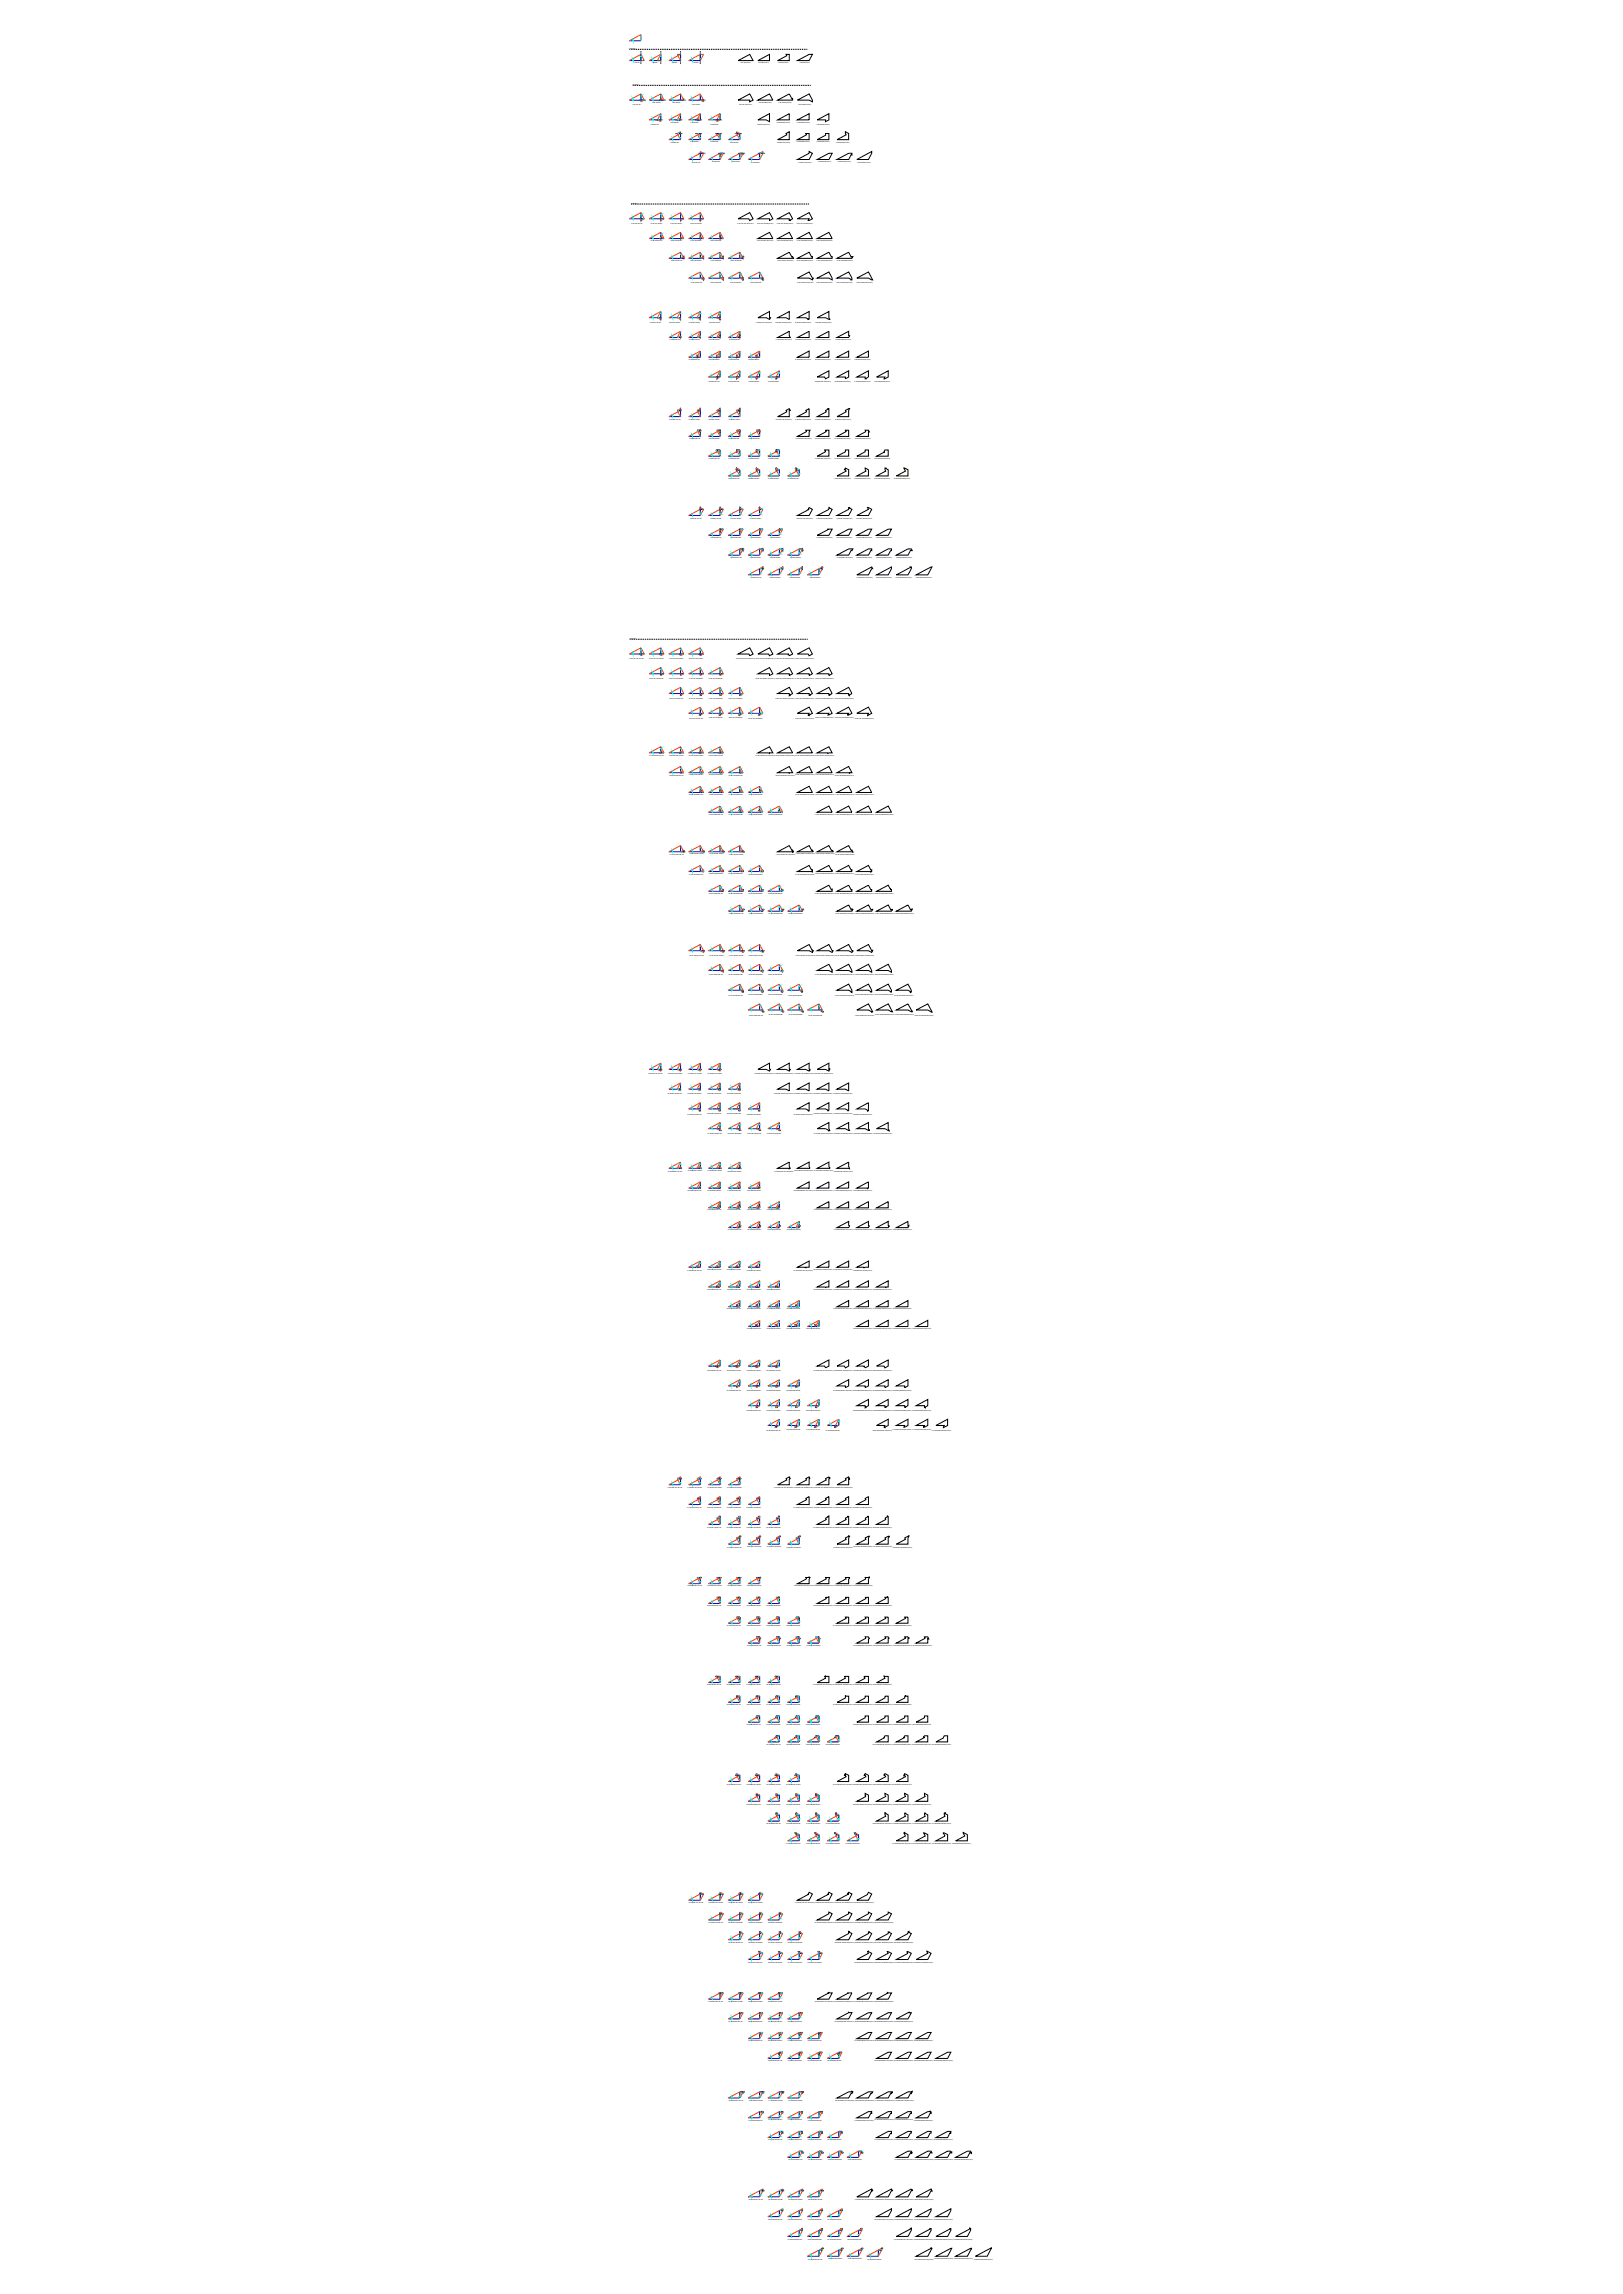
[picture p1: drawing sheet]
<svg xmlns="http://www.w3.org/2000/svg" width="841mm" height="1189mm" viewBox="0 0 841 1189" stroke-linecap="round" stroke-linejoin="round" font-family="sans-serif">
<defs><g id="words">
<g font-size=".7">
<text x="326" y="25">(Tan(Θ))^2</text>
<text x="332" y="27">⌡</text>
<text x="342" y="27">⌡</text>
<text x="352" y="27">⌡</text>
<text x="363" y="27">⌡</text>
<text x="329" y="33">1 BP∞BP</text>
<text x="332" y="33">⌠</text>
<text x="338" y="33">2 BPóBP</text>
<text x="342" y="33">⌠</text>
<text x="348" y="33">3 BPöBP</text>
<text x="352" y="33">⌠</text>
<text x="359" y="33">4 BPòBP</text>
<text x="363" y="33">⌠</text>
<text x="384" y="33">1 BP∞BP(Outline)</text>
<text x="393" y="33">2 BPóBP(Outline)</text>
<text x="403" y="33">3 BPöBP(Outline)</text>
<text x="414" y="33">4 BPòBP(Outline)</text>
<text x="328" y="44">(Tan(Θ))^3</text>
<text x="331" y="52">⌠</text>
<text x="334" y="52">⌡</text>
<text x="338" y="53">6 BP∞BPóBP</text>
<text x="341" y="52">⌠</text>
<text x="345" y="52">⌡</text>
<text x="348" y="53">7 BP∞BPöBP</text>
<text x="352" y="52">⌠</text>
<text x="355" y="52">⌡</text>
<text x="362" y="52">⌠</text>
<text x="365" y="52">⌡</text>
<text x="393" y="53">6 BP∞BPóBP(Outline)</text>
<text x="403" y="53">7 BP∞BPöBP(Outline)</text>
<text x="328" y="54">5 BP∞BP∞BP</text>
<text x="359" y="54">8 BP∞BPòBP</text>
<text x="383" y="54">5 BP∞BP∞BP(Outline)</text>
<text x="414" y="54">8 BP∞BPòBP(Outline)</text>
<text x="337" y="65">9 BPóBP∞BP</text>
<text x="340" y="62">⌡</text>
<text x="343" y="62">⌠</text>
<text x="347" y="63">10 BPóBPóBP</text>
<text x="350" y="62">⌡</text>
<text x="353" y="62">⌠</text>
<text x="358" y="63">11 BPóBPöBP</text>
<text x="360" y="62">⌡</text>
<text x="364" y="62">⌠</text>
<text x="368" y="65">12 BPóBPòBP</text>
<text x="370" y="62">⌡</text>
<text x="374" y="62">⌠</text>
<text x="392" y="65">9 BPóBP∞BP(Outline)</text>
<text x="403" y="63">10 BPóBPóBP(Outline)</text>
<text x="413" y="63">11 BPóBPöBP(Outline)</text>
<text x="423" y="65">12 BPóBPòBP(Outline)</text>
<text x="350" y="69">⌡</text>
<text x="353" y="69">⌠</text>
<text x="360" y="69">⌡</text>
<text x="364" y="69">⌠</text>
<text x="370" y="69">⌡</text>
<text x="374" y="69">⌠</text>
<text x="381" y="69">⌡</text>
<text x="384" y="69">⌠</text>
<text x="347" y="74">13 BPöBP∞BP</text>
<text x="358" y="74">14 BPöBPóBP</text>
<text x="368" y="74">15 BPöBPöBP</text>
<text x="378" y="74">16 BPöBPòBP</text>
<text x="402" y="74">13 BPöBP∞BP(Outline)</text>
<text x="413" y="74">14 BPöBPóBP(Outline)</text>
<text x="423" y="74">15 BPöBPöBP(Outline)</text>
<text x="433" y="74">16 BPöBPòBP(Outline)</text>
<text x="362" y="80">⌠</text>
<text x="365" y="80">⌡</text>
<text x="372" y="80">⌠</text>
<text x="376" y="80">⌡</text>
<text x="382" y="80">⌠</text>
<text x="386" y="80">⌡</text>
<text x="393" y="80">⌠</text>
<text x="396" y="80">⌡</text>
<text x="358" y="84">17 BPòBP∞BP</text>
<text x="369" y="84">18 BPòBPóBP</text>
<text x="379" y="84">19 BPòBPöBP</text>
<text x="389" y="84">20 BPòBPòBP</text>
<text x="414" y="84">17 BPòBP∞BP(Outline)</text>
<text x="424" y="84">18 BPòBPóBP(Outline)</text>
<text x="434" y="84">19 BPòBPöBP(Outline)</text>
<text x="444" y="84">20 BPòBPòBP(Outline)</text>
<text x="327" y="106">(Tan(Θ))^4</text>
<text x="332" y="113">⌠</text>
<text x="342" y="113">⌠</text>
<text x="352" y="113">⌠</text>
<text x="363" y="113">⌠</text>
<text x="327" y="116">21 BP∞BP∞BP∞BP</text>
<text x="332" y="115">⌡</text>
<text x="337" y="116">22 BP∞BP∞BPóBP</text>
<text x="342" y="115">⌡</text>
<text x="348" y="116">23 BP∞BP∞BPöBP</text>
<text x="352" y="115">⌡</text>
<text x="358" y="116">24 BP∞BP∞BPòBP</text>
<text x="363" y="115">⌡</text>
<text x="382" y="116">21 BP∞BP∞BP∞BP(Outline)</text>
<text x="392" y="116">22 BP∞BP∞BPóBP(Outline)</text>
<text x="403" y="116">23 BP∞BP∞BPöBP(Outline)</text>
<text x="413" y="116">24 BP∞BP∞BPòBP(Outline)</text>
<text x="337" y="125">25 BP∞BPóBP∞BP</text>
<text x="342" y="124">⌠</text>
<text x="342" y="123">⌡</text>
<text x="348" y="125">26 BP∞BPóBPóBP</text>
<text x="352" y="124">⌠</text>
<text x="352" y="123">⌡</text>
<text x="358" y="125">27 BP∞BPóBPöBP</text>
<text x="363" y="124">⌠</text>
<text x="363" y="123">⌡</text>
<text x="368" y="125">28 BP∞BPóBPòBP</text>
<text x="373" y="124">⌠</text>
<text x="373" y="123">⌡</text>
<text x="392" y="125">25 BP∞BPóBP∞BP(Outline)</text>
<text x="403" y="125">26 BP∞BPóBPóBP(Outline)</text>
<text x="413" y="125">27 BP∞BPóBPöBP(Outline)</text>
<text x="423" y="125">28 BP∞BPóBPòBP(Outline)</text>
<text x="348" y="135">29 BP∞BPöBP∞BP</text>
<text x="354" y="135">⌠</text>
<text x="354" y="133">⌡</text>
<text x="358" y="135">30 BP∞BPöBPóBP</text>
<text x="364" y="135">⌠</text>
<text x="364" y="133">⌡</text>
<text x="368" y="135">31 BP∞BPöBPöBP</text>
<text x="375" y="135">⌠</text>
<text x="375" y="133">⌡</text>
<text x="379" y="135">32 BP∞BPöBPòBP</text>
<text x="385" y="135">⌠</text>
<text x="385" y="133">⌡</text>
<text x="403" y="135">29 BP∞BPöBP∞BP(Outline)</text>
<text x="413" y="135">30 BP∞BPöBPóBP(Outline)</text>
<text x="423" y="135">31 BP∞BPöBPöBP(Outline)</text>
<text x="434" y="135">32 BP∞BPöBPòBP(Outline)</text>
<text x="364" y="144">⌠</text>
<text x="375" y="144">⌠</text>
<text x="385" y="144">⌠</text>
<text x="395" y="144">⌠</text>
<text x="358" y="147">33 BP∞BPòBP∞BP</text>
<text x="364" y="146">⌡</text>
<text x="368" y="147">34 BP∞BPòBPóBP</text>
<text x="375" y="146">⌡</text>
<text x="378" y="147">35 BP∞BPòBPöBP</text>
<text x="385" y="146">⌡</text>
<text x="389" y="147">36 BP∞BPòBPòBP</text>
<text x="395" y="146">⌡</text>
<text x="413" y="147">33 BP∞BPòBP∞BP(Outline)</text>
<text x="423" y="147">34 BP∞BPòBPóBP(Outline)</text>
<text x="433" y="147">35 BP∞BPòBPöBP(Outline)</text>
<text x="444" y="147">36 BP∞BPòBPòBP(Outline)</text>
<text x="337" y="167">37 BPóBP∞BP∞BP</text>
<text x="342" y="164">⌠</text>
<text x="342" y="166">⌡</text>
<text x="347" y="167">38 BPóBP∞BPóBP</text>
<text x="352" y="164">⌠</text>
<text x="352" y="166">⌡</text>
<text x="357" y="167">39 BPóBP∞BPöBP</text>
<text x="363" y="164">⌠</text>
<text x="363" y="166">⌡</text>
<text x="367" y="167">40 BPóBP∞BPòBP</text>
<text x="373" y="164">⌠</text>
<text x="373" y="166">⌡</text>
<text x="392" y="167">37 BPóBP∞BP∞BP(Outline)</text>
<text x="402" y="167">38 BPóBP∞BPóBP(Outline)</text>
<text x="412" y="167">39 BPóBP∞BPöBP(Outline)</text>
<text x="423" y="167">40 BPóBP∞BPòBP(Outline)</text>
<text x="352" y="174">⌡</text>
<text x="363" y="174">⌡</text>
<text x="373" y="174">⌡</text>
<text x="383" y="174">⌡</text>
<text x="347" y="176">41 BPóBPóBP∞BP</text>
<text x="352" y="176">⌠</text>
<text x="357" y="176">42 BPóBPóBPóBP</text>
<text x="363" y="176">⌠</text>
<text x="367" y="176">43 BPóBPóBPöBP</text>
<text x="373" y="176">⌠</text>
<text x="378" y="176">44 BPóBPóBPòBP</text>
<text x="383" y="176">⌠</text>
<text x="402" y="176">41 BPóBPóBP∞BP(Outline)</text>
<text x="412" y="176">42 BPóBPóBPóBP(Outline)</text>
<text x="422" y="176">43 BPóBPóBPöBP(Outline)</text>
<text x="433" y="176">44 BPóBPóBPòBP(Outline)</text>
<text x="361" y="186">⌠</text>
<text x="361" y="184">⌡</text>
<text x="371" y="186">⌠</text>
<text x="371" y="184">⌡</text>
<text x="381" y="186">⌠</text>
<text x="381" y="184">⌡</text>
<text x="392" y="186">⌠</text>
<text x="392" y="184">⌡</text>
<text x="357" y="187">45 BPóBPöBP∞BP</text>
<text x="367" y="187">46 BPóBPöBPóBP</text>
<text x="378" y="187">47 BPóBPöBPöBP</text>
<text x="388" y="187">48 BPóBPöBPòBP</text>
<text x="412" y="187">45 BPóBPöBP∞BP(Outline)</text>
<text x="422" y="187">46 BPóBPöBPóBP(Outline)</text>
<text x="433" y="187">47 BPóBPöBPöBP(Outline)</text>
<text x="443" y="187">48 BPóBPöBPòBP(Outline)</text>
<text x="367" y="198">49 BPóBPòBP∞BP</text>
<text x="371" y="195">⌠</text>
<text x="371" y="197">⌡</text>
<text x="378" y="198">50 BPóBPòBPóBP</text>
<text x="381" y="195">⌠</text>
<text x="381" y="197">⌡</text>
<text x="388" y="198">51 BPóBPòBPöBP</text>
<text x="392" y="195">⌠</text>
<text x="392" y="197">⌡</text>
<text x="398" y="198">52 BPóBPòBPòBP</text>
<text x="402" y="195">⌠</text>
<text x="402" y="197">⌡</text>
<text x="422" y="198">49 BPóBPòBP∞BP(Outline)</text>
<text x="433" y="198">50 BPóBPòBPóBP(Outline)</text>
<text x="443" y="198">51 BPóBPòBPöBP(Outline)</text>
<text x="453" y="198">52 BPóBPòBPòBP(Outline)</text>
<text x="352" y="213">⌠</text>
<text x="352" y="212">⌡</text>
<text x="363" y="213">⌠</text>
<text x="363" y="212">⌡</text>
<text x="373" y="213">⌠</text>
<text x="373" y="212">⌡</text>
<text x="383" y="213">⌠</text>
<text x="383" y="212">⌡</text>
<text x="347" y="218">53 BPöBP∞BP∞BP</text>
<text x="357" y="218">54 BPöBP∞BPóBP</text>
<text x="367" y="218">55 BPöBP∞BPöBP</text>
<text x="378" y="218">56 BPöBP∞BPòBP</text>
<text x="402" y="218">53 BPöBP∞BP∞BP(Outline)</text>
<text x="412" y="218">54 BPöBP∞BPóBP(Outline)</text>
<text x="422" y="218">55 BPöBP∞BPöBP(Outline)</text>
<text x="433" y="218">56 BPöBP∞BPòBP(Outline)</text>
<text x="357" y="228">57 BPöBPóBP∞BP</text>
<text x="363" y="223">⌠</text>
<text x="363" y="225">⌡</text>
<text x="367" y="228">58 BPöBPóBPóBP</text>
<text x="373" y="223">⌠</text>
<text x="373" y="225">⌡</text>
<text x="378" y="228">59 BPöBPóBPöBP</text>
<text x="383" y="223">⌠</text>
<text x="383" y="225">⌡</text>
<text x="388" y="228">60 BPöBPóBPòBP</text>
<text x="393" y="223">⌠</text>
<text x="393" y="225">⌡</text>
<text x="412" y="228">57 BPöBPóBP∞BP(Outline)</text>
<text x="422" y="228">58 BPöBPóBPóBP(Outline)</text>
<text x="433" y="228">59 BPöBPóBPöBP(Outline)</text>
<text x="443" y="228">60 BPöBPóBPòBP(Outline)</text>
<text x="371" y="233">⌠</text>
<text x="381" y="233">⌠</text>
<text x="392" y="233">⌠</text>
<text x="402" y="233">⌠</text>
<text x="367" y="238">61 BPöBPöBP∞BP</text>
<text x="371" y="235">⌡</text>
<text x="378" y="238">62 BPöBPöBPóBP</text>
<text x="381" y="235">⌡</text>
<text x="388" y="238">63 BPöBPöBPöBP</text>
<text x="392" y="235">⌡</text>
<text x="398" y="238">64 BPöBPöBPòBP</text>
<text x="402" y="235">⌡</text>
<text x="422" y="238">61 BPöBPöBP∞BP(Outline)</text>
<text x="433" y="238">62 BPöBPöBPóBP(Outline)</text>
<text x="443" y="238">63 BPöBPöBPöBP(Outline)</text>
<text x="453" y="238">64 BPöBPöBPòBP(Outline)</text>
<text x="381" y="244">⌠</text>
<text x="381" y="242">⌡</text>
<text x="392" y="244">⌠</text>
<text x="392" y="242">⌡</text>
<text x="402" y="244">⌠</text>
<text x="402" y="242">⌡</text>
<text x="412" y="244">⌠</text>
<text x="412" y="242">⌡</text>
<text x="378" y="248">65 BPöBPòBP∞BP</text>
<text x="388" y="248">66 BPöBPòBPóBP</text>
<text x="398" y="248">67 BPöBPòBPöBP</text>
<text x="408" y="248">68 BPöBPòBPòBP</text>
<text x="433" y="248">65 BPöBPòBP∞BP(Outline)</text>
<text x="443" y="248">66 BPöBPòBPóBP(Outline)</text>
<text x="453" y="248">67 BPöBPòBPöBP(Outline)</text>
<text x="463" y="248">68 BPöBPòBPòBP(Outline)</text>
<text x="363" y="263">⌡</text>
<text x="373" y="263">⌡</text>
<text x="383" y="263">⌡</text>
<text x="393" y="263">⌡</text>
<text x="358" y="269">69 BPòBP∞BP∞BP</text>
<text x="363" y="265">⌠</text>
<text x="368" y="269">70 BPòBP∞BPóBP</text>
<text x="373" y="265">⌠</text>
<text x="378" y="269">71 BPòBP∞BPöBP</text>
<text x="383" y="265">⌠</text>
<text x="389" y="269">72 BPòBP∞BPòBP</text>
<text x="393" y="265">⌠</text>
<text x="413" y="269">69 BPòBP∞BP∞BP(Outline)</text>
<text x="423" y="269">70 BPòBP∞BPóBP(Outline)</text>
<text x="433" y="269">71 BPòBP∞BPöBP(Outline)</text>
<text x="444" y="269">72 BPòBP∞BPòBP(Outline)</text>
<text x="373" y="274">⌠</text>
<text x="373" y="276">⌡</text>
<text x="383" y="274">⌠</text>
<text x="383" y="276">⌡</text>
<text x="393" y="274">⌠</text>
<text x="393" y="276">⌡</text>
<text x="404" y="274">⌠</text>
<text x="404" y="276">⌡</text>
<text x="368" y="279">73 BPòBPóBP∞BP</text>
<text x="378" y="279">74 BPòBPóBPóBP</text>
<text x="389" y="279">75 BPòBPóBPöBP</text>
<text x="399" y="279">76 BPòBPóBPòBP</text>
<text x="423" y="279">73 BPòBPóBP∞BP(Outline)</text>
<text x="433" y="279">74 BPòBPóBPóBP(Outline)</text>
<text x="444" y="279">75 BPòBPóBPöBP(Outline)</text>
<text x="454" y="279">76 BPòBPóBPòBP(Outline)</text>
<text x="385" y="284">⌠</text>
<text x="385" y="286">⌡</text>
<text x="395" y="284">⌠</text>
<text x="395" y="286">⌡</text>
<text x="405" y="284">⌠</text>
<text x="405" y="286">⌡</text>
<text x="416" y="284">⌠</text>
<text x="416" y="286">⌡</text>
<text x="379" y="289">77 BPòBPöBP∞BP</text>
<text x="389" y="289">78 BPòBPöBPóBP</text>
<text x="395" y="294">⌡</text>
<text x="399" y="289">79 BPòBPöBPöBP</text>
<text x="405" y="294">⌡</text>
<text x="409" y="289">80 BPòBPöBPòBP</text>
<text x="416" y="294">⌡</text>
<text x="426" y="294">⌡</text>
<text x="434" y="289">77 BPòBPöBP∞BP(Outline)</text>
<text x="444" y="289">78 BPòBPöBPóBP(Outline)</text>
<text x="454" y="289">79 BPòBPöBPöBP(Outline)</text>
<text x="464" y="289">80 BPòBPöBPòBP(Outline)</text>
<text x="389" y="300">81 BPòBPòBP∞BP</text>
<text x="395" y="295">⌠</text>
<text x="399" y="300">82 BPòBPòBPóBP</text>
<text x="405" y="295">⌠</text>
<text x="409" y="300">83 BPòBPòBPöBP</text>
<text x="416" y="295">⌠</text>
<text x="420" y="300">84 BPòBPòBPòBP</text>
<text x="426" y="295">⌠</text>
<text x="444" y="300">81 BPòBPòBP∞BP(Outline)</text>
<text x="454" y="300">82 BPòBPòBPóBP(Outline)</text>
<text x="464" y="300">83 BPòBPòBPöBP(Outline)</text>
<text x="475" y="300">84 BPòBPòBPòBP(Outline)</text>
<text x="326" y="331">(Tan(Θ))^5</text>
<text x="326" y="342">85 BP∞BP∞BP∞BP∞BP</text>
<text x="331" y="339">⌡</text>
<text x="332" y="339">⌠</text>
<text x="337" y="342">86 BP∞BP∞BP∞BPóBP</text>
<text x="341" y="339">⌡</text>
<text x="342" y="339">⌠</text>
<text x="347" y="342">87 BP∞BP∞BP∞BPöBP</text>
<text x="352" y="339">⌡</text>
<text x="353" y="339">⌠</text>
<text x="357" y="342">88 BP∞BP∞BP∞BPòBP</text>
<text x="362" y="339">⌡</text>
<text x="363" y="339">⌠</text>
<text x="381" y="342">85 BP∞BP∞BP∞BP∞BP(Outline) 86 BP∞BP∞BP∞BPóBP(Outline) 87 BP∞BP∞BP∞BPöBP(Outline) 88 BP∞BP∞BP∞BPòBP(Outline)</text>
<text x="337" y="352">89 BP∞BP∞BPóBP∞BP</text>
<text x="342" y="349">⌠</text>
<text x="343" y="349">⌡</text>
<text x="347" y="352">90 BP∞BP∞BPóBPóBP</text>
<text x="352" y="349">⌠</text>
<text x="353" y="349">⌡</text>
<text x="357" y="352">91 BP∞BP∞BPóBPöBP</text>
<text x="362" y="349">⌠</text>
<text x="363" y="349">⌡</text>
<text x="367" y="352">92 BP∞BP∞BPóBPòBP</text>
<text x="373" y="349">⌠</text>
<text x="374" y="349">⌡</text>
<text x="392" y="352">89 BP∞BP∞BPóBP∞BP(Outline) 90 BP∞BP∞BPóBPóBP(Outline)</text>
<text x="412" y="352">91 BP∞BP∞BPóBPöBP(Outline)</text>
<text x="423" y="352">92 BP∞BP∞BPóBPòBP(Outline)</text>
<text x="347" y="362">93 BP∞BP∞BPöBP∞BP</text>
<text x="352" y="361">⌠</text>
<text x="353" y="361">⌡</text>
<text x="357" y="362">94 BP∞BP∞BPöBPóBP</text>
<text x="362" y="361">⌠</text>
<text x="363" y="361">⌡</text>
<text x="367" y="362">95 BP∞BP∞BPöBPöBP</text>
<text x="373" y="361">⌠</text>
<text x="374" y="361">⌡</text>
<text x="378" y="362">96 BP∞BP∞BPöBPòBP</text>
<text x="383" y="361">⌠</text>
<text x="384" y="361">⌡</text>
<text x="402" y="362">93 BP∞BP∞BPöBP∞BP(Outline)</text>
<text x="412" y="362">94 BP∞BP∞BPöBPóBP(Outline)</text>
<text x="423" y="362">95 BP∞BP∞BPöBPöBP(Outline)</text>
<text x="433" y="362">96 BP∞BP∞BPöBPòBP(Outline)</text>
<text x="362" y="371">⌡</text>
<text x="363" y="371">⌠</text>
<text x="372" y="371">⌡</text>
<text x="373" y="371">⌠</text>
<text x="382" y="371">⌡</text>
<text x="383" y="371">⌠</text>
<text x="393" y="371">⌡</text>
<text x="394" y="371">⌠</text>
<text x="357" y="373">97 BP∞BP∞BPòBP∞BP</text>
<text x="367" y="372">98 BP∞BP∞BPòBPóBP</text>
<text x="378" y="372">99 BP∞BP∞BPòBPöBP</text>
<text x="388" y="373">100 BP∞BP∞BPòBPòBP</text>
<text x="412" y="373">97 BP∞BP∞BPòBP∞BP(Outline)</text>
<text x="423" y="372">98 BP∞BP∞BPòBPóBP(Outline)</text>
<text x="433" y="372">99 BP∞BP∞BPòBPöBP(Outline)</text>
<text x="443" y="373">100 BP∞BP∞BPòBPòBP(Outline)</text>
<text x="336" y="392">101 BP∞BPóBP∞BP∞BP</text>
<text x="341" y="390">⌡</text>
<text x="342" y="390">⌠</text>
<text x="347" y="392">102 BP∞BPóBP∞BPóBP</text>
<text x="352" y="390">⌡</text>
<text x="353" y="390">⌠</text>
<text x="357" y="392">103 BP∞BPóBP∞BPöBP</text>
<text x="362" y="390">⌡</text>
<text x="363" y="390">⌠</text>
<text x="367" y="392">104 BP∞BPóBP∞BPòBP</text>
<text x="372" y="390">⌡</text>
<text x="373" y="390">⌠</text>
<text x="392" y="392">101 BP∞BPóBP∞BP∞BP(Outline)</text>
<text x="402" y="392">102 BP∞BPóBP∞BPóBP(Outline) 103 BP∞BPóBP∞BPöBP(Outline)</text>
<text x="422" y="392">104 BP∞BPóBP∞BPòBP(Outline)</text>
<text x="352" y="401">⌠</text>
<text x="353" y="401">⌡</text>
<text x="357" y="402">106 BP∞BPóBPóBPóBP</text>
<text x="362" y="401">⌠</text>
<text x="363" y="401">⌡</text>
<text x="367" y="402">107 BP∞BPóBPóBPöBP</text>
<text x="373" y="401">⌠</text>
<text x="374" y="401">⌡</text>
<text x="383" y="401">⌠</text>
<text x="384" y="401">⌡</text>
<text x="412" y="402">106 BP∞BPóBPóBPóBP(Outline) 107 BP∞BPóBPóBPöBP(Outline)</text>
<text x="347" y="402">105 BP∞BPóBPóBP∞BP</text>
<text x="378" y="402">108 BP∞BPóBPóBPòBP</text>
<text x="402" y="402">105 BP∞BPóBPóBP∞BP(Outline)</text>
<text x="433" y="402">108 BP∞BPóBPóBPòBP(Outline)</text>
<text x="357" y="412">109 BP∞BPóBPöBP∞BP</text>
<text x="362" y="410">⌠</text>
<text x="363" y="410">⌡</text>
<text x="367" y="412">110 BP∞BPóBPöBPóBP</text>
<text x="373" y="410">⌠</text>
<text x="374" y="410">⌡</text>
<text x="378" y="412">111 BP∞BPóBPöBPöBP</text>
<text x="383" y="410">⌠</text>
<text x="384" y="410">⌡</text>
<text x="388" y="412">112 BP∞BPóBPöBPòBP</text>
<text x="393" y="410">⌠</text>
<text x="394" y="410">⌡</text>
<text x="412" y="412">109 BP∞BPóBPöBP∞BP(Outline) 110 BP∞BPóBPöBPóBP(Outline) 111 BP∞BPóBPöBPöBP(Outline) 112 BP∞BPóBPöBPòBP(Outline)</text>
<text x="367" y="422">113 BP∞BPóBPòBP∞BP</text>
<text x="372" y="420">⌡</text>
<text x="373" y="420">⌠</text>
<text x="378" y="422">114 BP∞BPóBPòBPóBP</text>
<text x="382" y="420">⌡</text>
<text x="383" y="420">⌠</text>
<text x="388" y="422">115 BP∞BPóBPòBPöBP</text>
<text x="393" y="420">⌡</text>
<text x="394" y="420">⌠</text>
<text x="398" y="422">116 BP∞BPóBPòBPòBP</text>
<text x="403" y="420">⌡</text>
<text x="404" y="420">⌠</text>
<text x="422" y="422">113 BP∞BPóBPòBP∞BP(Outline) 114 BP∞BPóBPòBPóBP(Outline) 115 BP∞BPóBPòBPöBP(Outline) 116 BP∞BPóBPòBPòBP(Outline)</text>
<text x="347" y="443">117 BP∞BPöBP∞BP∞BP</text>
<text x="354" y="442">⌠</text>
<text x="355" y="442">⌡</text>
<text x="357" y="443">118 BP∞BPöBP∞BPóBP</text>
<text x="364" y="442">⌠</text>
<text x="365" y="442">⌡</text>
<text x="367" y="443">119 BP∞BPöBP∞BPöBP</text>
<text x="374" y="442">⌠</text>
<text x="375" y="442">⌡</text>
<text x="378" y="443">120 BP∞BPöBP∞BPòBP</text>
<text x="385" y="442">⌠</text>
<text x="386" y="442">⌡</text>
<text x="402" y="443">117 BP∞BPöBP∞BP∞BP(Outline)</text>
<text x="412" y="443">118 BP∞BPöBP∞BPóBP(Outline) 119 BP∞BPöBP∞BPöBP(Outline)</text>
<text x="433" y="443">120 BP∞BPöBP∞BPòBP(Outline)</text>
<text x="357" y="453">121 BP∞BPöBPóBP∞BP</text>
<text x="364" y="452">⌡</text>
<text x="365" y="452">⌠</text>
<text x="367" y="453">122 BP∞BPöBPóBPóBP</text>
<text x="374" y="452">⌡</text>
<text x="375" y="452">⌠</text>
<text x="378" y="453">123 BP∞BPöBPóBPöBP</text>
<text x="384" y="452">⌡</text>
<text x="385" y="452">⌠</text>
<text x="388" y="453">124 BP∞BPöBPóBPòBP</text>
<text x="394" y="452">⌡</text>
<text x="395" y="452">⌠</text>
<text x="412" y="453">121 BP∞BPöBPóBP∞BP(Outline)</text>
<text x="422" y="453">122 BP∞BPöBPóBPóBP(Outline) 123 BP∞BPöBPóBPöBP(Outline)</text>
<text x="443" y="453">124 BP∞BPöBPóBPòBP(Outline)</text>
<text x="374" y="461">⌡</text>
<text x="375" y="461">⌠</text>
<text x="384" y="461">⌡</text>
<text x="385" y="461">⌠</text>
<text x="394" y="461">⌡</text>
<text x="395" y="461">⌠</text>
<text x="405" y="461">⌡</text>
<text x="406" y="461">⌠</text>
<text x="367" y="463">125 BP∞BPöBPöBP∞BP</text>
<text x="378" y="463">126 BP∞BPöBPöBPóBP</text>
<text x="388" y="463">127 BP∞BPöBPöBPöBP</text>
<text x="398" y="463">128 BP∞BPöBPöBPòBP</text>
<text x="422" y="463">125 BP∞BPöBPöBP∞BP(Outline) 126 BP∞BPöBPöBPóBP(Outline) 127 BP∞BPöBPöBPöBP(Outline) 128 BP∞BPöBPöBPòBP(Outline)</text>
<text x="378" y="474">129 BP∞BPöBPòBP∞BP</text>
<text x="385" y="472">⌠</text>
<text x="386" y="472">⌡</text>
<text x="388" y="474">130 BP∞BPöBPòBPóBP</text>
<text x="395" y="472">⌠</text>
<text x="396" y="472">⌡</text>
<text x="398" y="474">131 BP∞BPöBPòBPöBP</text>
<text x="405" y="472">⌠</text>
<text x="406" y="472">⌡</text>
<text x="409" y="474">132 BP∞BPöBPòBPòBP</text>
<text x="415" y="472">⌠</text>
<text x="416" y="472">⌡</text>
<text x="433" y="474">129 BP∞BPöBPòBP∞BP(Outline) 130 BP∞BPöBPòBPóBP(Outline) 131 BP∞BPöBPòBPöBP(Outline) 132 BP∞BPöBPòBPòBP(Outline)</text>
<text x="357" y="495">133 BP∞BPòBP∞BP∞BP</text>
<text x="364" y="493">⌠</text>
<text x="365" y="493">⌡</text>
<text x="367" y="495">134 BP∞BPòBP∞BPóBP</text>
<text x="374" y="493">⌠</text>
<text x="375" y="493">⌡</text>
<text x="378" y="495">135 BP∞BPòBP∞BPöBP</text>
<text x="385" y="493">⌠</text>
<text x="386" y="493">⌡</text>
<text x="388" y="495">136 BP∞BPòBP∞BPòBP</text>
<text x="395" y="493">⌠</text>
<text x="396" y="493">⌡</text>
<text x="412" y="495">133 BP∞BPòBP∞BP∞BP(Outline)134 BP∞BPòBP∞BPóBP(Outline) 135 BP∞BPòBP∞BPöBP(Outline) 136 BP∞BPòBP∞BPòBP(Outline)</text>
<text x="374" y="503">⌡</text>
<text x="375" y="503">⌠</text>
<text x="384" y="503">⌡</text>
<text x="385" y="503">⌠</text>
<text x="394" y="503">⌡</text>
<text x="395" y="503">⌠</text>
<text x="405" y="503">⌡</text>
<text x="406" y="503">⌠</text>
<text x="367" y="506">137 BP∞BPòBPóBP∞BP</text>
<text x="378" y="506">138 BP∞BPòBPóBPóBP</text>
<text x="388" y="506">139 BP∞BPòBPóBPöBP</text>
<text x="398" y="506">140 BP∞BPòBPóBPòBP</text>
<text x="422" y="506">137 BP∞BPòBPóBP∞BP(Outline) 138 BP∞BPòBPóBPóBP(Outline) 139 BP∞BPòBPóBPöBP(Outline) 140 BP∞BPòBPóBPòBP(Outline)</text>
<text x="384" y="514">⌡</text>
<text x="385" y="514">⌠</text>
<text x="388" y="516">142 BP∞BPòBPöBPóBP</text>
<text x="394" y="514">⌡</text>
<text x="395" y="514">⌠</text>
<text x="398" y="516">143 BP∞BPòBPöBPöBP</text>
<text x="405" y="514">⌡</text>
<text x="406" y="514">⌠</text>
<text x="415" y="514">⌡</text>
<text x="416" y="514">⌠</text>
<text x="443" y="516">142 BP∞BPòBPöBPóBP(Outline) 143 BP∞BPòBPöBPöBP(Outline)</text>
<text x="377" y="516">141 BP∞BPòBPöBP∞BP</text>
<text x="408" y="516">144 BP∞BPòBPöBPòBP</text>
<text x="433" y="516">141 BP∞BPòBPöBP∞BP(Outline)</text>
<text x="463" y="516">144 BP∞BPòBPöBPòBP(Outline)</text>
<text x="388" y="526">145 BP∞BPòBPòBP∞BP</text>
<text x="395" y="525">⌠</text>
<text x="396" y="525">⌡</text>
<text x="398" y="526">146 BP∞BPòBPòBPóBP</text>
<text x="405" y="525">⌠</text>
<text x="406" y="525">⌡</text>
<text x="409" y="526">147 BP∞BPòBPòBPöBP</text>
<text x="415" y="525">⌠</text>
<text x="416" y="525">⌡</text>
<text x="419" y="526">148 BP∞BPòBPòBPòBP</text>
<text x="426" y="525">⌠</text>
<text x="427" y="525">⌡</text>
<text x="443" y="526">145 BP∞BPòBPòBP∞BP(Outline)</text>
<text x="453" y="526">146 BP∞BPòBPòBPóBP(Outline) 147 BP∞BPòBPòBPöBP(Outline)</text>
<text x="474" y="526">148 BP∞BPòBPòBPòBP(Outline)</text>
<text x="336" y="557">149 BPóBP∞BP∞BP∞BP</text>
<text x="342" y="554">⌠</text>
<text x="343" y="554">⌡</text>
<text x="346" y="557">150 BPóBP∞BP∞BPóBP</text>
<text x="352" y="554">⌠</text>
<text x="353" y="554">⌡</text>
<text x="356" y="557">151 BPóBP∞BP∞BPöBP</text>
<text x="362" y="554">⌠</text>
<text x="363" y="554">⌡</text>
<text x="367" y="557">152 BPóBP∞BP∞BPòBP</text>
<text x="373" y="554">⌠</text>
<text x="374" y="554">⌡</text>
<text x="391" y="557">149 BPóBP∞BP∞BP∞BP(Outline) 150 BPóBP∞BP∞BPóBP(Outline) 151 BPóBP∞BP∞BPöBP(Outline) 152 BPóBP∞BP∞BPòBP(Outline)</text>
<text x="346" y="567">153 BPóBP∞BPóBP∞BP</text>
<text x="352" y="565">⌡</text>
<text x="353" y="565">⌠</text>
<text x="356" y="567">154 BPóBP∞BPóBPóBP</text>
<text x="362" y="565">⌡</text>
<text x="363" y="565">⌠</text>
<text x="366" y="567">155 BPóBP∞BPóBPöBP</text>
<text x="372" y="565">⌡</text>
<text x="373" y="565">⌠</text>
<text x="377" y="567">156 BPóBP∞BPóBPòBP</text>
<text x="382" y="565">⌡</text>
<text x="383" y="565">⌠</text>
<text x="401" y="567">153 BPóBP∞BPóBP∞BP(Outline) 154 BPóBP∞BPóBPóBP(Outline) 155 BPóBP∞BPóBPöBP(Outline) 156 BPóBP∞BPóBPòBP(Outline)</text>
<text x="362" y="576">⌡</text>
<text x="363" y="576">⌠</text>
<text x="372" y="576">⌡</text>
<text x="373" y="576">⌠</text>
<text x="382" y="576">⌡</text>
<text x="383" y="576">⌠</text>
<text x="393" y="576">⌡</text>
<text x="394" y="576">⌠</text>
<text x="356" y="578">157 BPóBP∞BPöBP∞BP</text>
<text x="366" y="577">158 BPóBP∞BPöBPóBP</text>
<text x="377" y="577">159 BPóBP∞BPöBPöBP</text>
<text x="387" y="578">160 BPóBP∞BPöBPòBP</text>
<text x="411" y="578">157 BPóBP∞BPöBP∞BP(Outline)</text>
<text x="421" y="577">158 BPóBP∞BPöBPóBP(Outline) 159 BPóBP∞BPöBPöBP(Outline)</text>
<text x="442" y="578">160 BPóBP∞BPöBPòBP(Outline)</text>
<text x="367" y="588">161 BPóBP∞BPòBP∞BP</text>
<text x="373" y="586">⌠</text>
<text x="374" y="586">⌡</text>
<text x="377" y="588">162 BPóBP∞BPòBPóBP</text>
<text x="383" y="586">⌠</text>
<text x="384" y="586">⌡</text>
<text x="387" y="588">163 BPóBP∞BPòBPöBP</text>
<text x="393" y="586">⌠</text>
<text x="394" y="586">⌡</text>
<text x="397" y="588">164 BPóBP∞BPòBPòBP</text>
<text x="403" y="586">⌠</text>
<text x="404" y="586">⌡</text>
<text x="422" y="588">161 BPóBP∞BPòBP∞BP(Outline)</text>
<text x="432" y="588">162 BPóBP∞BPòBPóBP(Outline) 163 BPóBP∞BPòBPöBP(Outline)</text>
<text x="452" y="588">164 BPóBP∞BPòBPòBP(Outline)</text>
<text x="352" y="606">⌠</text>
<text x="353" y="606">⌡</text>
<text x="362" y="606">⌠</text>
<text x="363" y="606">⌡</text>
<text x="373" y="606">⌠</text>
<text x="374" y="606">⌡</text>
<text x="383" y="606">⌠</text>
<text x="384" y="606">⌡</text>
<text x="346" y="607">165 BPóBPóBP∞BP∞BP</text>
<text x="356" y="607">166 BPóBPóBP∞BPóBP</text>
<text x="367" y="607">167 BPóBPóBP∞BPöBP</text>
<text x="377" y="607">168 BPóBPóBP∞BPòBP</text>
<text x="401" y="607">165 BPóBPóBP∞BP∞BP(Outline)</text>
<text x="411" y="607">166 BPóBPóBP∞BPóBP(Outline) 167 BPóBPóBP∞BPöBP(Outline)</text>
<text x="432" y="607">168 BPóBPóBP∞BPòBP(Outline)</text>
<text x="356" y="617">169 BPóBPóBPóBP∞BP</text>
<text x="362" y="616">⌡</text>
<text x="363" y="616">⌠</text>
<text x="366" y="617">170 BPóBPóBPóBPóBP</text>
<text x="372" y="616">⌡</text>
<text x="373" y="616">⌠</text>
<text x="377" y="617">171 BPóBPóBPóBPöBP</text>
<text x="382" y="616">⌡</text>
<text x="383" y="616">⌠</text>
<text x="387" y="617">172 BPóBPóBPóBPòBP</text>
<text x="393" y="616">⌡</text>
<text x="394" y="616">⌠</text>
<text x="411" y="617">169 BPóBPóBPóBP∞BP(Outline)</text>
<text x="422" y="617">170 BPóBPóBPóBPóBP(Outline) 171 BPóBPóBPóBPöBP(Outline)</text>
<text x="442" y="617">172 BPóBPóBPóBPòBP(Outline)</text>
<text x="366" y="627">173 BPóBPóBPöBP∞BP</text>
<text x="372" y="625">⌡</text>
<text x="373" y="625">⌠</text>
<text x="377" y="627">174 BPóBPóBPöBPóBP</text>
<text x="382" y="625">⌡</text>
<text x="383" y="625">⌠</text>
<text x="387" y="627">175 BPóBPóBPöBPöBP</text>
<text x="393" y="625">⌡</text>
<text x="394" y="625">⌠</text>
<text x="397" y="627">176 BPóBPóBPöBPòBP</text>
<text x="403" y="625">⌡</text>
<text x="404" y="625">⌠</text>
<text x="421" y="627">173 BPóBPóBPöBP∞BP(Outline) 174 BPóBPóBPöBPóBP(Outline) 175 BPóBPóBPöBPöBP(Outline) 176 BPóBPóBPöBPòBP(Outline)</text>
<text x="383" y="636">⌠</text>
<text x="384" y="636">⌡</text>
<text x="393" y="636">⌠</text>
<text x="394" y="636">⌡</text>
<text x="403" y="636">⌠</text>
<text x="404" y="636">⌡</text>
<text x="414" y="636">⌠</text>
<text x="415" y="636">⌡</text>
<text x="377" y="638">177 BPóBPóBPòBP∞BP</text>
<text x="387" y="638">178 BPóBPóBPòBPóBP</text>
<text x="397" y="638">179 BPóBPóBPòBPöBP</text>
<text x="408" y="638">180 BPóBPóBPòBPòBP</text>
<text x="432" y="638">177 BPóBPóBPòBP∞BP(Outline) 178 BPóBPóBPòBPóBP(Outline) 179 BPóBPóBPòBPöBP(Outline) 180 BPóBPóBPòBPòBP(Outline)</text>
<text x="356" y="658">181 BPóBPöBP∞BP∞BP</text>
<text x="360" y="657">⌡</text>
<text x="361" y="657">⌠</text>
<text x="366" y="658">182 BPóBPöBP∞BPóBP</text>
<text x="371" y="657">⌡</text>
<text x="371" y="657">⌠</text>
<text x="377" y="658">183 BPóBPöBP∞BPöBP</text>
<text x="381" y="657">⌡</text>
<text x="382" y="657">⌠</text>
<text x="387" y="658">184 BPóBPöBP∞BPòBP</text>
<text x="391" y="657">⌡</text>
<text x="392" y="657">⌠</text>
<text x="411" y="658">181 BPóBPöBP∞BP∞BP(Outline)</text>
<text x="421" y="658">182 BPóBPöBP∞BPóBP(Outline) 183 BPóBPöBP∞BPöBP(Outline)</text>
<text x="442" y="658">184 BPóBPöBP∞BPòBP(Outline)</text>
<text x="366" y="669">185 BPóBPöBPóBP∞BP</text>
<text x="371" y="667">⌠</text>
<text x="372" y="667">⌡</text>
<text x="377" y="668">186 BPóBPöBPóBPóBP</text>
<text x="381" y="667">⌠</text>
<text x="382" y="667">⌡</text>
<text x="387" y="668">187 BPóBPöBPóBPöBP</text>
<text x="391" y="667">⌠</text>
<text x="392" y="667">⌡</text>
<text x="397" y="669">188 BPóBPöBPóBPòBP</text>
<text x="402" y="667">⌠</text>
<text x="403" y="667">⌡</text>
<text x="421" y="669">185 BPóBPöBPóBP∞BP(Outline)</text>
<text x="432" y="668">186 BPóBPöBPóBPóBP(Outline) 187 BPóBPöBPóBPöBP(Outline)</text>
<text x="452" y="669">188 BPóBPöBPóBPòBP(Outline)</text>
<text x="381" y="677">⌠</text>
<text x="382" y="677">⌡</text>
<text x="391" y="677">⌠</text>
<text x="392" y="677">⌡</text>
<text x="402" y="677">⌠</text>
<text x="403" y="677">⌡</text>
<text x="412" y="677">⌠</text>
<text x="413" y="677">⌡</text>
<text x="377" y="679">189 BPóBPöBPöBP∞BP</text>
<text x="387" y="679">190 BPóBPöBPöBPóBP</text>
<text x="397" y="679">191 BPóBPöBPöBPöBP</text>
<text x="407" y="679">192 BPóBPöBPöBPòBP</text>
<text x="432" y="679">189 BPóBPöBPöBP∞BP(Outline) 190 BPóBPöBPöBPóBP(Outline) 191 BPóBPöBPöBPöBP(Outline) 192 BPóBPöBPöBPòBP(Outline)</text>
<text x="387" y="689">193 BPóBPöBPòBP∞BP</text>
<text x="391" y="687">⌡</text>
<text x="392" y="687">⌠</text>
<text x="397" y="689">194 BPóBPöBPòBPóBP</text>
<text x="401" y="687">⌡</text>
<text x="402" y="687">⌠</text>
<text x="407" y="689">195 BPóBPöBPòBPöBP</text>
<text x="411" y="687">⌡</text>
<text x="412" y="687">⌠</text>
<text x="418" y="689">196 BPóBPöBPòBPòBP</text>
<text x="422" y="687">⌡</text>
<text x="423" y="687">⌠</text>
<text x="442" y="689">193 BPóBPöBPòBP∞BP(Outline) 194 BPóBPöBPòBPóBP(Outline) 195 BPóBPöBPòBPöBP(Outline) 196 BPóBPöBPòBPòBP(Outline)</text>
<text x="366" y="711">197 BPóBPòBP∞BP∞BP</text>
<text x="371" y="708">⌡</text>
<text x="371" y="708">⌠</text>
<text x="377" y="711">198 BPóBPòBP∞BPóBP</text>
<text x="381" y="708">⌡</text>
<text x="382" y="708">⌠</text>
<text x="387" y="711">199 BPóBPòBP∞BPöBP</text>
<text x="391" y="708">⌡</text>
<text x="392" y="708">⌠</text>
<text x="397" y="711">200 BPóBPòBP∞BPòBP</text>
<text x="401" y="708">⌡</text>
<text x="402" y="708">⌠</text>
<text x="421" y="711">197 BPóBPòBP∞BP∞BP(Outline) 198 BPóBPòBP∞BPóBP(Outline) 199 BPóBPòBP∞BPöBP(Outline) 200 BPóBPòBP∞BPòBP(Outline)</text>
<text x="381" y="718">⌠</text>
<text x="382" y="718">⌡</text>
<text x="391" y="718">⌠</text>
<text x="392" y="718">⌡</text>
<text x="402" y="718">⌠</text>
<text x="403" y="718">⌡</text>
<text x="412" y="718">⌠</text>
<text x="413" y="718">⌡</text>
<text x="377" y="721">201 BPóBPòBPóBP∞BP</text>
<text x="387" y="721">202 BPóBPòBPóBPóBP</text>
<text x="397" y="721">203 BPóBPòBPóBPöBP</text>
<text x="407" y="721">204 BPóBPòBPóBPòBP</text>
<text x="432" y="721">201 BPóBPòBPóBP∞BP(Outline) 202 BPóBPòBPóBPóBP(Outline) 203 BPóBPòBPóBPöBP(Outline) 204 BPóBPòBPóBPòBP(Outline)</text>
<text x="387" y="731">205 BPóBPòBPöBP∞BP</text>
<text x="391" y="730">⌠</text>
<text x="392" y="730">⌡</text>
<text x="397" y="731">206 BPóBPòBPöBPóBP</text>
<text x="402" y="730">⌠</text>
<text x="403" y="730">⌡</text>
<text x="407" y="731">207 BPóBPòBPöBPöBP</text>
<text x="412" y="730">⌠</text>
<text x="413" y="730">⌡</text>
<text x="418" y="731">208 BPóBPòBPöBPòBP</text>
<text x="422" y="730">⌠</text>
<text x="423" y="730">⌡</text>
<text x="442" y="731">205 BPóBPòBPöBP∞BP(Outline)</text>
<text x="452" y="731">206 BPóBPòBPöBPóBP(Outline) 207 BPóBPòBPöBPöBP(Outline)</text>
<text x="473" y="731">208 BPóBPòBPöBPòBP(Outline)</text>
<text x="397" y="742">209 BPóBPòBPòBP∞BP</text>
<text x="401" y="740">⌡</text>
<text x="402" y="740">⌠</text>
<text x="407" y="741">210 BPóBPòBPòBPóBP</text>
<text x="411" y="740">⌡</text>
<text x="412" y="740">⌠</text>
<text x="418" y="741">211 BPóBPòBPòBPöBP</text>
<text x="422" y="740">⌡</text>
<text x="423" y="740">⌠</text>
<text x="428" y="742">212 BPóBPòBPòBPòBP</text>
<text x="432" y="740">⌡</text>
<text x="433" y="740">⌠</text>
<text x="452" y="742">209 BPóBPòBPòBP∞BP(Outline)</text>
<text x="463" y="741">210 BPóBPòBPòBPóBP(Outline) 211 BPóBPòBPòBPöBP(Outline)</text>
<text x="483" y="742">212 BPóBPòBPòBPòBP(Outline)</text>
<text x="352" y="767">⌠</text>
<text x="353" y="767">⌡</text>
<text x="362" y="767">⌠</text>
<text x="363" y="767">⌡</text>
<text x="373" y="767">⌠</text>
<text x="374" y="767">⌡</text>
<text x="383" y="767">⌠</text>
<text x="384" y="767">⌡</text>
<text x="346" y="771">213 BPöBP∞BP∞BP∞BP</text>
<text x="356" y="771">214 BPöBP∞BP∞BPóBP</text>
<text x="367" y="771">215 BPöBP∞BP∞BPöBP</text>
<text x="377" y="771">216 BPöBP∞BP∞BPòBP</text>
<text x="401" y="771">213 BPöBP∞BP∞BP∞BP(Outline) 214 BPöBP∞BP∞BPóBP(Outline) 215 BPöBP∞BP∞BPöBP(Outline) 216 BPöBP∞BP∞BPòBP(Outline)</text>
<text x="362" y="777">⌡</text>
<text x="363" y="777">⌠</text>
<text x="372" y="777">⌡</text>
<text x="373" y="777">⌠</text>
<text x="382" y="777">⌡</text>
<text x="383" y="777">⌠</text>
<text x="393" y="777">⌡</text>
<text x="394" y="777">⌠</text>
<text x="356" y="781">217 BPöBP∞BPóBP∞BP</text>
<text x="366" y="781">218 BPöBP∞BPóBPóBP</text>
<text x="377" y="781">219 BPöBP∞BPóBPöBP</text>
<text x="387" y="781">220 BPöBP∞BPóBPòBP</text>
<text x="411" y="781">217 BPöBP∞BPóBP∞BP(Outline) 218 BPöBP∞BPóBPóBP(Outline) 219 BPöBP∞BPóBPöBP(Outline) 220 BPöBP∞BPóBPòBP(Outline)</text>
<text x="366" y="792">221 BPöBP∞BPöBP∞BP</text>
<text x="372" y="786">⌡</text>
<text x="373" y="786">⌠</text>
<text x="377" y="792">222 BPöBP∞BPöBPóBP</text>
<text x="382" y="786">⌡</text>
<text x="383" y="786">⌠</text>
<text x="387" y="792">223 BPöBP∞BPöBPöBP</text>
<text x="393" y="786">⌡</text>
<text x="394" y="786">⌠</text>
<text x="397" y="792">224 BPöBP∞BPöBPòBP</text>
<text x="403" y="786">⌡</text>
<text x="404" y="786">⌠</text>
<text x="421" y="792">221 BPöBP∞BPöBP∞BP(Outline) 222 BPöBP∞BPöBPóBP(Outline) 223 BPöBP∞BPöBPöBP(Outline) 224 BPöBP∞BPöBPòBP(Outline)</text>
<text x="383" y="796">⌠</text>
<text x="384" y="796">⌡</text>
<text x="393" y="796">⌠</text>
<text x="394" y="796">⌡</text>
<text x="403" y="796">⌠</text>
<text x="404" y="796">⌡</text>
<text x="414" y="796">⌠</text>
<text x="415" y="796">⌡</text>
<text x="377" y="802">225 BPöBP∞BPòBP∞BP</text>
<text x="387" y="802">226 BPöBP∞BPòBPóBP</text>
<text x="397" y="802">227 BPöBP∞BPòBPöBP</text>
<text x="408" y="802">228 BPöBP∞BPòBPòBP</text>
<text x="432" y="802">225 BPöBP∞BPòBP∞BP(Outline) 226 BPöBP∞BPòBPóBP(Outline) 227 BPöBP∞BPòBPöBP(Outline) 228 BPöBP∞BPòBPòBP(Outline)</text>
<text x="362" y="818">⌠</text>
<text x="363" y="818">⌡</text>
<text x="373" y="818">⌠</text>
<text x="374" y="818">⌡</text>
<text x="383" y="818">⌠</text>
<text x="384" y="818">⌡</text>
<text x="393" y="818">⌠</text>
<text x="394" y="818">⌡</text>
<text x="356" y="822">229 BPöBPóBP∞BP∞BP</text>
<text x="367" y="822">230 BPöBPóBP∞BPóBP</text>
<text x="377" y="822">231 BPöBPóBP∞BPöBP</text>
<text x="387" y="822">232 BPöBPóBP∞BPòBP</text>
<text x="411" y="822">229 BPöBPóBP∞BP∞BP(Outline) 230 BPöBPóBP∞BPóBP(Outline) 231 BPöBPóBP∞BPöBP(Outline) 232 BPöBPóBP∞BPòBP(Outline)</text>
<text x="366" y="832">233 BPöBPóBPóBP∞BP</text>
<text x="372" y="828">⌡</text>
<text x="373" y="828">⌠</text>
<text x="377" y="832">234 BPöBPóBPóBPóBP</text>
<text x="382" y="828">⌡</text>
<text x="383" y="828">⌠</text>
<text x="387" y="832">235 BPöBPóBPóBPöBP</text>
<text x="393" y="828">⌡</text>
<text x="394" y="828">⌠</text>
<text x="397" y="832">236 BPöBPóBPóBPòBP</text>
<text x="403" y="828">⌡</text>
<text x="404" y="828">⌠</text>
<text x="421" y="832">233 BPöBPóBPóBP∞BP(Outline) 234 BPöBPóBPóBPóBP(Outline) 235 BPöBPóBPóBPöBP(Outline) 236 BPöBPóBPóBPòBP(Outline)</text>
<text x="382" y="839">⌡</text>
<text x="383" y="839">⌠</text>
<text x="393" y="839">⌡</text>
<text x="394" y="839">⌠</text>
<text x="403" y="839">⌡</text>
<text x="404" y="839">⌠</text>
<text x="413" y="839">⌡</text>
<text x="414" y="839">⌠</text>
<text x="377" y="843">237 BPöBPóBPöBP∞BP</text>
<text x="387" y="843">238 BPöBPóBPöBPóBP</text>
<text x="397" y="843">239 BPöBPóBPöBPöBP</text>
<text x="407" y="843">240 BPöBPóBPöBPòBP</text>
<text x="432" y="843">237 BPöBPóBPöBP∞BP(Outline) 238 BPöBPóBPöBPóBP(Outline) 239 BPöBPóBPöBPöBP(Outline) 240 BPöBPóBPöBPòBP(Outline)</text>
<text x="393" y="849">⌠</text>
<text x="394" y="849">⌡</text>
<text x="403" y="849">⌠</text>
<text x="404" y="849">⌡</text>
<text x="414" y="849">⌠</text>
<text x="415" y="849">⌡</text>
<text x="424" y="849">⌠</text>
<text x="425" y="849">⌡</text>
<text x="387" y="853">241 BPöBPóBPòBP∞BP</text>
<text x="397" y="853">242 BPöBPóBPòBPóBP</text>
<text x="408" y="853">243 BPöBPóBPòBPöBP</text>
<text x="418" y="853">244 BPöBPóBPòBPòBP</text>
<text x="442" y="853">241 BPöBPóBPòBP∞BP(Outline) 242 BPöBPóBPòBPóBP(Outline) 243 BPöBPóBPòBPöBP(Outline) 244 BPöBPóBPòBPòBP(Outline)</text>
<text x="371" y="869">⌡</text>
<text x="371" y="869">⌠</text>
<text x="381" y="869">⌡</text>
<text x="382" y="869">⌠</text>
<text x="391" y="869">⌡</text>
<text x="392" y="869">⌠</text>
<text x="401" y="869">⌡</text>
<text x="402" y="869">⌠</text>
<text x="366" y="873">245 BPöBPöBP∞BP∞BP</text>
<text x="377" y="873">246 BPöBPöBP∞BPóBP</text>
<text x="387" y="873">247 BPöBPöBP∞BPöBP</text>
<text x="397" y="873">248 BPöBPöBP∞BPòBP</text>
<text x="421" y="873">245 BPöBPöBP∞BP∞BP(Outline) 246 BPöBPöBP∞BPóBP(Outline) 247 BPöBPöBP∞BPöBP(Outline) 248 BPöBPöBP∞BPòBP(Outline)</text>
<text x="381" y="879">⌠</text>
<text x="382" y="879">⌡</text>
<text x="391" y="879">⌠</text>
<text x="392" y="879">⌡</text>
<text x="402" y="879">⌠</text>
<text x="403" y="879">⌡</text>
<text x="412" y="879">⌠</text>
<text x="413" y="879">⌡</text>
<text x="377" y="884">249 BPöBPöBPóBP∞BP</text>
<text x="387" y="884">250 BPöBPöBPóBPóBP</text>
<text x="397" y="884">251 BPöBPöBPóBPöBP</text>
<text x="407" y="884">252 BPöBPöBPóBPòBP</text>
<text x="432" y="884">249 BPöBPöBPóBP∞BP(Outline) 250 BPöBPöBPóBPóBP(Outline) 251 BPöBPöBPóBPöBP(Outline) 252 BPöBPöBPóBPòBP(Outline)</text>
<text x="387" y="894">253 BPöBPöBPöBP∞BP</text>
<text x="391" y="890">⌠</text>
<text x="392" y="890">⌡</text>
<text x="397" y="894">254 BPöBPöBPöBPóBP</text>
<text x="402" y="890">⌠</text>
<text x="403" y="890">⌡</text>
<text x="407" y="894">255 BPöBPöBPöBPöBP</text>
<text x="412" y="890">⌠</text>
<text x="413" y="890">⌡</text>
<text x="418" y="894">256 BPöBPöBPöBPòBP</text>
<text x="422" y="890">⌠</text>
<text x="423" y="890">⌡</text>
<text x="442" y="894">253 BPöBPöBPöBP∞BP(Outline) 254 BPöBPöBPöBPóBP(Outline) 255 BPöBPöBPöBPöBP(Outline) 256 BPöBPöBPöBPòBP(Outline)</text>
<text x="397" y="904">257 BPöBPöBPòBP∞BP</text>
<text x="401" y="901">⌡</text>
<text x="402" y="901">⌠</text>
<text x="407" y="904">258 BPöBPöBPòBPóBP</text>
<text x="411" y="901">⌡</text>
<text x="412" y="901">⌠</text>
<text x="418" y="904">259 BPöBPöBPòBPöBP</text>
<text x="422" y="901">⌡</text>
<text x="423" y="901">⌠</text>
<text x="428" y="904">260 BPöBPöBPòBPòBP</text>
<text x="432" y="901">⌡</text>
<text x="433" y="901">⌠</text>
<text x="452" y="904">257 BPöBPöBPòBP∞BP(Outline) 258 BPöBPöBPòBPóBP(Outline) 259 BPöBPöBPòBPöBP(Outline) 260 BPöBPöBPòBPòBP(Outline)</text>
<text x="381" y="920">⌡</text>
<text x="382" y="920">⌠</text>
<text x="391" y="920">⌡</text>
<text x="392" y="920">⌠</text>
<text x="401" y="920">⌡</text>
<text x="402" y="920">⌠</text>
<text x="411" y="920">⌡</text>
<text x="412" y="920">⌠</text>
<text x="377" y="925">261 BPöBPòBP∞BP∞BP</text>
<text x="387" y="925">262 BPöBPòBP∞BPóBP</text>
<text x="397" y="925">263 BPöBPòBP∞BPöBP</text>
<text x="407" y="925">264 BPöBPòBP∞BPòBP</text>
<text x="432" y="925">261 BPöBPòBP∞BP∞BP(Outline) 262 BPöBPòBP∞BPóBP(Outline) 263 BPöBPòBP∞BPöBP(Outline) 264 BPöBPòBP∞BPòBP(Outline)</text>
<text x="387" y="935">265 BPöBPòBPóBP∞BP</text>
<text x="391" y="931">⌠</text>
<text x="392" y="931">⌡</text>
<text x="397" y="935">266 BPöBPòBPóBPóBP</text>
<text x="402" y="931">⌠</text>
<text x="403" y="931">⌡</text>
<text x="407" y="935">267 BPöBPòBPóBPöBP</text>
<text x="412" y="931">⌠</text>
<text x="413" y="931">⌡</text>
<text x="418" y="935">268 BPöBPòBPóBPòBP</text>
<text x="422" y="931">⌠</text>
<text x="423" y="931">⌡</text>
<text x="442" y="935">265 BPöBPòBPóBP∞BP(Outline) 266 BPöBPòBPóBPóBP(Outline) 267 BPöBPòBPóBPöBP(Outline) 268 BPöBPòBPóBPòBP(Outline)</text>
<text x="402" y="940">⌠</text>
<text x="403" y="940">⌡</text>
<text x="412" y="940">⌠</text>
<text x="413" y="940">⌡</text>
<text x="422" y="940">⌠</text>
<text x="423" y="940">⌡</text>
<text x="432" y="940">⌠</text>
<text x="433" y="940">⌡</text>
<text x="397" y="946">269 BPöBPòBPöBP∞BP</text>
<text x="407" y="945">270 BPöBPòBPöBPóBP</text>
<text x="418" y="945">271 BPöBPòBPöBPöBP</text>
<text x="428" y="946">272 BPöBPòBPöBPòBP</text>
<text x="452" y="946">269 BPöBPòBPöBP∞BP(Outline) 270 BPöBPòBPöBPóBP(Outline) 271 BPöBPòBPöBPöBP(Outline) 272 BPöBPòBPöBPòBP(Outline)</text>
<text x="411" y="950">⌡</text>
<text x="412" y="950">⌠</text>
<text x="422" y="950">⌡</text>
<text x="423" y="950">⌠</text>
<text x="432" y="950">⌡</text>
<text x="433" y="950">⌠</text>
<text x="442" y="950">⌡</text>
<text x="443" y="950">⌠</text>
<text x="407" y="956">273 BPöBPòBPòBP∞BP</text>
<text x="418" y="956">274 BPöBPòBPòBPóBP</text>
<text x="428" y="956">275 BPöBPòBPòBPöBP</text>
<text x="438" y="956">276 BPöBPòBPòBPòBP</text>
<text x="463" y="956">273 BPöBPòBPòBP∞BP(Outline) 274 BPöBPòBPòBPóBP(Outline) 275 BPöBPòBPòBPöBP(Outline) 276 BPöBPòBPòBPòBP(Outline)</text>
<text x="362" y="982">⌡</text>
<text x="363" y="982">⌠</text>
<text x="372" y="982">⌡</text>
<text x="373" y="982">⌠</text>
<text x="382" y="982">⌡</text>
<text x="383" y="982">⌠</text>
<text x="393" y="982">⌡</text>
<text x="394" y="982">⌠</text>
<text x="357" y="986">277 BPòBP∞BP∞BP∞BP</text>
<text x="367" y="986">278 BPòBP∞BP∞BPóBP</text>
<text x="377" y="986">279 BPòBP∞BP∞BPöBP</text>
<text x="388" y="986">280 BPòBP∞BP∞BPòBP</text>
<text x="412" y="986">277 BPòBP∞BP∞BP∞BP(Outline)278 BPòBP∞BP∞BPóBP(Outline) 279 BPòBP∞BP∞BPöBP(Outline) 280 BPòBP∞BP∞BPòBP(Outline)</text>
<text x="373" y="992">⌠</text>
<text x="374" y="992">⌡</text>
<text x="383" y="992">⌠</text>
<text x="384" y="992">⌡</text>
<text x="393" y="992">⌠</text>
<text x="394" y="992">⌡</text>
<text x="403" y="992">⌠</text>
<text x="404" y="992">⌡</text>
<text x="367" y="997">281 BPòBP∞BPóBP∞BP</text>
<text x="378" y="997">282 BPòBP∞BPóBPóBP</text>
<text x="383" y="1001">⌠</text>
<text x="384" y="1001">⌡</text>
<text x="388" y="997">283 BPòBP∞BPóBPöBP</text>
<text x="393" y="1001">⌠</text>
<text x="394" y="1001">⌡</text>
<text x="398" y="997">284 BPòBP∞BPóBPòBP</text>
<text x="403" y="1001">⌠</text>
<text x="404" y="1001">⌡</text>
<text x="414" y="1001">⌠</text>
<text x="415" y="1001">⌡</text>
<text x="422" y="997">281 BPòBP∞BPóBP∞BP(Outline) 282 BPòBP∞BPóBPóBP(Outline) 283 BPòBP∞BPóBPöBP(Outline) 284 BPòBP∞BPóBPòBP(Outline)</text>
<text x="377" y="1007">285 BPòBP∞BPöBP∞BP</text>
<text x="388" y="1007">286 BPòBP∞BPöBPóBP</text>
<text x="398" y="1007">287 BPòBP∞BPöBPöBP</text>
<text x="408" y="1007">288 BPòBP∞BPöBPòBP</text>
<text x="433" y="1007">285 BPòBP∞BPöBP∞BP(Outline) 286 BPòBP∞BPöBPóBP(Outline) 287 BPòBP∞BPöBPöBP(Outline) 288 BPòBP∞BPöBPòBP(Outline)</text>
<text x="393" y="1012">⌡</text>
<text x="394" y="1012">⌠</text>
<text x="403" y="1012">⌡</text>
<text x="404" y="1012">⌠</text>
<text x="413" y="1012">⌡</text>
<text x="414" y="1012">⌠</text>
<text x="423" y="1012">⌡</text>
<text x="424" y="1012">⌠</text>
<text x="388" y="1017">289 BPòBP∞BPòBP∞BP</text>
<text x="398" y="1017">290 BPòBP∞BPòBPóBP</text>
<text x="408" y="1017">291 BPòBP∞BPòBPöBP</text>
<text x="419" y="1017">292 BPòBP∞BPòBPòBP</text>
<text x="443" y="1017">289 BPòBP∞BPòBP∞BP(Outline) 290 BPòBP∞BPòBPóBP(Outline) 291 BPòBP∞BPòBPöBP(Outline) 292 BPòBP∞BPòBPòBP(Outline)</text>
<text x="367" y="1037">293 BPòBPóBP∞BP∞BP</text>
<text x="372" y="1033">⌡</text>
<text x="373" y="1033">⌠</text>
<text x="378" y="1037">294 BPòBPóBP∞BPóBP</text>
<text x="382" y="1033">⌡</text>
<text x="383" y="1033">⌠</text>
<text x="388" y="1037">295 BPòBPóBP∞BPöBP</text>
<text x="393" y="1033">⌡</text>
<text x="394" y="1033">⌠</text>
<text x="398" y="1037">296 BPòBPóBP∞BPòBP</text>
<text x="403" y="1033">⌡</text>
<text x="404" y="1033">⌠</text>
<text x="422" y="1037">293 BPòBPóBP∞BP∞BP(Outline) 294 BPòBPóBP∞BPóBP(Outline) 295 BPòBPóBP∞BPöBP(Outline) 296 BPòBPóBP∞BPòBP(Outline)</text>
<text x="383" y="1043">⌠</text>
<text x="384" y="1043">⌡</text>
<text x="393" y="1043">⌠</text>
<text x="394" y="1043">⌡</text>
<text x="403" y="1043">⌠</text>
<text x="404" y="1043">⌡</text>
<text x="414" y="1043">⌠</text>
<text x="415" y="1043">⌡</text>
<text x="378" y="1048">297 BPòBPóBPóBP∞BP</text>
<text x="388" y="1048">298 BPòBPóBPóBPóBP</text>
<text x="398" y="1048">299 BPòBPóBPóBPöBP</text>
<text x="408" y="1048">300 BPòBPóBPóBPòBP</text>
<text x="433" y="1048">297 BPòBPóBPóBP∞BP(Outline) 298 BPòBPóBPóBPóBP(Outline) 299 BPòBPóBPóBPöBP(Outline) 300 BPòBPóBPóBPòBP(Outline)</text>
<text x="393" y="1054">⌠</text>
<text x="394" y="1054">⌡</text>
<text x="403" y="1054">⌠</text>
<text x="404" y="1054">⌡</text>
<text x="414" y="1054">⌠</text>
<text x="415" y="1054">⌡</text>
<text x="424" y="1054">⌠</text>
<text x="425" y="1054">⌡</text>
<text x="388" y="1058">301 BPòBPóBPöBP∞BP</text>
<text x="398" y="1058">302 BPòBPóBPöBPóBP</text>
<text x="408" y="1058">303 BPòBPóBPöBPöBP</text>
<text x="419" y="1058">304 BPòBPóBPöBPòBP</text>
<text x="443" y="1058">301 BPòBPóBPöBP∞BP(Outline) 302 BPòBPóBPöBPóBP(Outline) 303 BPòBPóBPöBPöBP(Outline) 304 BPòBPóBPöBPòBP(Outline)</text>
<text x="403" y="1065">⌡</text>
<text x="404" y="1065">⌠</text>
<text x="413" y="1065">⌡</text>
<text x="414" y="1065">⌠</text>
<text x="423" y="1065">⌡</text>
<text x="424" y="1065">⌠</text>
<text x="434" y="1065">⌡</text>
<text x="435" y="1065">⌠</text>
<text x="398" y="1068">305 BPòBPóBPòBP∞BP</text>
<text x="408" y="1068">306 BPòBPóBPòBPóBP</text>
<text x="419" y="1068">307 BPòBPóBPòBPöBP</text>
<text x="429" y="1068">308 BPòBPóBPòBPòBP</text>
<text x="453" y="1068">305 BPòBPóBPòBP∞BP(Outline) 306 BPòBPóBPòBPóBP(Outline) 307 BPòBPóBPòBPöBP(Outline) 308 BPòBPóBPòBPòBP(Outline)</text>
<text x="385" y="1084">⌠</text>
<text x="386" y="1084">⌡</text>
<text x="395" y="1084">⌠</text>
<text x="396" y="1084">⌡</text>
<text x="405" y="1084">⌠</text>
<text x="406" y="1084">⌡</text>
<text x="415" y="1084">⌠</text>
<text x="416" y="1084">⌡</text>
<text x="378" y="1089">309 BPòBPöBP∞BP∞BP</text>
<text x="388" y="1089">310 BPòBPöBP∞BPóBP</text>
<text x="398" y="1089">311 BPòBPöBP∞BPöBP</text>
<text x="409" y="1089">312 BPòBPöBP∞BPòBP</text>
<text x="433" y="1089">309 BPòBPöBP∞BP∞BP(Outline) 310 BPòBPöBP∞BPóBP(Outline) 311 BPòBPöBP∞BPöBP(Outline) 312 BPòBPöBP∞BPòBP(Outline)</text>
<text x="394" y="1095">⌡</text>
<text x="395" y="1095">⌠</text>
<text x="405" y="1095">⌡</text>
<text x="406" y="1095">⌠</text>
<text x="415" y="1095">⌡</text>
<text x="416" y="1095">⌠</text>
<text x="425" y="1095">⌡</text>
<text x="426" y="1095">⌠</text>
<text x="388" y="1099">313 BPòBPöBPóBP∞BP</text>
<text x="398" y="1099">314 BPòBPöBPóBPóBP</text>
<text x="408" y="1099">315 BPòBPöBPóBPöBP</text>
<text x="419" y="1099">316 BPòBPöBPóBPòBP</text>
<text x="443" y="1099">313 BPòBPöBPóBP∞BP(Outline) 314 BPòBPöBPóBPóBP(Outline) 315 BPòBPöBPóBPöBP(Outline) 316 BPòBPöBPóBPòBP(Outline)</text>
<text x="398" y="1109">317 BPòBPöBPöBP∞BP</text>
<text x="405" y="1106">⌡</text>
<text x="406" y="1106">⌠</text>
<text x="408" y="1109">318 BPòBPöBPöBPóBP</text>
<text x="415" y="1106">⌡</text>
<text x="416" y="1106">⌠</text>
<text x="419" y="1109">319 BPòBPöBPöBPöBP</text>
<text x="425" y="1106">⌡</text>
<text x="426" y="1106">⌠</text>
<text x="429" y="1109">320 BPòBPöBPöBPòBP</text>
<text x="435" y="1106">⌡</text>
<text x="436" y="1106">⌠</text>
<text x="453" y="1109">317 BPòBPöBPöBP∞BP(Outline) 318 BPòBPöBPöBPóBP(Outline) 319 BPòBPöBPöBPöBP(Outline) 320 BPòBPöBPöBPòBP(Outline)</text>
<text x="415" y="1116">⌠</text>
<text x="416" y="1116">⌡</text>
<text x="426" y="1116">⌠</text>
<text x="427" y="1116">⌡</text>
<text x="436" y="1116">⌠</text>
<text x="437" y="1116">⌡</text>
<text x="446" y="1116">⌠</text>
<text x="447" y="1116">⌡</text>
<text x="409" y="1119">321 BPòBPöBPòBP∞BP</text>
<text x="419" y="1119">322 BPòBPöBPòBPóBP</text>
<text x="429" y="1119">323 BPòBPöBPòBPöBP</text>
<text x="439" y="1119">324 BPòBPöBPòBPòBP</text>
<text x="464" y="1119">321 BPòBPöBPòBP∞BP(Outline) 322 BPòBPöBPòBPóBP(Outline) 323 BPòBPöBPòBPöBP(Outline) 324 BPòBPöBPòBPòBP(Outline)</text>
<text x="395" y="1136">⌠</text>
<text x="396" y="1136">⌡</text>
<text x="405" y="1136">⌠</text>
<text x="406" y="1136">⌡</text>
<text x="415" y="1136">⌠</text>
<text x="416" y="1136">⌡</text>
<text x="426" y="1136">⌠</text>
<text x="427" y="1136">⌡</text>
<text x="388" y="1140">325 BPòBPòBP∞BP∞BP</text>
<text x="398" y="1140">326 BPòBPòBP∞BPóBP</text>
<text x="405" y="1146">⌡</text>
<text x="406" y="1146">⌠</text>
<text x="409" y="1140">327 BPòBPòBP∞BPöBP</text>
<text x="415" y="1146">⌡</text>
<text x="416" y="1146">⌠</text>
<text x="419" y="1140">328 BPòBPòBP∞BPòBP</text>
<text x="425" y="1146">⌡</text>
<text x="426" y="1146">⌠</text>
<text x="435" y="1146">⌡</text>
<text x="436" y="1146">⌠</text>
<text x="443" y="1140">325 BPòBPòBP∞BP∞BP(Outline) 326 BPòBPòBP∞BPóBP(Outline) 327 BPòBPòBP∞BPöBP(Outline) 328 BPòBPòBP∞BPòBP(Outline)</text>
<text x="398" y="1150">329 BPòBPòBPóBP∞BP</text>
<text x="408" y="1150">330 BPòBPòBPóBPóBP</text>
<text x="419" y="1150">331 BPòBPòBPóBPöBP</text>
<text x="429" y="1150">332 BPòBPòBPóBPòBP</text>
<text x="453" y="1150">329 BPòBPòBPóBP∞BP(Outline) 330 BPòBPòBPóBPóBP(Outline) 331 BPòBPòBPóBPöBP(Outline) 332 BPòBPòBPóBPòBP(Outline)</text>
<text x="415" y="1155">⌡</text>
<text x="416" y="1155">⌠</text>
<text x="425" y="1155">⌡</text>
<text x="426" y="1155">⌠</text>
<text x="435" y="1155">⌡</text>
<text x="436" y="1155">⌠</text>
<text x="446" y="1155">⌡</text>
<text x="447" y="1155">⌠</text>
<text x="408" y="1161">333 BPòBPòBPöBP∞BP</text>
<text x="419" y="1161">334 BPòBPòBPöBPóBP</text>
<text x="429" y="1161">335 BPòBPòBPöBPöBP</text>
<text x="439" y="1161">336 BPòBPòBPöBPòBP</text>
<text x="463" y="1161">333 BPòBPòBPöBP∞BP(Outline) 334 BPòBPòBPöBPóBP(Outline) 335 BPòBPòBPöBPöBP(Outline) 336 BPòBPòBPöBPòBP(Outline)</text>
<text x="426" y="1165">⌠</text>
<text x="427" y="1165">⌡</text>
<text x="436" y="1165">⌠</text>
<text x="437" y="1165">⌡</text>
<text x="446" y="1165">⌠</text>
<text x="447" y="1165">⌡</text>
<text x="456" y="1165">⌠</text>
<text x="457" y="1165">⌡</text>
<text x="419" y="1171">337 BPòBPòBPòBP∞BP</text>
<text x="429" y="1171">338 BPòBPòBPòBPóBP</text>
<text x="439" y="1171">339 BPòBPòBPòBPöBP</text>
<text x="450" y="1171">340 BPòBPòBPòBPòBP</text>
<text x="474" y="1171">337 BPòBPòBPòBP∞BP(Outline) 338 BPòBPòBPòBPóBP(Outline) 339 BPòBPòBPòBPöBP(Outline) 340 BPòBPòBPòBPòBP(Outline)</text>
</g>
<g font-size=".2" fill="#0ff">
<text x="328" y="20" transform="rotate(76 328 20)">28°</text>
<text x="328" y="31" transform="rotate(74 328 31)">28°</text>
<text x="338" y="31" transform="rotate(74 338 31)">28°</text>
<text x="349" y="31" transform="rotate(74 349 31)">28°</text>
<text x="359" y="31" transform="rotate(74 359 31)">28°</text>
<text x="328" y="51" transform="rotate(76 328 51)">28°</text>
<text x="338" y="51" transform="rotate(76 338 51)">28°</text>
<text x="349" y="51" transform="rotate(76 349 51)">28°</text>
<text x="359" y="51" transform="rotate(76 359 51)">28°</text>
<text x="338" y="61" transform="rotate(76 338 61)">28°</text>
<text x="349" y="61" transform="rotate(76 349 61)">28°</text>
<text x="359" y="61" transform="rotate(76 359 61)">28°</text>
<text x="369" y="61" transform="rotate(76 369 61)">28°</text>
<text x="349" y="72" transform="rotate(76 349 72)">28°</text>
<text x="359" y="72" transform="rotate(76 359 72)">28°</text>
<text x="369" y="72" transform="rotate(76 369 72)">28°</text>
<text x="379" y="72" transform="rotate(76 379 72)">28°</text>
<text x="359" y="82" transform="rotate(76 359 82)">28°</text>
<text x="369" y="82" transform="rotate(76 369 82)">28°</text>
<text x="379" y="82" transform="rotate(76 379 82)">28°</text>
<text x="390" y="82" transform="rotate(76 390 82)">28°</text>
<text x="328" y="113" transform="rotate(76 328 113)">28°</text>
<text x="338" y="113" transform="rotate(76 338 113)">28°</text>
<text x="349" y="113" transform="rotate(76 349 113)">28°</text>
<text x="359" y="113" transform="rotate(76 359 113)">28°</text>
<text x="338" y="123" transform="rotate(76 338 123)">28°</text>
<text x="349" y="123" transform="rotate(76 349 123)">28°</text>
<text x="359" y="123" transform="rotate(76 359 123)">28°</text>
<text x="369" y="123" transform="rotate(76 369 123)">28°</text>
<text x="349" y="133" transform="rotate(76 349 133)">28°</text>
<text x="359" y="133" transform="rotate(76 359 133)">28°</text>
<text x="369" y="133" transform="rotate(76 369 133)">28°</text>
<text x="379" y="133" transform="rotate(76 379 133)">28°</text>
<text x="359" y="143" transform="rotate(76 359 143)">28°</text>
<text x="369" y="143" transform="rotate(76 369 143)">28°</text>
<text x="379" y="143" transform="rotate(76 379 143)">28°</text>
<text x="390" y="143" transform="rotate(76 390 143)">28°</text>
<text x="338" y="164" transform="rotate(76 338 164)">28°</text>
<text x="349" y="164" transform="rotate(76 349 164)">28°</text>
<text x="359" y="164" transform="rotate(76 359 164)">28°</text>
<text x="369" y="164" transform="rotate(76 369 164)">28°</text>
<text x="349" y="174" transform="rotate(76 349 174)">28°</text>
<text x="359" y="174" transform="rotate(76 359 174)">28°</text>
<text x="369" y="174" transform="rotate(76 369 174)">28°</text>
<text x="379" y="174" transform="rotate(76 379 174)">28°</text>
<text x="359" y="185" transform="rotate(76 359 185)">28°</text>
<text x="369" y="185" transform="rotate(76 369 185)">28°</text>
<text x="379" y="185" transform="rotate(76 379 185)">28°</text>
<text x="390" y="185" transform="rotate(76 390 185)">28°</text>
<text x="369" y="195" transform="rotate(76 369 195)">28°</text>
<text x="379" y="195" transform="rotate(76 379 195)">28°</text>
<text x="390" y="195" transform="rotate(76 390 195)">28°</text>
<text x="400" y="195" transform="rotate(76 400 195)">28°</text>
<text x="349" y="215" transform="rotate(74 349 215)">28°</text>
<text x="359" y="215" transform="rotate(74 359 215)">28°</text>
<text x="369" y="215" transform="rotate(74 369 215)">28°</text>
<text x="379" y="215" transform="rotate(74 379 215)">28°</text>
<text x="359" y="225" transform="rotate(76 359 225)">28°</text>
<text x="369" y="225" transform="rotate(76 369 225)">28°</text>
<text x="379" y="225" transform="rotate(76 379 225)">28°</text>
<text x="390" y="225" transform="rotate(76 390 225)">28°</text>
<text x="369" y="236" transform="rotate(76 369 236)">28°</text>
<text x="379" y="236" transform="rotate(76 379 236)">28°</text>
<text x="390" y="236" transform="rotate(76 390 236)">28°</text>
<text x="400" y="236" transform="rotate(76 400 236)">28°</text>
<text x="379" y="246" transform="rotate(76 379 246)">28°</text>
<text x="390" y="246" transform="rotate(76 390 246)">28°</text>
<text x="400" y="246" transform="rotate(76 400 246)">28°</text>
<text x="410" y="246" transform="rotate(76 410 246)">28°</text>
<text x="359" y="267" transform="rotate(76 359 267)">28°</text>
<text x="369" y="267" transform="rotate(76 369 267)">28°</text>
<text x="379" y="267" transform="rotate(76 379 267)">28°</text>
<text x="390" y="267" transform="rotate(76 390 267)">28°</text>
<text x="369" y="277" transform="rotate(74 369 277)">28°</text>
<text x="379" y="277" transform="rotate(74 379 277)">28°</text>
<text x="390" y="277" transform="rotate(74 390 277)">28°</text>
<text x="400" y="277" transform="rotate(74 400 277)">28°</text>
<text x="379" y="287" transform="rotate(74 379 287)">28°</text>
<text x="390" y="287" transform="rotate(74 390 287)">28°</text>
<text x="400" y="287" transform="rotate(74 400 287)">28°</text>
<text x="410" y="287" transform="rotate(74 410 287)">28°</text>
<text x="390" y="297" transform="rotate(76 390 297)">28°</text>
<text x="400" y="297" transform="rotate(76 400 297)">28°</text>
<text x="410" y="297" transform="rotate(76 410 297)">28°</text>
<text x="420" y="297" transform="rotate(76 420 297)">28°</text>
<text x="328" y="338" transform="rotate(76 328 338)">28°</text>
<text x="338" y="338" transform="rotate(76 338 338)">28°</text>
<text x="349" y="338" transform="rotate(76 349 338)">28°</text>
<text x="359" y="338" transform="rotate(76 359 338)">28°</text>
<text x="338" y="349" transform="rotate(74 338 349)">28°</text>
<text x="349" y="349" transform="rotate(74 349 349)">28°</text>
<text x="359" y="349" transform="rotate(74 359 349)">28°</text>
<text x="369" y="349" transform="rotate(74 369 349)">28°</text>
<text x="349" y="359" transform="rotate(76 349 359)">28°</text>
<text x="359" y="359" transform="rotate(76 359 359)">28°</text>
<text x="369" y="359" transform="rotate(76 369 359)">28°</text>
<text x="379" y="359" transform="rotate(76 379 359)">28°</text>
<text x="359" y="369" transform="rotate(76 359 369)">28°</text>
<text x="369" y="369" transform="rotate(76 369 369)">28°</text>
<text x="379" y="369" transform="rotate(76 379 369)">28°</text>
<text x="390" y="369" transform="rotate(76 390 369)">28°</text>
<text x="338" y="390" transform="rotate(76 338 390)">28°</text>
<text x="349" y="390" transform="rotate(76 349 390)">28°</text>
<text x="359" y="390" transform="rotate(76 359 390)">28°</text>
<text x="369" y="390" transform="rotate(76 369 390)">28°</text>
<text x="349" y="400" transform="rotate(76 349 400)">28°</text>
<text x="359" y="400" transform="rotate(76 359 400)">28°</text>
<text x="369" y="400" transform="rotate(76 369 400)">28°</text>
<text x="379" y="400" transform="rotate(76 379 400)">28°</text>
<text x="359" y="410" transform="rotate(74 359 410)">28°</text>
<text x="369" y="410" transform="rotate(74 369 410)">28°</text>
<text x="379" y="410" transform="rotate(74 379 410)">28°</text>
<text x="390" y="410" transform="rotate(74 390 410)">28°</text>
<text x="369" y="420" transform="rotate(76 369 420)">28°</text>
<text x="379" y="420" transform="rotate(76 379 420)">28°</text>
<text x="390" y="420" transform="rotate(76 390 420)">28°</text>
<text x="400" y="420" transform="rotate(76 400 420)">28°</text>
<text x="349" y="441" transform="rotate(76 349 441)">28°</text>
<text x="359" y="441" transform="rotate(76 359 441)">28°</text>
<text x="369" y="441" transform="rotate(76 369 441)">28°</text>
<text x="379" y="441" transform="rotate(76 379 441)">28°</text>
<text x="359" y="451" transform="rotate(76 359 451)">28°</text>
<text x="369" y="451" transform="rotate(76 369 451)">28°</text>
<text x="379" y="451" transform="rotate(76 379 451)">28°</text>
<text x="390" y="451" transform="rotate(76 390 451)">28°</text>
<text x="369" y="461" transform="rotate(76 369 461)">28°</text>
<text x="379" y="461" transform="rotate(76 379 461)">28°</text>
<text x="390" y="461" transform="rotate(76 390 461)">28°</text>
<text x="400" y="461" transform="rotate(76 400 461)">28°</text>
<text x="379" y="472" transform="rotate(74 379 472)">28°</text>
<text x="390" y="472" transform="rotate(74 390 472)">28°</text>
<text x="400" y="472" transform="rotate(74 400 472)">28°</text>
<text x="410" y="472" transform="rotate(74 410 472)">28°</text>
<text x="359" y="492" transform="rotate(76 359 492)">28°</text>
<text x="369" y="492" transform="rotate(76 369 492)">28°</text>
<text x="379" y="492" transform="rotate(76 379 492)">28°</text>
<text x="390" y="492" transform="rotate(76 390 492)">28°</text>
<text x="369" y="502" transform="rotate(76 369 502)">28°</text>
<text x="379" y="502" transform="rotate(76 379 502)">28°</text>
<text x="390" y="502" transform="rotate(76 390 502)">28°</text>
<text x="400" y="502" transform="rotate(76 400 502)">28°</text>
<text x="379" y="513" transform="rotate(76 379 513)">28°</text>
<text x="390" y="513" transform="rotate(76 390 513)">28°</text>
<text x="400" y="513" transform="rotate(76 400 513)">28°</text>
<text x="410" y="513" transform="rotate(76 410 513)">28°</text>
<text x="390" y="523" transform="rotate(76 390 523)">28°</text>
<text x="400" y="523" transform="rotate(76 400 523)">28°</text>
<text x="410" y="523" transform="rotate(76 410 523)">28°</text>
<text x="420" y="523" transform="rotate(76 420 523)">28°</text>
<text x="338" y="554" transform="rotate(76 338 554)">28°</text>
<text x="349" y="554" transform="rotate(76 349 554)">28°</text>
<text x="359" y="554" transform="rotate(76 359 554)">28°</text>
<text x="369" y="554" transform="rotate(76 369 554)">28°</text>
<text x="349" y="564" transform="rotate(76 349 564)">28°</text>
<text x="359" y="564" transform="rotate(76 359 564)">28°</text>
<text x="369" y="564" transform="rotate(76 369 564)">28°</text>
<text x="379" y="564" transform="rotate(76 379 564)">28°</text>
<text x="359" y="574" transform="rotate(76 359 574)">28°</text>
<text x="369" y="574" transform="rotate(76 369 574)">28°</text>
<text x="379" y="574" transform="rotate(76 379 574)">28°</text>
<text x="390" y="574" transform="rotate(76 390 574)">28°</text>
<text x="369" y="584" transform="rotate(76 369 584)">28°</text>
<text x="379" y="584" transform="rotate(76 379 584)">28°</text>
<text x="390" y="584" transform="rotate(76 390 584)">28°</text>
<text x="400" y="584" transform="rotate(76 400 584)">28°</text>
<text x="349" y="605" transform="rotate(74 349 605)">28°</text>
<text x="359" y="605" transform="rotate(74 359 605)">28°</text>
<text x="369" y="605" transform="rotate(74 369 605)">28°</text>
<text x="379" y="605" transform="rotate(74 379 605)">28°</text>
<text x="359" y="615" transform="rotate(76 359 615)">28°</text>
<text x="369" y="615" transform="rotate(76 369 615)">28°</text>
<text x="379" y="615" transform="rotate(76 379 615)">28°</text>
<text x="390" y="615" transform="rotate(76 390 615)">28°</text>
<text x="369" y="625" transform="rotate(76 369 625)">28°</text>
<text x="379" y="625" transform="rotate(76 379 625)">28°</text>
<text x="390" y="625" transform="rotate(76 390 625)">28°</text>
<text x="400" y="625" transform="rotate(76 400 625)">28°</text>
<text x="379" y="636" transform="rotate(76 379 636)">28°</text>
<text x="390" y="636" transform="rotate(76 390 636)">28°</text>
<text x="400" y="636" transform="rotate(76 400 636)">28°</text>
<text x="410" y="636" transform="rotate(76 410 636)">28°</text>
<text x="359" y="656" transform="rotate(74 359 656)">28°</text>
<text x="369" y="656" transform="rotate(74 369 656)">28°</text>
<text x="379" y="656" transform="rotate(74 379 656)">28°</text>
<text x="390" y="656" transform="rotate(74 390 656)">28°</text>
<text x="369" y="666" transform="rotate(74 369 666)">28°</text>
<text x="379" y="666" transform="rotate(74 379 666)">28°</text>
<text x="390" y="666" transform="rotate(74 390 666)">28°</text>
<text x="400" y="666" transform="rotate(74 400 666)">28°</text>
<text x="379" y="677" transform="rotate(76 379 677)">28°</text>
<text x="390" y="677" transform="rotate(76 390 677)">28°</text>
<text x="400" y="677" transform="rotate(76 400 677)">28°</text>
<text x="410" y="677" transform="rotate(76 410 677)">28°</text>
<text x="390" y="687" transform="rotate(76 390 687)">28°</text>
<text x="400" y="687" transform="rotate(76 400 687)">28°</text>
<text x="410" y="687" transform="rotate(76 410 687)">28°</text>
<text x="420" y="687" transform="rotate(76 420 687)">28°</text>
<text x="369" y="707" transform="rotate(76 369 707)">28°</text>
<text x="379" y="707" transform="rotate(76 379 707)">28°</text>
<text x="390" y="707" transform="rotate(76 390 707)">28°</text>
<text x="400" y="707" transform="rotate(76 400 707)">28°</text>
<text x="379" y="718" transform="rotate(76 379 718)">28°</text>
<text x="390" y="718" transform="rotate(76 390 718)">28°</text>
<text x="400" y="718" transform="rotate(76 400 718)">28°</text>
<text x="410" y="718" transform="rotate(76 410 718)">28°</text>
<text x="390" y="728" transform="rotate(74 390 728)">28°</text>
<text x="400" y="728" transform="rotate(74 400 728)">28°</text>
<text x="410" y="728" transform="rotate(74 410 728)">28°</text>
<text x="420" y="728" transform="rotate(74 420 728)">28°</text>
<text x="400" y="738" transform="rotate(76 400 738)">28°</text>
<text x="410" y="738" transform="rotate(76 410 738)">28°</text>
<text x="420" y="738" transform="rotate(76 420 738)">28°</text>
<text x="431" y="738" transform="rotate(76 431 738)">28°</text>
<text x="349" y="769" transform="rotate(76 349 769)">28°</text>
<text x="359" y="769" transform="rotate(76 359 769)">28°</text>
<text x="369" y="769" transform="rotate(76 369 769)">28°</text>
<text x="379" y="769" transform="rotate(76 379 769)">28°</text>
<text x="359" y="779" transform="rotate(76 359 779)">28°</text>
<text x="369" y="779" transform="rotate(76 369 779)">28°</text>
<text x="379" y="779" transform="rotate(76 379 779)">28°</text>
<text x="390" y="779" transform="rotate(76 390 779)">28°</text>
<text x="369" y="789" transform="rotate(74 369 789)">28°</text>
<text x="379" y="789" transform="rotate(74 379 789)">28°</text>
<text x="390" y="789" transform="rotate(74 390 789)">28°</text>
<text x="400" y="789" transform="rotate(74 400 789)">28°</text>
<text x="379" y="800" transform="rotate(76 379 800)">28°</text>
<text x="390" y="800" transform="rotate(76 390 800)">28°</text>
<text x="400" y="800" transform="rotate(76 400 800)">28°</text>
<text x="410" y="800" transform="rotate(76 410 800)">28°</text>
<text x="359" y="820" transform="rotate(76 359 820)">28°</text>
<text x="369" y="820" transform="rotate(76 369 820)">28°</text>
<text x="379" y="820" transform="rotate(76 379 820)">28°</text>
<text x="390" y="820" transform="rotate(76 390 820)">28°</text>
<text x="369" y="830" transform="rotate(76 369 830)">28°</text>
<text x="379" y="830" transform="rotate(76 379 830)">28°</text>
<text x="390" y="830" transform="rotate(76 390 830)">28°</text>
<text x="400" y="830" transform="rotate(76 400 830)">28°</text>
<text x="379" y="841" transform="rotate(76 379 841)">28°</text>
<text x="390" y="841" transform="rotate(76 390 841)">28°</text>
<text x="400" y="841" transform="rotate(76 400 841)">28°</text>
<text x="410" y="841" transform="rotate(76 410 841)">28°</text>
<text x="390" y="851" transform="rotate(74 390 851)">28°</text>
<text x="400" y="851" transform="rotate(74 400 851)">28°</text>
<text x="410" y="851" transform="rotate(74 410 851)">28°</text>
<text x="420" y="851" transform="rotate(74 420 851)">28°</text>
<text x="369" y="871" transform="rotate(76 369 871)">28°</text>
<text x="379" y="871" transform="rotate(76 379 871)">28°</text>
<text x="390" y="871" transform="rotate(76 390 871)">28°</text>
<text x="400" y="871" transform="rotate(76 400 871)">28°</text>
<text x="379" y="882" transform="rotate(76 379 882)">28°</text>
<text x="390" y="882" transform="rotate(76 390 882)">28°</text>
<text x="400" y="882" transform="rotate(76 400 882)">28°</text>
<text x="410" y="882" transform="rotate(76 410 882)">28°</text>
<text x="390" y="892" transform="rotate(76 390 892)">28°</text>
<text x="400" y="892" transform="rotate(76 400 892)">28°</text>
<text x="410" y="892" transform="rotate(76 410 892)">28°</text>
<text x="420" y="892" transform="rotate(76 420 892)">28°</text>
<text x="400" y="902" transform="rotate(76 400 902)">28°</text>
<text x="410" y="902" transform="rotate(76 410 902)">28°</text>
<text x="420" y="902" transform="rotate(76 420 902)">28°</text>
<text x="431" y="902" transform="rotate(76 431 902)">28°</text>
<text x="379" y="923" transform="rotate(74 379 923)">28°</text>
<text x="390" y="923" transform="rotate(74 390 923)">28°</text>
<text x="400" y="923" transform="rotate(74 400 923)">28°</text>
<text x="410" y="923" transform="rotate(74 410 923)">28°</text>
<text x="390" y="933" transform="rotate(76 390 933)">28°</text>
<text x="400" y="933" transform="rotate(76 400 933)">28°</text>
<text x="410" y="933" transform="rotate(76 410 933)">28°</text>
<text x="420" y="933" transform="rotate(76 420 933)">28°</text>
<text x="400" y="943" transform="rotate(76 400 943)">28°</text>
<text x="410" y="943" transform="rotate(76 410 943)">28°</text>
<text x="420" y="943" transform="rotate(76 420 943)">28°</text>
<text x="431" y="943" transform="rotate(76 431 943)">28°</text>
<text x="410" y="953" transform="rotate(76 410 953)">28°</text>
<text x="420" y="953" transform="rotate(76 420 953)">28°</text>
<text x="431" y="953" transform="rotate(76 431 953)">28°</text>
<text x="441" y="953" transform="rotate(76 441 953)">28°</text>
<text x="359" y="984" transform="rotate(74 359 984)">28°</text>
<text x="369" y="984" transform="rotate(74 369 984)">28°</text>
<text x="379" y="984" transform="rotate(74 379 984)">28°</text>
<text x="390" y="984" transform="rotate(74 390 984)">28°</text>
<text x="369" y="994" transform="rotate(76 369 994)">28°</text>
<text x="379" y="994" transform="rotate(76 379 994)">28°</text>
<text x="390" y="994" transform="rotate(76 390 994)">28°</text>
<text x="400" y="994" transform="rotate(76 400 994)">28°</text>
<text x="379" y="1005" transform="rotate(76 379 1005)">28°</text>
<text x="390" y="1005" transform="rotate(76 390 1005)">28°</text>
<text x="400" y="1005" transform="rotate(76 400 1005)">28°</text>
<text x="410" y="1005" transform="rotate(76 410 1005)">28°</text>
<text x="390" y="1015" transform="rotate(76 390 1015)">28°</text>
<text x="400" y="1015" transform="rotate(76 400 1015)">28°</text>
<text x="410" y="1015" transform="rotate(76 410 1015)">28°</text>
<text x="420" y="1015" transform="rotate(76 420 1015)">28°</text>
<text x="369" y="1035" transform="rotate(76 369 1035)">28°</text>
<text x="379" y="1035" transform="rotate(76 379 1035)">28°</text>
<text x="390" y="1035" transform="rotate(76 390 1035)">28°</text>
<text x="400" y="1035" transform="rotate(76 400 1035)">28°</text>
<text x="379" y="1046" transform="rotate(74 379 1046)">28°</text>
<text x="390" y="1046" transform="rotate(74 390 1046)">28°</text>
<text x="400" y="1046" transform="rotate(74 400 1046)">28°</text>
<text x="410" y="1046" transform="rotate(74 410 1046)">28°</text>
<text x="390" y="1056" transform="rotate(76 390 1056)">28°</text>
<text x="400" y="1056" transform="rotate(76 400 1056)">28°</text>
<text x="410" y="1056" transform="rotate(76 410 1056)">28°</text>
<text x="420" y="1056" transform="rotate(76 420 1056)">28°</text>
<text x="400" y="1066" transform="rotate(76 400 1066)">28°</text>
<text x="410" y="1066" transform="rotate(76 410 1066)">28°</text>
<text x="420" y="1066" transform="rotate(76 420 1066)">28°</text>
<text x="431" y="1066" transform="rotate(76 431 1066)">28°</text>
<text x="379" y="1087" transform="rotate(76 379 1087)">28°</text>
<text x="390" y="1087" transform="rotate(76 390 1087)">28°</text>
<text x="400" y="1087" transform="rotate(76 400 1087)">28°</text>
<text x="410" y="1087" transform="rotate(76 410 1087)">28°</text>
<text x="390" y="1097" transform="rotate(76 390 1097)">28°</text>
<text x="400" y="1097" transform="rotate(76 400 1097)">28°</text>
<text x="410" y="1097" transform="rotate(76 410 1097)">28°</text>
<text x="420" y="1097" transform="rotate(76 420 1097)">28°</text>
<text x="400" y="1107" transform="rotate(74 400 1107)">28°</text>
<text x="410" y="1107" transform="rotate(74 410 1107)">28°</text>
<text x="420" y="1107" transform="rotate(74 420 1107)">28°</text>
<text x="431" y="1107" transform="rotate(74 431 1107)">28°</text>
<text x="410" y="1117" transform="rotate(76 410 1117)">28°</text>
<text x="420" y="1117" transform="rotate(76 420 1117)">28°</text>
<text x="431" y="1117" transform="rotate(76 431 1117)">28°</text>
<text x="441" y="1117" transform="rotate(76 441 1117)">28°</text>
<text x="390" y="1138" transform="rotate(76 390 1138)">28°</text>
<text x="400" y="1138" transform="rotate(76 400 1138)">28°</text>
<text x="410" y="1138" transform="rotate(76 410 1138)">28°</text>
<text x="420" y="1138" transform="rotate(76 420 1138)">28°</text>
<text x="400" y="1148" transform="rotate(76 400 1148)">28°</text>
<text x="410" y="1148" transform="rotate(76 410 1148)">28°</text>
<text x="420" y="1148" transform="rotate(76 420 1148)">28°</text>
<text x="431" y="1148" transform="rotate(76 431 1148)">28°</text>
<text x="410" y="1158" transform="rotate(76 410 1158)">28°</text>
<text x="420" y="1158" transform="rotate(76 420 1158)">28°</text>
<text x="431" y="1158" transform="rotate(76 431 1158)">28°</text>
<text x="441" y="1158" transform="rotate(76 441 1158)">28°</text>
<text x="420" y="1169" transform="rotate(74 420 1169)">28°</text>
<text x="431" y="1169" transform="rotate(74 431 1169)">28°</text>
<text x="441" y="1169" transform="rotate(74 441 1169)">28°</text>
<text x="451" y="1169" transform="rotate(74 451 1169)">28°</text>
</g>
</g></defs>
<!-- layer: BASE -->
<g fill="none" stroke="#00f" stroke-width=".52">
<path d="M326 21h6M332 28v3h-6M342 28v3h-6M353 28v3h-6M363 28v3h-6M326 52h8M332 49v3M336 52h8M342 49v3M342 59v3h-6M347 52h7M353 49v3"/>
<path d="M353 59v3h-6M357 52h8M363 49v3M363 59v3h-6M373 59v3h-6M351 69h2v3h-6M361 69h2v3h-6M365 79h-2v4h-6M371 69h2v3h-6M375 79h-2v4h-6M382 69h1v3h-6M385 79h-2v4h-6"/>
<path d="M395 79h-1v4h-6M326 113h8M332 110v4M336 113h8M342 110v4M347 113h7M353 110v4M357 113h8M363 110v4M336 124h8M342 120v4M347 124h7"/>
<path d="M353 120v4M353 131v3M354 133v1h-7M357 124h8M363 120v4M363 131v3M365 133v1h-8M367 124h8M373 120v4M373 131v3M375 133v1h-8M383 131v3"/>
<path d="M385 133v1h-8M357 144h8v1M363 141v3M367 144h8v1M373 141v3M377 144h8v1M383 141v3M388 144h7v1M394 141v3M336 165h6M342 161v5M347 165h6"/>
<path d="M353 161v5M353 172v3h-6M357 165h6M363 161v5M363 172v3h-6M367 165h6M373 161v5M373 172v3h-6M383 172v3h-6M361 184v1M363 182v3h-6M371 184v1"/>
<path d="M371 195v1M373 182v3h-6M373 192v3h-6M382 184v1M382 195v1M383 182v3h-6M383 192v3h-6M392 184v1M392 195v1M394 182v3h-6M394 192v3h-6M402 195v1"/>
<path d="M404 192v3h-6M351 213h2M353 212v4h-6M361 213h2M363 212v4h-6M371 213h2M373 212v4h-6M382 213h1M383 212v4h-6M361 223h2v3h-6M371 223h2v3h-6M371 234v-1h2v3h-6"/>
<path d="M382 223h1v3h-6M382 234v-1h1v3h-6M392 223h2v3h-6M392 234v-1h2v3h-6M402 234v-1h2v3h-6M382 243h1v4h-6M392 243h2v4h-6M402 243h2v4h-6M412 243h2v4h-6M363 263v4h-6M363 264h2M373 263v4h-6"/>
<path d="M373 264h2M375 274h-2v3h-6M383 263v4h-6M383 264h2M385 274h-2v3h-6M394 263v4h-6M394 264h1M395 274h-1v3h-6M406 274h-2v3h-6M385 285v-1h-2v4h-6M395 285v-1h-1v4h-6M395 294v1h-1v3h-6"/>
<path d="M406 285v-1h-2v4h-6M406 294v1h-2v3h-6M416 285v-1h-2v4h-6M416 294v1h-2v3h-6M426 294v1h-2v3h-6M326 339h8M332 336v4M336 339h8M342 336v4M347 339h7M353 336v4M357 339h8"/>
<path d="M363 336v4M336 349h8M342 346v4M347 349h7M347 359h7M353 346v4M353 356v4M357 349h8M357 359h8M363 346v4M363 356v4M367 349h8"/>
<path d="M367 359h8M373 346v4M373 356v4h1M377 359h8M383 356v4h1M357 370h8M363 366v5h-1M367 370h8M373 366v5M377 370h8M383 366v5M388 370h7"/>
<path d="M394 366v5h-1M336 390h8M342 387v3M347 390h7M353 387v3M353 397v3M357 390h8M363 387v3M363 397v3M367 390h8M373 387v3M373 397v3"/>
<path d="M383 397v3M347 400h7M357 400h8M357 411h8M363 407v4M363 410h.1M367 400h8M367 411h8M373 407v4M373 418v3M373 410h1M377 400h8"/>
<path d="M377 411h8M383 407v4M383 418v3M383 410h1M388 411h7M394 407v4M394 418v3M394 410h.1M404 418v3M353 438v3M363 438v3M367 421h8"/>
<path d="M373 420h.1M373 438v3M377 421h8M383 420h.1M383 438v3M388 421h7M393 420h1M398 421h8M403 420h1M347 441h8M354 441h.1M357 441h8"/>
<path d="M363 449v3M365 441h.1M365 451v1h-8M367 441h8M373 449v3M373 459v3M375 441h.1M375 451v1h-8M377 441h9M383 449v3M383 459v3M385 441h.1"/>
<path d="M385 451v1h-8M394 449v3M394 459v3M395 451v1h-7M404 459v3M374 461h1v1h-8M383 469v3M385 461v1h-8M386 471h-1v1h-8M394 469v3M395 461v1h-7M396 471h-1v1h-7"/>
<path d="M404 469v3M405 461h1v1h-8M406 471v1h-8M414 469v3M416 471v1h-8M357 493h8M363 489v4M365 493v1M367 493h8M373 489v4M373 500v3M375 493v1"/>
<path d="M377 493h9M383 489v4M383 500v3M385 493v1M388 493h8M394 489v4M394 500v3M395 493v1M404 500v3M367 503h8v1M377 503h8v1M377 513h8v1"/>
<path d="M383 510v3M388 503h7v1M388 513h7v1M394 510v3M398 503h8v1M398 513h8v1h-1M404 510v3M408 513h8v1h-1M414 510v3M388 523h7v1h1M394 520v3M398 523h8v1"/>
<path d="M404 520v3M408 523h8v1M414 520v3M418 523h8v1h1M424 520v3M336 554h7M342 551v4M347 554h6M353 551v4M357 554h6M363 551v4M367 554h7"/>
<path d="M373 551v4M347 564h6M353 561v4M357 564h6M357 575h6M363 561v4M363 571v5h-1M367 564h6M367 575h6M373 561v4M373 571v5M377 564h6"/>
<path d="M377 575h6M383 561v4M383 571v5M388 575h6M394 571v5h-1M367 585h6M373 582v4h1M377 585h6M383 582v4h1M388 585h6M394 582v4M398 585h6"/>
<path d="M404 582v4M347 605h6M353 602v3M357 605h6M363 602v3M363 613v3h-6M367 605h7M373 602v3M373 613v3h-6M377 605h7M383 602v3M383 613v3h-6"/>
<path d="M394 613v3h-6M373 625h.1M373 623v3h-6M383 625h.1M383 623v3h-6M383 633v3h-6M383 635h1M393 625h1M394 623v3h-6M394 633v3h-6M394 635h.1M403 625h1"/>
<path d="M404 623v3h-6M404 633v3h-6M404 635h.1M414 633v3h-6M414 635h1M361 656v1M363 654v3h-6M371 656v1M373 654v3h-6M382 656v1M383 654v3h-6M392 656v1"/>
<path d="M394 654v3h-6M371 666v1M373 664v3h-6M382 666v1M382 676v1M383 664v3h-6M383 674v3h-6M392 666v1M392 676v1M394 664v3h-6M394 674v3h-6M402 666v1"/>
<path d="M403 676h-1v1M404 664v3h-6M404 674v3h-6M413 676h-1v1M414 674v3h-6M391 687h1M394 684v3h-6M402 687h.1M404 684v3h-6M412 687h.1M414 684v3h-6M422 687h1"/>
<path d="M424 684v3h-6M371 708v1M373 705v3h-6M382 708v1M382 718v1M383 705v3h-6M383 715v3h-6M392 708v1M392 718v1M394 705v3h-6M394 715v3h-6M402 708v1"/>
<path d="M402 718v1M404 705v3h-6M404 715v3h-6M412 718v1M414 715v3h-6M392 729h.1M394 725v4h-6M402 729h1M402 739v1M404 725v4h-6M404 736v3h-6M412 729h1"/>
<path d="M412 739v1M414 725v4h-6M414 736v3h-6M423 729h.1M423 739v1h-1M424 725v4h-6M424 736v3h-6M433 739v1h-1M435 736v3h-6M351 766h2M353 765v4h-6M361 766h2"/>
<path d="M361 777h2M363 765v4h-6M363 776v4h-6M371 766h3M371 777h2M373 765v4h-6M373 776v4h-6M382 766h2M382 777h1M383 765v4h-6M383 776v4h-6M392 777h2"/>
<path d="M394 776v4h-6M371 787h2M373 786v4h-6M382 787h1M382 797h1M383 786v4h-6M384 796h-1v4h-6M392 787h2M392 797h2M393 786h1v4h-6M394 796v4h-6M402 787h2"/>
<path d="M402 797h2M403 786h1v4h-6M404 796v4h-6M412 797h2M415 796h-1v4h-6M361 818h2M363 818v3h-6M371 818h3M373 818v3h-6M382 818h2M383 818v3h-6M392 818h2"/>
<path d="M394 818v3h-6M371 828h2v3h-6M382 828h1v3h-6M382 838h1v3h-6M383 839h.1M392 828h2v3h-6M392 838h2v3h-6M393 839h1M402 828h2v3h-6M402 838h2v3h-6M403 839h1M412 838h2v3h-6"/>
<path d="M414 839h.1M392 848h2v4h-6M394 849h.1M402 848h2v4h-6M404 849h.1M412 848h2v4h-6M414 849h1M423 848h1v4h-6M424 849h1M371 869h2v3h-6M371 869v1M381 869h2v3h-6"/>
<path d="M382 880v-1h1v3h-6M382 869v1M391 869h3v3h-6M392 880v-1h2v3h-6M392 869v1M402 869h2v3h-6M402 880v-1h2v3h-6M402 869v1M412 880v-1h2v3h-6M392 890v-1h2v3h-6M403 890h-1v-1h2v3h-6M413 890h-1v-1h2v3h-6"/>
<path d="M423 890v-1h1v3h-6M382 919v1M392 919v1M402 900h2v3h-6M402 919v1M412 900h2v3h-6M412 919v1M422 900h1h1v3h-6M432 900h1h2v3h-6M381 920h2v3h-6M391 920h3v3h-6M392 929v1h2v4h-6"/>
<path d="M402 920h2v3h-6M402 929v1h2v4h-6M403 940h-1v1h2v3h-6M412 920h2v3h-6M412 929v1h2v4h-6M413 940h-1v1h2v3h-6M423 929v1h1v4h-6M423 940v1h1v3h-6M433 940v1h2v3h-6M412 950v1h2v3h-6M422 950h1v1h1v3h-6M432 950h1v1h2v3h-6"/>
<path d="M443 950v1h2v3h-6M362 982h3M363 981v4h-6M373 982h2M373 981v4h-6M373 991v4h-6M373 992h2M383 982h2M383 981v4h-6M383 991v4h-6M383 992h2M393 982h2"/>
<path d="M394 981v4h-6M394 991v4h-6M394 992h1M404 991v4h-6M404 992h2M383 1002h2M384 1001h-1v4h-6M393 1011h1v5h-6M394 1002h1M394 1012h1M394 1001v4h-6M403 1011h1v5h-6"/>
<path d="M404 1002h2M404 1012h2M404 1001v4h-6M414 1011v5h-6M414 1002h2M414 1012h2M415 1001h-1v4h-6M424 1011v5h-6M424 1012h2M373 1033h2M373 1033v3h-6M383 1033h2"/>
<path d="M383 1033v3h-6M393 1033h2M394 1033v3h-6M403 1033h3M404 1033v3h-6M385 1043h-2v3h-6M394 1054h.1M395 1043h-1v3h-6M395 1053h-1v4h-6M404 1054h.1M406 1043h-2v3h-6M406 1053h-2v4h-6"/>
<path d="M414 1054h1M416 1043h-2v3h-6M416 1053h-2v4h-6M424 1054h1M426 1053h-2v4h-6M403 1064h1M406 1064h-2v3h-6M414 1064h.1M416 1064h-2v3h-6M424 1064h.1M426 1064h-2v3h-6M434 1064h1"/>
<path d="M436 1064h-1v3h-6M385 1084v1M386 1084h-3v3h-6M395 1095v-1h-1v4h-6M395 1084v1M396 1084h-2v3h-6M406 1095v-1h-2v4h-6M406 1084v1M406 1084h-2v3h-6M416 1095v-1h-2v4h-6M416 1084v1M416 1084h-2v3h-6"/>
<path d="M426 1095v-1h-2v4h-6M405 1105h1h-2v3h-6M415 1105h1h-2v3h-6M416 1116v-1h-2v3h-6M426 1105h-2v3h-6M427 1116h-1v-1h-2v3h-6M436 1105h-1v3h-6M437 1116h-1v-1h-1v3h-6M447 1116v-1h-2v3h-6M395 1134v1M396 1135h-2v4h-6M406 1134v1"/>
<path d="M406 1135h-2v4h-6M416 1134v1M416 1135h-2v4h-6M426 1134v1M427 1135h-3v4h-6M406 1145v1h-2v3h-6M415 1155h1v1h-2v3h-6M416 1145v1h-2v3h-6M426 1155v1h-2v3h-6M426 1145v1h-2v3h-6M436 1155v1h-1v3h-6M436 1145v1h-1v3h-6"/>
<path d="M446 1155h1v1h-2v3h-6M427 1165h-1v1h-2v3h-6M437 1165h-1v1h-1v3h-6M447 1165v1h-2v3h-6M457 1165v1h-2v3h-6"/>
</g>
<!-- layer: HYPOTENUSE -->
<g fill="none" stroke="#ff3f00" stroke-width=".52">
<path d="M332 18l-6 3M326 31l6-3 2 3M336 31l6-3-1 3M351 28l2 3M353 28l-6 3M363 28l-6 3M365 28l-2 3M326 52l6-3 2 3-2 1M342 51l2 1-2-3-6 3M347 52l6-3 1 3M354 51l-1 1M357 52l6-3 2 3"/>
<path d="M363 52l2 1M336 62l6-3-1 3 1 1M353 61l-2 1 2-3-6 3M353 69l-6 3M353 68l-2 1 2 3M357 62l6-3-2 3M361 61l2 1M363 69l-6 3M363 70l-2-1 2 3M363 79l-6 4M363 79h2l-2 4M367 62l6-3-2 3"/>
<path d="M371 69l2 3M373 62l-2 1M373 69l-6 3M373 79l-6 4M382 68l1 1-6 3M382 69l1 3M385 79l-2 4M395 79l-7 4M395 79l-1 4M373 80l2-1-2 4M385 80l-2-1-6 4M326 113l6-3 2 3-2 1v-1"/>
<path d="M336 113l6-3 2 3-2 1 1-1M347 113l6-3 1 3-1 1M353 113v1M357 113l6-3 2 3-2 1M363 113l-1 1M336 124l6-4 2 4-2-1v1M347 124l6-4 1 4-1-1v1M347 134l6-3 1 3M353 134l1-1 1 1M357 134l6-3 2 3M363 123l2 1-2-4-6 4M363 134l2-1-1 1"/>
<path d="M363 123v1M373 123v1M373 123l2 1-2-4-6 4M374 133l1 1-2-3-6 3M375 133l-2 1M385 133l-2 1M386 133l-1 1-2-3-6 3M357 144l6-3 2 3M363 144l2 1v-1M367 144l6-3 2 3M373 144l2 1-1-1M377 144l6-3 2 3v1"/>
<path d="M383 144l2 1M388 144l6-3 2 4M394 144l1 1M336 165l6-4-1 4 1 1 1-1M347 165l6-4-2 4 2 1-1-1M347 175l6-3-2 3 2-1v1M357 165l6-4-2 4 2 1M357 175l6-3-2 3 2-1-1 1M363 165l-1 1M367 165l6-4-2 4 2 1M373 174v1M373 165l1 1"/>
<path d="M373 174l-2 1 2-3-6 3M383 174l-1 1 1-3-6 3M384 174l-1 1M357 185l6-3-2 3M361 185v-1l2 1M367 185l6-3-2 3M367 195l6-3-2 3M371 195v1l2-1M372 185l-1-1 2 1M377 195l6-3-1 3M382 184l1 1M382 184v1l1-3-6 3"/>
<path d="M382 195v1l1-1M388 195l6-3-2 3v1M391 184l1 1 2-3-6 3M392 184l2 1M394 195l-2 1M398 195l6-3-2 4M404 195l-2 1M353 213l-6 3M353 213v-1l-2 1 2 3M362 213l1-1-2 1 2 3M363 213l-6 3M373 212v1l-6 3"/>
<path d="M373 212l-2 1 2 3M383 212l-1 1 1 3M384 212l-1 1-6 3M363 223l-6 3M363 223v1l-2-1 2 3M371 233v1l2-1-6 3M371 233l2 3M373 223v1l-2-1 2 3M373 223l-6 3M382 233l1 3M382 233v1l1-1-6 3M383 224v-1l-6 3"/>
<path d="M383 224l-1-1 1 3M392 234l2-1-6 3M392 234v-1l2 3M394 224l-2-1 2 3M394 224v-1l-6 3M402 234v-1l2 3M402 234l2-1-6 3M381 243h1h1l-6 4M382 243l1 4M392 243l2 4M392 243h2l-6 4M402 243h2l-6 4"/>
<path d="M403 243h-1l2 4M412 243l2 4M412 243h2l-6 4M362 264l1-1 2 1-2 3M363 264l-6 3M373 274v1l2-1-2 3M373 264l-6 3M373 274l-6 3M374 264l-1-1 2 1-2 3M383 263l2 1-2 3M383 274l-6 3M384 263l-1 1-6 3"/>
<path d="M384 274l-1 1 2-1-2 3M393 263l1 1-6 3M394 263l1 1-1 3M394 275l1-1-1 3M394 275v-1l-6 3M403 275l1-1-6 3M404 275l2-1-2 3M385 284l-2 4M386 284l-1 1-2-1-6 4M395 284v1l-1-1-6 4M395 284l-1 4M395 295l-1 3"/>
<path d="M396 295l-1-1-7 4M405 285l1-1-2 4M405 295l1-1-8 4M406 285l-2-1-6 4M406 295l-2 3M415 294l1 1-2 3M416 285l-2-1-6 4M416 294l-8 4M416 285v-1l-2 4M426 294l-8 4M427 294l-3 4M332 339v1l2-1-2-3-6 3"/>
<path d="M336 339l6-3 2 3-2 1v-1M347 339l6-3 1 3-1 1-1-1M353 339h-1M357 339l6-3 2 3-2 1-1-1M362 339h1M342 349h1l-1 1 2-1-2-3-6 3M347 349l6-3 1 3-1 1v-1M347 359l6-3 1 3-1 1M353 359v1v1M357 349l6-3 2 3-2 1v-1M357 359l6-3 2 3-2 1M363 359v1"/>
<path d="M363 349h.1M367 349l6-3 2 3-2 1 1-1M367 359l6-3 2 3-2 1h1M373 359l1 1M374 349h-1M377 359l6-3 2 3-2 1 1 1M383 359l1 1M357 370l6-4 2 4-2 1M363 370l-1 1h1M367 370l6-4 2 4-2 1M373 370v1v-1M377 370l6-4 2 4h-2"/>
<path d="M383 370v1M388 370l6-4 1 4-2 1M394 370l-1 1M336 390l6-3 2 3-2-1v1M353 390h-1l1-1 1 1-1-3-6 3M357 390l6-3 2 3-2-1-1 1M362 390h1M367 390l6-3 2 3-2-1v1M373 390h.1M347 400l6-3 1 3h-1v1M363 400h2l-2-3-6 3M363 410l2 1-2-4-6 4"/>
<path d="M363 410v1M367 400l6-3 2 3h-2h1M373 410l2 1-2-4-6 4M373 410h1l-1 1M373 420v1M374 400h-1M377 400l6-3 2 3h-2h1M383 400l1 1M384 410h-1l2 1-2-4-6 4M384 410l-1 1M394 410l1 1-1-4-6 4M394 410v1"/>
<path d="M403 420l3 1-2-3-6 3M373 420l2 1-2-3-6 3M383 420l2 1-2-3-6 3M383 420v1M393 420l2 1-1-3-6 3M393 420l1 1M403 420l1 1M347 441l6-3 1 3M353 441h1h1l-1 1M357 441l6-3 2 3M357 452l6-3 2 3M363 452l2-1-1 1h1"/>
<path d="M365 441h-2M367 452l6-3 2 3M373 441h2M375 451l-1 1 1-1-2 1M375 441l-2-3-6 3M377 441l6-3 3 4M383 441h2h1M383 452l2-1v1M385 451v1l-2-3-6 3M388 452l6-3 1 3M394 452l1-1v1M375 461h-1l1 1-2-3-6 3"/>
<path d="M375 461l-2 1M385 461v1l-2-3-6 3M385 461l-2 1M385 471h1l-1 1-2-3-6 3M385 471l-2 1M395 461v1l-1-3-6 3M395 461l-1 1M395 472l1-1-1 1-1-3-6 3M395 471l-1 1M405 461l1 1-2-3-6 3M405 461h1l-2 1M406 471v1l-2-3-6 3"/>
<path d="M406 472h-2M416 471v1l-2-3-6 3M416 471l-2 1M357 493l6-4 2 4M365 492v1v1l-2-1M367 493l6-4 2 4M373 493l2 1v-1M377 493l6-4 3 4M383 493l2 1 1-1M394 493l1 1 1-1M396 492l-1 1-1-4-6 4M367 503l6-3 2 3"/>
<path d="M375 503h-1l1 1-2-1M377 513l6-3 2 3v1M377 503l6-3 2 3M383 503l2 1v-1M383 513l2 1M388 503l6-3 1 3M388 513l6-3 1 3v1M394 503l1 1v-1M394 513l1 1M398 513l6-3 2 3-1 1M404 503l2 1-1-1M404 513l2 1h-1"/>
<path d="M405 503h1l-2-3-6 3M408 513l6-3 2 3-1 1M414 513l2 1h-1M388 523l6-3 2 4-1 1M394 523l1 1M398 523l6-3 2 4M404 523l2 1M408 523l6-3 2 4M414 523l2 1M418 523l6-3 3 4M424 523l3 2M342 554h1l-1 1-1-1 1-3-6 3"/>
<path d="M347 554l6-3-2 3 2 1v-1M357 554l6-3-2 3 2 1v-1M363 554h.1M367 554l6-3-2 3 2 1 1-1M374 554h-1M353 564h-1l1 1-2-1 2-3-6 3M357 564l6-3-2 3 2 1-1-1 1 1M357 575l6-4-2 4 2 1M363 575l-1 1h1M367 564l6-3-2 3 2 1v-1M367 575l6-4-2 4 2 1M373 564v1"/>
<path d="M373 575v1v-1M377 564l6-3-1 3 1 1v-1M377 575l6-4-1 4 1 1v-1M383 564h.1M383 575v1M388 575l6-4-2 4 2 1h-1M394 575l-1 1M367 585l6-3-2 3 2 1M373 585l1 1h-1M377 585l6-3-1 3 1 1M383 585l1 1h-1M388 585l6-3-2 3 2 1"/>
<path d="M394 585v1M398 585l6-3-2 3 2 1M404 585v1M347 605l6-3-2 3h2v1M357 616l6-3-2 3 2-1-1 1h1M363 605h-2l2-3-6 3M367 605l6-3-2 3h2h1M373 615v1v-1l-2 1 2-3-6 3M374 605h-1M377 605l6-3-1 3h1h1M377 616l6-3-1 3 1-1v1M383 615v1"/>
<path d="M383 605l1 1M388 616l6-3-2 3 2-1-1 1M394 616h-1M373 625l-2 1 2-3-6 3M373 625v1M383 625l-1 1 1-3-6 3M383 625v1M383 635l-1 1 1-3-6 3M383 635h1l-1 1M393 625h1l-2 1 2-3-6 3M393 625l1 1M394 635l-2 1 2-3-6 3"/>
<path d="M394 636v-1v1M403 625h1l-2 1 2-3-6 3M403 625l1 1M404 636h-2l2-3-6 3M404 635v1M415 635l-3 1 2-3-6 3M415 635l-1 1M357 657l6-3-2 3M363 657l-2-1v1M367 657l6-3-2 3M371 656v1v-1l2 1M381 656l1 1 1-3-6 3"/>
<path d="M381 657l1-1 1 1M388 657l6-3-3 3M391 657l1-1 2 1M367 667l6-3-2 3M373 667l-2-1 1 1h-1M377 667l6-3-1 3M382 667v-1l1 1M382 676v1l1-3-6 3M382 676l1 1M392 677v-1v1l2-3-6 3M392 676l2 1M392 667l2-3-6 3"/>
<path d="M392 667v-1l2 1M398 667l6-3-2 3h1M403 667l-1-1 2 1M403 676l-1 1 2-3-6 3M403 677l-1-1 2 1M413 676l-1 1 2-3-6 3M413 676h-1l2 1M392 686l-1 1h1l2-3-6 3M392 687h2M402 687l2-3-6 3M402 687h2M412 687l2-3-6 3"/>
<path d="M412 687h2M422 687h1l1-3-6 3M422 686l2 1M367 708l6-3-2 3M371 708v1l2-1M377 708l6-3-1 3M377 718l6-3-1 3M382 718v1l1-1M383 708l-1 1-1-1h1M388 708l6-3-3 3M388 718l6-3-2 3M391 708l1 1 2-1"/>
<path d="M394 718l-2 1v-1v1M398 718l6-3-2 3 1 1M402 708l2-3-6 3M402 708v1l2-1M403 718l-1 1 2-1M413 718h-1l2-3-6 3M413 718l-1 1 2-1M388 729l6-4-2 4v1M394 729h-2M398 729l6-4-2 4h1h-1M398 739l6-3-2 4M404 729h-2"/>
<path d="M404 739l-2 1M408 729l6-4-2 4h1M408 739l6-3-2 4v-1M414 729h-2h1M414 739l-2 1M418 729l6-4-1 4M418 739l6-3-2 4M424 729h-1v1M424 739h-2M429 739l6-3-3 4M435 739l-3 1M353 766l-6 3"/>
<path d="M353 767v-1v-1l-2 1 2 3M363 766l-6 3M363 766v-1l-2 1 2 3M363 777l-6 3M363 777h-1l1-1-2 1 2 3M373 777l-6 3M373 776v1v-1l-2 1 2 3M374 766l-7 3M374 766l-1-1-2 1 2 3M383 776v1l-6 3M383 777v-1l-1 1 1 3M384 767l-1-1-6 3"/>
<path d="M384 766l-1-1-1 1 1 3M393 777h1l-6 3M393 777l1-1-2 1 2 3M373 786v1l-6 3M373 786l-2 1 2 3M383 786v1l-6 3M383 786l-1 1 1 3M383 796h1l-1 1-6 3M383 796l-1 1 1 3M393 786l1 1-6 3M393 786h1l-2 1 2 3M394 796v1l-6 3"/>
<path d="M394 796l-2 1 2 3M403 786l1 1-6 3M403 786h1l-2 1 2 3M404 796v1l-6 3M404 796l-2 1 2 3M415 796l-1 1-6 3M415 796l-3 1 2 3M363 818l-6 3M363 817v1h-2l2 3M373 818l-6 3M373 818h1h-1h-2l2 3M384 818h-1l-6 3"/>
<path d="M384 818h-1h-1l1 3M394 817l-6 4M394 818h-2l2 3M373 828l-6 3M373 828v1l-2-1 2 3M383 828l-6 3M383 828v1l-1-1 1 3M383 839v-1l-6 3M383 839l-1-1 1 3M393 828h1l-6 3M393 828l1 1-2-1 2 3M394 839h-1l1-1-6 3"/>
<path d="M394 839l-2-1 2 3M403 828h1l-6 3M403 828l1 1-2-1 2 3M403 839l1-1-6 3M403 839h1l-2-1 2 3M414 839v-1l-6 3M414 839l-2-1 2 3M394 849v-1l-6 4M394 849l-2-1 2 4M404 849v-1l-6 4M404 849l-2-1 2 4M415 849l-1-1-6 4"/>
<path d="M415 849l-3-1 2 4M425 849l-1-1-6 4M425 849l-2-1 1 4M371 869v1l2-1-6 3M371 869l2 3M382 869h-1l1 1 1-1-6 3M382 869l1 3M382 879v1l1-1-6 3M382 879l1 3M391 869l1 1 2-1-6 3M391 869h1l2 3M392 879v1l2-1-6 3"/>
<path d="M392 879l2 3M402 869v1l2-1-6 3M402 869l2 3M403 879l-1 1 2-1-6 3M403 879h-1l2 3M413 879l-1 1 2-1-6 3M413 879h-1l2 3M392 890l2-1-6 3M392 890v-1l2 3M402 890l2-1-6 3M402 890h1l-1-1 2 3M413 890h-1l2-1-6 3"/>
<path d="M413 890l-1-1 2 3M423 890l1-1-6 3M423 890v-1l1 3M435 900l-6 3M392 920h-1l1-1 2 1-6 3M402 920l2 3M402 900h2l-6 3M402 901v-1l2 3M412 900h2l-6 3M412 900l2 3M422 900h2l-6 3M422 900h1l1 3"/>
<path d="M432 900h1l2 3M433 900l-1 1M382 920h-1l1-1 1 1-6 3M382 920l1 3M392 920l2 3M392 931v-1v-1l2 1-6 4M392 930l2 4M402 920v-1l2 1-6 3M402 930h1l-1-1 2 1-6 4M402 930l2 4M402 940l2 1-6 3M402 939l1 1-1 1 2 3"/>
<path d="M412 920v-1l2 1-6 3M412 920l2 3M412 940l2 1-6 3M412 940h1l-1 1 2 3M413 930l-1-1 2 1-6 4M413 930h-1l2 4M423 930v-1l1 1-6 4M423 931v-1l1 4M423 940l1 1-6 3M423 940v1l1 3M433 939v1l2 1-6 3M433 940v1l2 3"/>
<path d="M412 950l2 1-6 3M412 950l2 4M423 950l1 1-6 3M423 950h-1l2 4M432 950l3 1-6 3M432 950l3 4M443 950l2 1-6 3M443 950l2 4M363 982l-6 3M363 982h-1l1-1 2 1-2 3M373 982l-6 3M373 981v1v-1l2 1-2 3"/>
<path d="M373 992l-6 3M373 992h1l-1-1 2 1-2 3M383 981v1l-6 3M383 982v-1l2 1-2 3M383 992l-6 3M383 992h1l-1-1 2 1-2 3M393 982h1l-6 3M393 982l1-1 1 1-1 3M394 992l-6 3M394 992v-1l1 1-1 3M404 992l-6 3M404 992v-1l2 1-2 3"/>
<path d="M383 1001h1l-1 1-6 3M383 1001l2 1-2 3M394 1001v1l-6 3M394 1001l1 1-1 3M394 1011h-1l1 1-6 4M394 1011l1 1-1 4M404 1012l-1-1 1 1-6 4M404 1011l2 1-2 4M404 1001v1l-6 3M404 1001l2 1-2 3M414 1011v1l-6 4M414 1012h2l-2 4"/>
<path d="M415 1001l-1 1-6 3M415 1001h-1l2 1-2 3M424 1011l2 1-2 4M424 1011v1l-6 4M373 1033l-6 3M373 1033v1l2-1-2 3M383 1033l-6 3M383 1033v1l2-1-2 3M393 1033h1l-6 3M393 1033l1 1 1-1-1 3M403 1033h1l-6 3M403 1033l1 1 2-1-2 3"/>
<path d="M383 1043l-6 3M383 1043h1l-1 1 2-1-2 3M394 1043l-6 3M394 1043v1l1-1-1 3M394 1055v-1v-1l-6 4M394 1054l1-1-1 4M404 1054v-1l-6 4M404 1054l2-1-2 4M404 1043l-6 3M404 1043v1l2-1-2 3M415 1054l-1-1-6 4M415 1043l-7 3"/>
<path d="M415 1043l-1 1 2-1-2 3M415 1054h-1l2-1-2 4M425 1054l-1-1-6 4M425 1055l-1-1 2-1-2 4M404 1065l-1-1h1l-6 3M404 1064h2l-2 3M414 1064l-6 3M414 1064h2l-2 3M424 1064l-6 3M424 1064h2l-2 3M434 1064h1l-6 3M434 1065l2-1-1 3"/>
<path d="M385 1084h1l-1 1-2-1-6 3M385 1084l-2 3M395 1084h1l-1 1-1-1-6 3M395 1084l-1 3M395 1094v1l-1-1-6 4M395 1094l-1 4M406 1095l-1-1 1 1-2-1-6 4M406 1094l-2 4M406 1084v1l-2-1-6 3M406 1084l-2 3M415 1094l1 1-2-1-6 4M415 1095l1-1-2 4"/>
<path d="M416 1084v1l-2-1-6 3M416 1084l-2 3M426 1094v1l-2-1-6 4M426 1094l-2 4M406 1105h-2l-6 3M406 1106l-1-1h1l-2 3M416 1105h-2l-6 3M416 1105h-1h1l-2 3M416 1116l-2-1-6 3M416 1116v-1l-2 3M426 1105h-2l-6 3M426 1105l-2 3"/>
<path d="M426 1116l-2-1-6 3M426 1115l1 1-1-1-2 3M436 1106v-1h-1l-6 3M436 1105l-1 3M437 1115h-2l-6 3M437 1116l-1-1-1 3M447 1116l-2-1-6 3M447 1116v-1l-2 3M395 1136l1-1-1-1-7 5M395 1135l-1 4M406 1135v-1l-8 5M406 1135l-2 4"/>
<path d="M416 1135v-1l-8 5M416 1135l-2 4M427 1135l-1-1-8 5M427 1136l-1-1-2 4M406 1146h-1l1-1-8 4M406 1146l-2 3M416 1145l-1 1 1-1-8 4M416 1146l-2 3M416 1155l-8 4M416 1155h-1l1 1-2 3M426 1146v-1l-8 4M426 1145v1l-2 3"/>
<path d="M426 1155l-8 4M426 1155v1l-2 3M436 1146v-1l-7 4M436 1146l-1 3M436 1155l-7 4M436 1155v1l-1 3M446 1155h1l-8 4M446 1155l1 1-2 3M426 1165l-8 4M426 1165h1l-3 4M436 1165l-7 4M436 1165h1l-2 4"/>
<path d="M447 1165l-8 4M447 1165l-2 4M457 1165l-8 4M457 1165l-2 4"/>
</g>
<!-- layer: PERPENDICULAR -->
<g fill="none" stroke="#0f0" stroke-width=".52">
<path d="M332 18v3M332 28v3h2M342 28v3h-1M351 28h2v3M365 28h-2v3M332 49v4M332 52h2M342 49v3h2M342 59v4M353 49v3h1v-1M353 59v3h-2M363 49v3h2v1"/>
<path d="M363 59v3h-2v-1M373 59v3h-2v1M341 62h1M351 69h2M353 68v4M361 69h2v3M363 79v4M363 79h2M371 70v-1h2v3M375 79h-2v4M382 68v1h1v3M395 79h-1v4"/>
<path d="M385 80v-1h-2v4M332 113h2M332 110v4M342 110v4M342 113h2M353 110v4M353 113h1M363 110v4h-1M363 113h2M342 124h2M342 120v4M353 120v4h1"/>
<path d="M353 131v3h2M354 133v1M363 120v4h2M363 131v3h2v-1M363 123h.1M373 123h.1M373 120v4h2M373 131v3h2v-1h-1M383 131v3h2v-1h1M363 141v3h2M365 144v1M373 141v3h2v1"/>
<path d="M383 141v3h2v1M394 141v3h1v1h1M341 165h2M342 161v5M351 165h2M351 175h2M353 161v5M353 172v3M361 165h2M363 161v5h-1M363 172v3h-2M371 165h2"/>
<path d="M373 174h.1M373 161v5h1M373 172v3h-2M383 172v3h-1M383 174h1M361 184v1M363 182v3h-2M371 195v1M373 182v3h-2v-1M373 192v3h-2M383 182v3h-1v-1M383 192v3h-1v1"/>
<path d="M394 182v3h-2v-1h-1M394 192v3h-2v1M404 192v3h-2v1M351 213h2M353 212v4M361 213h2M363 212v4M371 213h2M373 212v4M382 213h1M384 212h-1v4M361 223h2"/>
<path d="M363 223v3M371 233h2v3M371 223h2v3M371 233v1M382 223h1v3M382 234v-1h1v3M383 224h.1M392 223h2v3M392 234v-1h2v3M394 224h.1M402 234v-1h2v3M381 243h2v4"/>
<path d="M382 243h.1M392 243h2v4M403 243h-1h2v4M412 243h2v4M362 264h3M363 263v4M373 274h2M373 263v4M373 274v3M373 264h2M383 264h2M384 263h-1v4"/>
<path d="M385 274h-2v3M393 263h1v4M394 264h1M394 275h.1M395 274h-1v3M403 275h1M406 274h-2v3M385 284v1M386 284h-3v4M395 285v-1h-1v4M395 294v1M396 295h-2v3"/>
<path d="M405 285h1v-1h-2v4M406 294v1h-2v3M415 294h1v1h-2v3M416 285v-1h-2v4M427 294h-1v1h-2v3M332 339h2M332 336v4M342 339h2M342 336v4M353 336v4M354 339h-2M362 339h3"/>
<path d="M363 336v4M342 346v4M342 349h2M353 346v4M353 356v5M353 349h1M353 359h1M363 346v4M363 356v4M363 349h2M363 359h2M363 349h.1"/>
<path d="M373 346v4M373 356v4h1M373 349h2M373 359h2M374 349h.1M383 356v4l1 1M383 359h2M353 360h.1M362 371h1M363 366v5M363 370h2M373 366v5"/>
<path d="M373 370h2M383 366v5v-1M383 370h2M394 366v5h-1M394 370h1M342 390h2M342 387v3M352 390h2M353 387v3M353 397v4M362 390h3M363 387v3"/>
<path d="M363 397v3h2M373 387v3M373 397v3h2M375 390h-2M383 397v3h2M353 400h1M363 407v4h2M363 410h.1M373 407v4h2M373 418v3h2M373 410h1M374 400h.1"/>
<path d="M383 407v4h2M383 418v3h2M383 410h1M384 400v1M394 407v4h1M394 418v3h1M394 410h.1M403 420h1M404 418v3h2M353 438v3h2M363 438v3h2M373 420h.1"/>
<path d="M373 438v3h2M383 420h.1M383 438v3l3 1M394 420h-1M354 441v1M363 449v3h2M365 441h.1M365 451v1M373 449v3h2v-1M373 459v3h2v-1M375 441h.1M383 449v3h2v-1"/>
<path d="M383 459v3h2v-1M385 451v1M385 441h.1M394 449v3h1v-1M394 459v3h1v-1M395 452h.1M404 459v3h2l-1-1M374 461h1M383 469v3h2v-1M385 471h1M394 469v3h1v-1h1M404 469v3h2v-1v1"/>
<path d="M414 469v3h2v-1M363 489v4h2M365 492v2M373 489v4h2M373 500v3h2M375 493v1M383 489v4h3M383 500v3h2v1M385 493v1M394 489v4l2-1M394 500v3h1v1M395 493v1"/>
<path d="M404 500v3h2v1M375 503v1M383 510v3h2v1M385 514h.1M394 510v3h1v1M395 503h.1M404 510v3h2v1h-1M405 503h.1M414 510v3h2l-1 1M394 520v3h1v2M395 524h1M404 520v3h2v1"/>
<path d="M414 520v3h2v1M424 520v3h2l1 2M341 554h2M342 551v4M351 554h2M353 551v4M361 554h2M363 551v4M373 551v4M374 554h-3M351 564h2M353 561v4"/>
<path d="M361 564h2M361 575h2M362 576h1M363 561v4M363 571v5M371 564h2M371 575h2M373 564v1M373 561v4M373 571v5M382 564h1M382 575h1"/>
<path d="M383 564h.1M383 561v4M383 571v5v-1M392 575h2M394 571v5h-1M371 585h2M373 582v4M373 586h1M382 585h1M383 582v4h1M392 585h2M394 582v4"/>
<path d="M402 585h2M404 582v4M351 605h2M353 602v4M361 605h2M361 616h2M363 602v3M363 613v3M373 602v3M373 613v3h-2M374 605h-3M382 605l2 1"/>
<path d="M383 615v1M383 602v3M383 613v3h-1M393 616h.1M394 613v3h-2M373 625h.1M373 623v3h-2M383 625h.1M383 623v3h-1M383 633v3h-1M383 635h1M394 623v3h-2"/>
<path d="M394 633v3h-2M394 625h-1M394 635h.1M403 625h1M404 623v3h-2M404 633v3h-2M404 635v1M414 633v3h-2M415 635h-1M361 656v1M363 654v3h-2M371 656v1"/>
<path d="M373 654v3h-2M382 656v1M383 654v3l-2-1M392 656v1M394 654v3h-3M371 666v1M373 664v3h-2M382 676h.1M383 664v3h-1v-1M383 674v3h-1v-1M392 667h.1M394 664v3h-2v-1"/>
<path d="M394 674v3h-2v-1M403 667h.1M404 664v3h-2v-1M404 674v3h-2v-1l1 1M414 674v3h-2l1-1M391 687h1M394 684v3h-2v-1M404 684v3h-2M414 684v3h-2M424 684v3h-1l-1-1M371 708v1M373 705v3h-2"/>
<path d="M382 708v1M382 718v1M383 705v3h-2M383 715v3h-1M392 708v1M394 705v3h-3M394 715v3h-2v1M402 708v1M403 718v1M404 705v3h-2M404 715v3h-2v1M413 718h.1"/>
<path d="M414 715v3h-2v1M392 729h.1M394 725v4h-2v1M402 740h.1M404 725v4h-2h1M404 736v3h-2v1M414 725v4h-2h1M414 736v3h-2v1M424 725v4h-1v1M424 736v3h-1v1l-1-1M435 736v3h-2l-1 1M351 766h2"/>
<path d="M353 765v4M361 766h2M361 777h2M363 765v4M363 776v4M371 777h2M373 765v4M373 776v4M374 766h-3M382 766l2 1M382 777h1M383 776v1"/>
<path d="M383 765v4M383 776v4M392 777h2M393 777h.1M394 776v4M371 787h2M373 786h.1M373 786v4M382 787h1M382 797h1M383 786v4M383 796v4"/>
<path d="M383 796h1M392 787h2M392 797h2M393 786h1v4M394 796v4M402 787h2M402 797h2M403 786h1v4M404 796v4M412 797h2M415 796h-1v4M361 818h2"/>
<path d="M363 817v4M371 818h3M373 818v3M382 818h2M383 818v3M394 818v3M394 817l-2 1M371 828h2M373 828v3M382 828h1v3M382 838h1v3M383 839h.1"/>
<path d="M392 828h2v3M392 838h2v3M393 828h.1M393 839h1M402 828h2v3M402 838h2v3M403 828h.1M403 839h1M412 838h2v3M414 839h.1M392 848h2v4M394 849h.1"/>
<path d="M402 848h2v4M404 849h.1M412 848h2v4M415 849h-1M423 848h1v4M424 849h1M371 869h2v3M371 869v1M381 869h2v3M382 879h1v3M382 869v1M382 879v1"/>
<path d="M391 869h3v3M392 880v-1h2v3M392 869v1M402 869h2v3M402 880v-1h2v3M402 869v1M403 879h.1M412 880v-1h2v3M413 879h.1M392 890v-1h2v3M392 890h.1M403 890h-1v-1h2v3"/>
<path d="M413 890h-1v-1h2v3M423 890v-1h1v3M382 919v1M392 919v1M402 920h2v3M402 900h.1M402 901v-1h2v3M402 919v1M412 900h2v3M412 919v1M422 900h1h1v3M432 901l1-1h2v3"/>
<path d="M381 920h2v3M391 920h3v3M392 930h2v4M392 929v2M402 929v1h2v4M402 939v2h2v3M402 940h1M412 920h2v3M412 929v1h2v4M413 940h-1v1h2v3M413 930h.1M423 929v1h1v4"/>
<path d="M423 940v1h1v3M423 930v1M433 939v2h2v3M412 950h.1M412 950v1h2v3M422 950h1v1h1v3M432 950h1v1h2v3M443 950v1h2v3M362 982h3M363 981v4M373 982h2M373 981v4"/>
<path d="M373 991v4M373 992h2M383 981l2 1M383 981v4M383 991v4M383 992h2M394 981v4M394 991v4M394 992h1M394 992h.1M395 982h-2M404 991v4"/>
<path d="M404 992h2M404 992h.1M383 1001v4M383 1002h2M383 1001h1M393 1011h1M394 1011v5M394 1002h1M394 1012h1M394 1001v4M403 1011h1v5M404 1002h2"/>
<path d="M404 1012h2M404 1001v4M414 1012v-1v5M414 1002h2M414 1012h2M415 1001h-1v4M424 1011v5M424 1012h2M373 1033h2M373 1033v3M383 1033h2M383 1033v3"/>
<path d="M394 1033v3M395 1033h-2M403 1033h3M404 1033v3M383 1043v3M383 1043h2M394 1054h.1M395 1043h-1v3M395 1053h-1v4M404 1054h.1M404 1043h.1M406 1043h-2v3"/>
<path d="M406 1053h-2v4M415 1043h.1M415 1054h-1M416 1043h-2v3M416 1053h-2v4M424 1054l1 1M426 1053h-2v4M403 1064h1M406 1064h-2v3M414 1064h.1M416 1064h-2v3M424 1064h.1"/>
<path d="M426 1064h-2v3M435 1064l-1 1M436 1064h-1v3M385 1084v1M386 1084h-3v3M395 1094h-1v4M395 1084v1M395 1094v1M396 1084h-2v3M406 1095v-1h-2v4M406 1084v1M406 1084h-2v3"/>
<path d="M415 1094v1M416 1095v-1h-2v4M416 1084v1M416 1084h-2v3M426 1094h.1M426 1095v-1h-2v4M405 1105h1M406 1106v-1h-2v3M415 1105h1h-2v3M416 1116v-1h-2v3M416 1116h.1M426 1105h-2v3"/>
<path d="M427 1116h-1v-1h-2v3M436 1106v-1h-1v3M437 1115l-1 1v-1h-1v3M447 1116v-1h-2v3M395 1134v2M396 1135h-2v4M406 1134v1M406 1135h-2v4M416 1134v1M416 1135h-2v4M426 1134v1M427 1136l-3-1v4"/>
<path d="M406 1146h-2v3M406 1145v1M415 1155h1M416 1145v1h-2v3M416 1155v1h-2v3M426 1155v1h-2v3M426 1145v1M426 1145v1h-2v3M436 1155v1h-1v3M436 1146h.1M436 1145v1h-1v3M446 1155l1 1h-2v3"/>
<path d="M426 1165v1h-2v3M426 1165h1M437 1165h-1v1h-1v3M447 1165v1h-2v3M457 1165v1h-2v3"/>
</g>
<!-- layer: 0 -->
<g fill="none" stroke="#0ff" stroke-width=".52">
<path d="M328 20v1M328 31h.1M333 29h-1M338 31h.1M342 29h.1M348 31h1M353 30h-1M359 31h.1M363 30h.1M328 51v1M333 50h-1M333 52h.1"/>
<path d="M338 51v1M342 60h.1M343 50h.1M344 52h.1M348 51l1 1M352 60h1M353 50h.1M353 52h.1M359 51v1M362 60h1M363 50h.1M363 52h.1"/>
<path d="M373 60h.1M338 61v1M341 62h.1M348 61l1 1M348 72h1M351 62h1M351 69h1M353 71h-1M359 61v1M359 72h.1M362 69h.1M362 62h.1"/>
<path d="M363 71h-1M364 79h.1M369 61v1M369 72h.1M373 62h.1M373 69h.1M373 71h.1M374 79v1M379 72h.1M383 69h.1M383 71h.1M384 79v1"/>
<path d="M394 79h.1M359 82v1M363 82h.1M369 82v1M373 82h1M379 82v1M383 82h1M389 82l1 1M394 82h.1M328 113h.1M332 114h.1M333 111h-1"/>
<path d="M333 113v1M338 113h.1M342 114h1M343 111h.1M344 113v1M348 113h1M353 114h.1M353 111h.1M354 113v1M359 113h.1M363 114h.1M363 111h.1"/>
<path d="M364 113v1M338 123h.1M342 123h.1M343 121h.1M344 123v1M348 123h1M348 133l1 1M353 123h.1M353 121h.1M353 132h.1M353 134h.1M354 123v1"/>
<path d="M354 133h.1M359 123h.1M359 133v1M363 123h.1M363 121h.1M363 132h.1M363 134h.1M364 123v1M364 133h1M369 123h.1M369 133v1M373 123h.1"/>
<path d="M374 121h-1M374 132h-1M374 134h.1M374 123v1M375 134h.1M379 133v1M384 132h-1M384 134h.1M385 134h.1M359 143v1M363 142h.1M363 144h.1"/>
<path d="M365 145h.1M369 143v1M374 142h-1M374 144h.1M375 145h.1M379 143v1M384 142h-1M384 144h.1M385 144h.1M389 143l1 1M394 142h.1M394 144h.1"/>
<path d="M396 144h-1M338 164v1M341 165h.1M342 162h.1M342 165h1M348 164l1 1M348 174l1 1M351 175h1M352 165h-1M352 162h1M352 173h1M353 165h.1"/>
<path d="M353 174h.1M359 164v1M359 174v1M362 175h.1M362 165h.1M362 162h1M362 173h1M363 165h.1M363 174h.1M369 164v1M369 174v1M372 175h.1"/>
<path d="M372 165h.1M373 162h.1M373 173h.1M373 175h.1M373 165h.1M379 174v1M382 175h.1M383 173h.1M383 175h1M359 184v1M361 185h.1M362 185h.1"/>
<path d="M362 183h1M369 184v1M369 195h.1M371 196h.1M372 185h-1M373 195v1M373 185h.1M373 183h.1M373 193h.1M379 184v1M379 195h.1M382 185h.1"/>
<path d="M382 196h.1M383 195v1M383 185h.1M383 183h.1M383 193h.1M389 184l1 1M389 195h1M392 185h.1M392 196h.1M393 195v1M393 185h.1M393 183h1"/>
<path d="M393 193h1M400 195h.1M402 196h.1M403 195v1M403 193h1M348 215l1 1M351 212l1 1M353 215h-1M353 212h.1M359 215v1M362 212v1M363 212h.1"/>
<path d="M363 215h-1M369 215v1M372 212v1M373 215h.1M373 212h.1M379 215v1M382 212v1M383 215h.1M383 212h1M359 225v1M362 223h.1M363 225h-1"/>
<path d="M363 224h.1M369 225v1M369 236h.1M371 234h.1M372 223h.1M373 233h.1M373 225h.1M373 235h.1M373 224h.1M379 225v1M379 236h.1M382 234h.1"/>
<path d="M382 223h.1M383 233h.1M383 223h.1M383 225h.1M383 235h.1M389 225l1 1M389 236h1M392 233h.1M393 223h-1M393 233h.1M394 225h-1M394 235h-1"/>
<path d="M394 223h.1M400 236h.1M402 233h.1M403 233h.1M404 235h-1M379 246v1M382 243h.1M383 243h.1M383 246h.1M389 246l1 1M392 243h.1M393 243h.1"/>
<path d="M394 246h-1M400 246v1M402 243h.1M403 243h.1M404 246h-1M410 246v1M412 243h.1M414 243h.1M414 246h.1M359 266v1M363 263h.1M363 266h.1"/>
<path d="M364 264h.1M369 266v1M369 277h.1M373 275h.1M373 266h1M373 276h1M373 263h.1M374 274h.1M374 264h.1M379 266v1M379 277h.1M383 264h1"/>
<path d="M383 275h1M383 266h1M383 276h1M385 274h.1M385 264h.1M389 266l1 1M389 277h1M394 264h.1M394 266h.1M394 276h.1M394 274v1M395 274h.1"/>
<path d="M395 264h.1M400 277h.1M404 274v1M404 276h.1M405 274h.1M379 287v1M383 287h1M384 284v1M385 285h.1M389 287l1 1M389 297l1 1M394 287h.1"/>
<path d="M394 297h.1M394 294v1M394 284v1M395 285h.1M396 294h-1M400 287v1M400 297v1M404 287h.1M404 297h.1M404 294v1M404 284v1M406 285h.1"/>
<path d="M406 294h.1M410 287v1M410 297v1M414 287h1M414 297h1M415 294v1M415 284v1M416 294h.1M416 285h.1M420 297v1M425 297h.1M425 294v1"/>
<path d="M426 294h.1M328 338v1M332 339h.1M332 340h.1M333 337h-1M333 339h.1M338 338v1M342 339h.1M342 340h.1M343 337h.1M344 339h.1M348 338l1 1"/>
<path d="M353 339h.1M353 340h.1M353 337h.1M354 339h.1M359 338v1M363 339h.1M363 340h.1M363 337h.1M364 339h.1M338 348v1M342 350h1M343 349h.1"/>
<path d="M343 347h.1M344 349h.1M348 348l1 1M348 359h1M353 350h.1M353 360h.1M353 349h.1M353 347h.1M353 357h.1M354 349h.1M354 359v1M359 348v1"/>
<path d="M359 359h.1M363 350h.1M363 360h.1M363 349h.1M363 347h.1M363 357h.1M364 349h.1M364 359v1M369 348v1M369 359h.1M373 350h.1M373 360h.1"/>
<path d="M373 349h.1M374 347h-1M374 357h-1M374 349h.1M374 359v1M379 359h.1M384 360h-1M384 357h-1M385 359v1M359 369v1M363 371h.1M363 370h.1"/>
<path d="M363 367h.1M364 370h.1M369 369v1M373 370v1M373 370h.1M374 367h-1M374 370h.1M379 369v1M383 370v1M383 370h.1M384 360h.1M384 367h-1"/>
<path d="M385 370h.1M389 369l1 1M394 371h.1M394 370h.1M394 367h.1M395 370h.1M338 389v1M342 390h.1M343 388h.1M344 390h.1M348 389l1 1M348 400h1"/>
<path d="M352 390h.1M353 390h.1M353 400h.1M353 388h.1M353 398h.1M354 390h.1M359 389v1M359 400h.1M363 390h.1M363 400h.1M363 388h.1M363 398h.1"/>
<path d="M364 390h.1M369 389v1M369 400h.1M373 390h.1M373 400h.1M374 388h-1M374 398h-1M374 390h.1M379 400h.1M384 400h-1M384 398h-1M354 400h.1"/>
<path d="M359 410v1M363 410h.1M363 408h.1M364 400h.1M364 410v1M369 410v1M373 420h.1M373 410h.1M374 408h-1M374 419h-1M374 400h.1M374 410v1"/>
<path d="M379 410v1M383 410h1M384 400h.1M384 410h.1M384 408h-1M384 419h-1M385 400h.1M385 410v1M389 410l1 1M394 410h.1M394 408h.1M394 419h.1"/>
<path d="M395 410v1M404 420h.1M404 419h.1M353 439h.1M363 439h.1M369 420v1M373 421h.1M374 439h-1M374 421h.1M379 420v1M383 420h.1M383 421h.1"/>
<path d="M384 439h-1M385 421h.1M389 420l1 1M394 420h.1M394 421h.1M395 421h.1M400 420v1M404 421h.1M405 421h.1M348 441h1M353 441h.1M354 441h.1"/>
<path d="M355 441h.1M359 441h.1M359 451v1M363 449v1M363 441h.1M363 451v1M364 452h.1M364 451h1M365 441h.1M369 441h.1M369 451v1M374 449l-1 1"/>
<path d="M374 460h-1M374 441h.1M374 451v1M375 452h.1M375 451h.1M375 441h.1M379 441h.1M379 451v1M384 449l-1 1M384 460h-1M384 441h.1M384 451v1"/>
<path d="M385 452h.1M385 451h.1M385 441h.1M389 451l1 1M394 449v1M394 460h.1M394 451v1M395 452h.1M395 451h.1M404 460h.1M369 461v1M374 462h.1"/>
<path d="M375 461h.1M375 462h.1M379 461v1M379 471v1M384 470h-1M384 462h.1M384 472h.1M385 461h.1M385 462h.1M385 472h.1M385 471h.1M389 461l1 1"/>
<path d="M389 471l1 1M394 470h.1M394 462h.1M394 472h.1M395 461h.1M395 462h.1M395 472h1M396 471h.1M400 461v1M400 471v1M404 470h.1M404 462h.1"/>
<path d="M404 472h.1M405 461h.1M406 462h.1M406 472h.1M406 471h.1M410 471v1M415 470h-1M415 472h.1M416 472h.1M416 471h.1M359 492v1M363 490h.1"/>
<path d="M363 493h.1M365 493h.1M369 492v1M374 490h-1M374 493h.1M375 493h.1M379 492v1M384 490h-1M384 493h.1M385 493h.1M389 492l1 1M394 490h.1"/>
<path d="M394 493h.1M395 493h1M396 493h.1M369 502v1M374 501h-1M374 503h.1M375 503h.1M375 504h.1M379 502v1M379 512v1M384 501h-1M384 511h-1"/>
<path d="M384 503h.1M384 513h.1M385 503h.1M385 514h.1M385 513h.1M385 504h.1M389 502l1 1M389 512l1 1M394 501h.1M394 511h.1M394 503h.1M394 513h.1"/>
<path d="M395 514h.1M395 503h.1M395 513h.1M395 504h.1M400 502v1M400 512v1M404 501h.1M404 511h.1M404 503h.1M404 513h.1M405 503h.1M405 514h.1"/>
<path d="M406 513h.1M406 504h.1M410 512v1M415 511h-1M415 513h.1M416 514h.1M416 513h.1M389 523h1M394 521h.1M394 523v1M396 524h-1M396 524h.1"/>
<path d="M400 523h.1M404 521h.1M404 523v1M406 524h.1M410 523h.1M415 521h-1M415 523v1M416 524h.1M420 523h.1M425 521h.1M425 523v1M426 524h.1"/>
<path d="M338 553v1M341 554h.1M342 552h.1M342 555h1M343 554h.1M348 553l1 1M352 554h-1M352 552h1M353 555h.1M353 554h.1M359 553v1M362 554h.1"/>
<path d="M362 552h1M363 555h.1M363 554h.1M369 553v1M372 554h.1M373 552h.1M373 555h.1M373 554h.1M348 564h1M352 564l-1 1M352 562h1M352 564h.1"/>
<path d="M353 565h.1M359 564h.1M359 574v1M362 564v1M362 575h.1M362 562h1M362 572h1M363 564h.1M363 576h.1M363 575h.1M363 565h.1M369 564h.1"/>
<path d="M369 574v1M372 564v1M372 575h.1M373 562h.1M373 572h.1M373 576h.1M373 564h.1M373 575h.1M373 565h.1M379 564h.1M379 574v1M382 564v1"/>
<path d="M382 575h.1M383 562h.1M383 572h.1M383 564h.1M383 576h.1M383 575h.1M383 565h.1M389 574l1 1M393 575h-1M393 572h1M394 576h.1M394 575h.1"/>
<path d="M369 584v1M372 585h.1M373 583h.1M373 585h.1M373 586h.1M379 584v1M382 585h.1M383 583h.1M384 585h-1M384 586h.1M389 584l1 1M393 585h-1"/>
<path d="M393 583h1M394 585h.1M394 586h.1M400 584v1M403 585h.1M403 583h1M404 585h.1M404 586h.1M348 605h1M351 605h1M352 603h1M353 605h.1"/>
<path d="M353 605v1M359 605h.1M359 615v1M362 605h.1M362 615v1M362 603h1M362 613l1 1M363 616h.1M363 615h.1M363 605h.1M369 605h.1M369 615v1"/>
<path d="M372 605h.1M372 615v1M373 603h.1M373 613v1M373 616h.1M373 615h.1M373 605h.1M379 605h.1M379 615v1M382 605h.1M382 615v1M383 603h.1"/>
<path d="M383 613v1M383 616h.1M383 615h.1M384 605h-1M384 605v1M389 615l1 1M392 615l1 1M393 613l1 1M394 616h.1M394 615h.1M369 625v1M372 626h.1"/>
<path d="M373 624h.1M373 625h.1M373 626h.1M379 625v1M379 635v1M382 626h.1M382 636h.1M383 624h.1M383 634h.1M383 625h.1M383 626h.1M383 636h1"/>
<path d="M384 635h.1M389 625l1 1M389 635l1 1M392 626h1M392 636h1M393 624h1M393 634h1M394 625h.1M394 626h.1M394 636h.1M394 635h.1M400 625v1"/>
<path d="M400 635v1M403 626h.1M403 636h.1M403 624h1M403 634h1M404 625h.1M404 626h.1M404 636h.1M404 635h.1M410 635v1M413 636h.1M414 634h.1"/>
<path d="M414 636h.1M414 635h.1M359 656v1M361 657h.1M361 656h.1M362 656v1M362 654l1 1M369 656v1M371 657h.1M371 656h.1M373 656v1M373 654v1"/>
<path d="M379 656v1M382 657h.1M382 656h.1M383 656v1M383 654v1M389 656l1 1M392 657h.1M392 656h.1M393 656v1M393 654l1 1M369 666v1M372 666h-1"/>
<path d="M372 667h.1M373 667h.1M373 665h.1M379 666v1M379 676v1M382 677h.1M382 666h.1M382 667h.1M382 676h.1M383 667h.1M383 677h.1M383 665h.1"/>
<path d="M383 675h.1M389 666l1 1M389 676l1 1M392 677h.1M392 666h.1M392 667h.1M392 676h.1M393 667h.1M393 677h.1M393 665h1M393 675h1M400 666v1"/>
<path d="M400 676v1M402 677h.1M402 666h.1M402 667h.1M402 676h.1M403 667h.1M403 677h.1M403 665h1M403 675h1M410 676v1M412 677h1M413 676h.1"/>
<path d="M414 677h.1M414 675h.1M389 687h1M392 687h.1M393 687h.1M393 685h1M400 687h.1M402 687h.1M403 687h.1M403 685h1M410 687h.1M412 687h.1"/>
<path d="M414 687h.1M414 685h.1M420 687h.1M423 687h.1M424 687h.1M424 685h.1M369 707v1M371 708h.1M371 709h.1M373 708h.1M373 706h.1M379 707v1"/>
<path d="M379 717v1M381 708h.1M382 709h.1M382 719h.1M382 718h.1M383 708h.1M383 718h.1M383 706h.1M383 716h.1M389 707l1 1M389 717l1 1M392 708h.1"/>
<path d="M392 709h.1M392 719h.1M392 718h.1M393 708h.1M393 718h.1M393 706h1M393 716h1M400 707v1M400 717v1M402 708h.1M402 709h.1M402 719h.1"/>
<path d="M402 718h.1M403 708h.1M403 718h.1M403 706h1M403 716h1M410 717v1M412 719h1M413 718h.1M414 718h.1M414 716h.1M389 728h1M392 729h.1"/>
<path d="M393 729h.1M393 726h1M400 728h.1M400 738v1M402 740h.1M402 739h.1M402 729h.1M403 729h.1M403 739h.1M403 726h1M403 736l1 1M410 728h.1"/>
<path d="M410 738v1M412 740h.1M412 739h.1M413 729h-1M413 729h.1M414 729h.1M414 739h.1M414 726h.1M414 736v1M420 728h.1M420 738v1M423 740h.1"/>
<path d="M423 739h.1M423 729h.1M424 729h.1M424 739h.1M424 726h.1M424 736v1M430 738l1 1M433 740h.1M433 739h.1M434 739h.1M434 736l1 1M348 769h1"/>
<path d="M351 766h1M353 768l-1 1M353 766h.1M359 769h.1M359 779v1M362 766h.1M362 776h.1M363 777h.1M363 776h.1M363 768l-1 1M363 779h-1M363 766h.1"/>
<path d="M369 769h.1M369 779v1M372 766h.1M372 776h.1M373 776v1M373 776h.1M373 768v1M373 779h.1M373 766h.1M379 769h.1M379 779v1M382 766h.1"/>
<path d="M382 776h.1M383 776v1M383 776h.1M383 768v1M383 779h.1M384 766h-1M384 766h.1M389 779l1 1M392 776h1M394 777h.1M394 776h.1M394 779h-1"/>
<path d="M369 789v1M372 787h.1M373 786h.1M373 789h.1M379 789v1M379 799v1M382 787h.1M382 797h.1M383 786h.1M383 789h.1M383 799h.1M383 797h1"/>
<path d="M384 796h.1M389 789l1 1M389 799l1 1M392 787h1M392 797h1M394 786h.1M394 789h-1M394 799h-1M394 797h.1M394 796h.1M400 789v1M400 799v1"/>
<path d="M403 787h.1M403 797h.1M404 786h.1M404 789h-1M404 799h-1M404 797h.1M404 796h.1M410 799v1M413 797h.1M414 799h.1M414 797h.1M414 796h.1"/>
<path d="M359 820v1M362 818h.1M363 820h-1M363 818h.1M363 817h.1M369 820v1M372 818h.1M373 820h.1M373 818h.1M379 820v1M382 818h.1M383 820h.1"/>
<path d="M383 818h1M384 818h.1M389 820l1 1M393 818h-1M394 820h-1M394 818h.1M394 817h.1M369 830v1M372 828h.1M373 828h.1M373 830h.1M379 830v1"/>
<path d="M382 828h.1M382 838h.1M383 828h.1M383 839h.1M383 838h.1M383 830h.1M389 830l1 1M393 828h-1M393 838h-1M393 839h.1M394 828h.1M394 838h.1"/>
<path d="M394 830h-1M400 830v1M403 828h.1M403 838h.1M404 828h.1M404 839h.1M404 838h.1M404 830h-1M413 838h.1M414 839h.1M414 838h.1M379 840v1"/>
<path d="M383 840h.1M389 840l1 1M389 851h1M393 848l-1 1M394 840h-1M394 850l-1 1M394 849h.1M400 840v1M400 851h.1M403 848v1M404 840h-1M404 850l-1 1"/>
<path d="M404 849h.1M410 840v1M410 851h.1M413 848v1M414 840h.1M414 850v1M414 849h.1M420 851h.1M423 848v1M424 850v1M425 849h-1M425 849h.1"/>
<path d="M369 871v1M371 869h.1M373 869h.1M373 871h.1M379 871v1M381 869h.1M382 869h.1M382 880h.1M382 879h.1M383 869h.1M383 879h.1M383 871h.1"/>
<path d="M389 871l1 1M392 869h.1M392 880h.1M392 879h.1M393 869h.1M393 879h.1M394 871h-1M400 871v1M402 869h.1M402 880h.1M402 879h.1M403 869h.1"/>
<path d="M403 879h.1M404 871h-1M412 880h1M413 879h.1M414 879h.1M379 881v1M383 881h.1M389 881l1 1M389 892h1M392 890h.1M393 889h.1M394 881h-1"/>
<path d="M394 891l-1 1M400 881v1M400 892h.1M402 900h.1M402 890h.1M403 890h.1M403 889h.1M403 900h.1M404 881h-1M404 891l-1 1M410 881v1M410 892h.1"/>
<path d="M412 900h.1M413 890h-1M413 890h.1M414 889h.1M414 900h.1M414 881h.1M414 891v1M420 892h.1M423 900h.1M423 890h.1M424 889h.1M424 900h.1"/>
<path d="M424 891v1M433 900h.1M434 900h.1M382 919h.1M383 920h.1M392 920h.1M392 919h.1M393 920h.1M400 902v1M402 920h.1M402 919h.1M403 920h.1"/>
<path d="M404 902h-1M410 902v1M412 919h.1M414 920h.1M414 902h.1M420 902v1M424 902h.1M430 902l1 1M435 902h-1M379 922v1M381 920h.1M383 922h.1"/>
<path d="M389 922l1 1M389 933h1M392 930h.1M393 930h.1M394 922h-1M394 932l-1 1M400 922v1M400 933h.1M402 930h.1M403 930h.1M403 940h.1M404 922h-1"/>
<path d="M404 932l-1 1M410 922v1M410 933h.1M412 920h.1M413 930h-1M413 930h.1M413 940h.1M414 930h.1M414 922h.1M414 932v1M420 933h.1M423 930h.1"/>
<path d="M423 940h.1M424 930h.1M424 932v1M433 940h.1M400 943v1M402 940h.1M404 943h-1M410 943v1M410 953v1M412 950h.1M412 940h1M414 940h.1"/>
<path d="M414 951h.1M414 943h.1M414 953h.1M420 943v1M420 953v1M422 950h.1M423 950h.1M424 940h.1M424 951h.1M424 943h.1M424 953h.1M430 943l1 1"/>
<path d="M430 953l1 1M433 950h.1M434 940h.1M434 951h.1M435 943h-1M435 953h-1M441 953v1M443 950h.1M444 951h.1M445 953h-1M359 984v1M363 982h.1"/>
<path d="M363 981h.1M363 984h.1M364 981v1M369 984v1M369 994v1M373 981v1M373 981h.1M373 984h1M373 994h1M373 991h.1M373 992h.1M374 981v1"/>
<path d="M374 992h.1M379 984v1M379 994v1M383 981v1M383 981h.1M383 984h1M383 994h1M384 991h-1M384 992h.1M385 981v1M385 992h.1M389 984l1 1"/>
<path d="M389 994l1 1M394 982h.1M394 981h.1M394 984h.1M394 994h.1M394 991h.1M394 992h.1M395 981v1M395 992h.1M400 994v1M404 994h.1M404 991h.1"/>
<path d="M404 992h.1M405 992h.1M379 1004v1M383 1002h1M383 1004h1M384 1001h.1M385 1002h.1M389 1004l1 1M389 1015h1M393 1011h.1M394 1012h.1M394 1002h.1"/>
<path d="M394 1004h.1M394 1014v1M394 1001h.1M395 1002h.1M395 1012h.1M400 1004v1M400 1015h.1M404 1011h.1M404 1012h.1M404 1002h.1M404 1004h.1M404 1014v1"/>
<path d="M404 1001h.1M405 1002h.1M405 1012h.1M410 1004v1M410 1015h.1M414 1011h.1M414 1012h.1M414 1002h.1M414 1004h1M414 1014l1 1M414 1001h.1M415 1002h.1"/>
<path d="M415 1012h.1M420 1015h.1M424 1011h.1M424 1012h.1M425 1014v1M426 1012h.1M369 1035v1M373 1033h.1M373 1035h1M374 1033h.1M379 1035v1M383 1033h.1"/>
<path d="M383 1035h1M385 1033h.1M389 1035l1 1M394 1033h.1M394 1035h.1M395 1033h.1M400 1035v1M404 1033h.1M404 1035h.1M405 1033h.1M379 1045v1M383 1044h1"/>
<path d="M383 1045h1M384 1043h.1M385 1043h.1M389 1045l1 1M389 1056h1M394 1044h.1M394 1045h.1M394 1055v1M394 1054h.1M394 1043h.1M395 1043h.1M395 1053v1"/>
<path d="M400 1045v1M400 1056h.1M404 1044h.1M404 1045h.1M404 1055v1M404 1054h.1M404 1043h.1M405 1043h.1M405 1053v1M410 1045v1M410 1056h.1M414 1044h.1"/>
<path d="M414 1045h1M414 1055l1 1M414 1054h.1M414 1043h.1M415 1043h.1M415 1053v1M420 1056h.1M425 1055v1M425 1054h-1M425 1054h.1M426 1053v1M400 1066v1"/>
<path d="M404 1064v1M404 1064h.1M404 1066h.1M405 1064h.1M410 1066v1M414 1064h.1M414 1066h1M415 1064h.1M420 1066v1M424 1064h.1M425 1066h.1M426 1064h.1"/>
<path d="M430 1066l1 1M435 1064v1M435 1064h.1M435 1066h.1M436 1064h.1M379 1086v1M383 1086h1M384 1084h.1M385 1085h.1M385 1084h.1M389 1086l1 1M389 1097h1"/>
<path d="M394 1086h.1M394 1097h.1M394 1084h.1M394 1094v1M395 1094h.1M395 1095h.1M395 1085h1M396 1084h.1M400 1086v1M400 1097h.1M404 1086h.1M404 1097h.1"/>
<path d="M404 1084h.1M404 1094v1M405 1094h.1M406 1095h.1M406 1085h.1M406 1084h.1M410 1086v1M410 1097h.1M414 1086h1M414 1097h1M415 1084h.1M415 1094v1"/>
<path d="M416 1094h.1M416 1095h.1M416 1085h.1M416 1084h.1M420 1097h.1M425 1097h.1M425 1094v1M426 1094h.1M426 1095h.1M400 1107v1M404 1107h.1M404 1105h.1"/>
<path d="M405 1105v1M406 1105h.1M410 1107v1M410 1117v1M414 1107h1M414 1117h1M415 1105h.1M415 1115h.1M416 1105h.1M416 1115h.1M416 1116h.1M420 1107v1"/>
<path d="M420 1117v1M425 1107h.1M425 1117h.1M425 1105h.1M425 1115h.1M426 1105h.1M426 1115h.1M426 1116h.1M430 1107l1 1M430 1117l1 1M435 1107h.1M435 1117h.1"/>
<path d="M435 1105h.1M435 1115h.1M436 1105v1M436 1105h.1M436 1115h.1M437 1116h.1M441 1117v1M445 1117h.1M445 1115h.1M447 1115h.1M447 1116h.1M389 1138h1"/>
<path d="M394 1137v1M394 1135h.1M396 1135h-1M396 1135h.1M400 1138h.1M404 1137v1M404 1135h.1M406 1135h.1M410 1138h.1M414 1137l1 1M415 1135h.1M416 1135h.1"/>
<path d="M420 1138h.1M425 1137v1M425 1135h.1M426 1135h.1M400 1148v1M404 1148h.1M404 1145v1M405 1146h.1M406 1145h.1M410 1148v1M410 1158v1M414 1148h1"/>
<path d="M414 1158h1M415 1145v1M415 1156h.1M416 1146h.1M416 1155h.1M416 1145h.1M416 1156h.1M420 1148v1M420 1158v1M425 1148h.1M425 1158h.1M425 1145v1"/>
<path d="M425 1156h.1M426 1155h.1M426 1146h.1M426 1145h.1M426 1156h.1M430 1148l1 1M430 1158l1 1M435 1148h.1M435 1158h.1M435 1145v1M435 1156h.1M436 1146h.1"/>
<path d="M436 1155h.1M436 1145h.1M436 1156h.1M441 1158v1M445 1158h.1M445 1156h.1M446 1155h.1M447 1156h-1M420 1168v1M425 1168h.1M425 1166h.1M426 1166h.1"/>
<path d="M426 1165h.1M430 1168l1 1M435 1168h.1M435 1166h.1M436 1166h.1M437 1165h.1M441 1168v1M445 1168h.1M445 1166h.1M447 1166h.1M447 1165h.1M451 1168v1"/>
<path d="M455 1168h1M456 1166h.1M457 1166h.1M457 1165h.1"/>
</g>
<g fill="none" stroke="#000" stroke-width=".52">
<path d="M326 26h1M327 26h1M328 26h1M329 26h1M330 26h1M332 26h.1M332 27h.1M332 27v2M332 29v1M332 30v2M332 32v1M333 26h1"/>
<path d="M334 26h1M335 26h1M336 26h1M337 26h1M339 26h.1M340 26h.1M341 26h1M342 26h1M342 27h.1M342 27v2M342 29v1M342 30v2"/>
<path d="M342 32v1M343 26h1M344 26h1M345 26h1M347 26h.1M348 26h.1M349 26h1M350 26h1M351 26h1M352 26h1M353 27h.1M353 27v2"/>
<path d="M353 29v1M353 30v2M353 32v1M353 26h1M355 26h.1M356 26h1M357 26h1M358 26h1M359 26h1M360 26h1M361 26h1M363 26h.1"/>
<path d="M363 27h.1M363 27v2M363 29v1M363 30v2M363 32v1M364 26h1M365 26h1M366 26h1M367 26h1M368 26h1M370 26h.1M371 26h.1"/>
<path d="M372 26h1M373 26h1M374 26h1M375 26h1M376 26h1M378 26h.1M379 26h.1M380 26h1M381 26h1M382 26h1M382 31l7-3 1 3zM383 26h1"/>
<path d="M384 26h1M386 26h.1M387 26h1M388 26h1M389 26h1M390 26h1M391 26h1M393 26h.1M393 31l6-3v3zM394 26h.1M395 26h1M396 26h1"/>
<path d="M397 26h1M398 26h1M399 26h1M401 26h.1M402 26h1M403 26h1M403 31l5-2-1-1h2v3zM404 26h1M405 26h1M406 26h1M407 26h1M409 26h.1"/>
<path d="M410 26h1M411 26h1M412 26h1M413 31l6-3h2l-2 3zM413 26h1M414 26h1M416 26h.1M417 26h.1M418 26h.1M328 44h.1M329 44h1M330 44h1"/>
<path d="M331 44h1M331 52h1M332 44h1M332 52h2M333 44h1M334 52h1M335 44h.1M336 44h.1M337 44h1M338 44h1M339 44h1M340 44h1"/>
<path d="M341 44h1M342 52h2M343 44h.1M344 44h.1M345 52h.1M345 44h1M346 44h1M347 44h1M348 44h1M349 44h1M351 44h.1M352 44h1"/>
<path d="M352 52h1M353 44h1M353 52h2M354 44h1M355 52h.1M355 44h1M356 44h1M358 44h.1M359 44h.1M360 44h1M361 44h1M362 52h3"/>
<path d="M362 44h1M363 44h1M364 44h1M366 44h.1M367 44h.1M368 44h1M369 44h1M370 44h1M371 44h1M372 44h1M374 44h.1M375 44h1"/>
<path d="M376 44h1M377 44h1M378 44h1M379 44h1M381 44h.1M382 44h.1M382 52l7-3 1 3-1 1v-1zM383 44h1M384 44h1M385 44h1M386 44h1M387 44h1"/>
<path d="M389 44h.1M390 44h.1M391 44h1M392 44h1M393 52l6-3 1 3zM393 44h1M394 44h1M395 44h1M397 44h.1M398 44h.1M399 44h1M400 44h1"/>
<path d="M401 44h1M402 44h1M403 52l6-3 1 2h1v1zM403 44h1M405 44h.1M406 44h1M407 44h1M408 44h1M409 44h1M410 44h1M412 44h.1M413 44h.1"/>
<path d="M413 52l6-3 2 4-2-1zM414 44h1M415 44h1M416 44h1M417 44h1M418 44h1M420 44h.1M340 62h1M341 62h1M342 62h1M350 62h1M350 69h1"/>
<path d="M351 62h1M351 69h1M353 62h.1M353 69h.1M360 62h4M360 69h4M362 79h3M371 62h1M371 69h1M372 62h2M372 69h2M372 79h1"/>
<path d="M373 79h1M374 62h.1M374 69h.1M374 79h2M381 69h3M383 79h.1M383 79h3M393 62l6-3v4l-2-1zM393 79h1M394 79h1M395 79h1M403 62l6-3v3z"/>
<path d="M403 72l5-2-1-1 2-1v4zM413 62l6-3v3zM413 72l5-2v-1h1v3zM423 62l7-3v3l-2 1v-1zM423 72l5-2v-1h2v3zM434 72l4-2v-2l2 1v3zM413 83l6-4h2l-2 4zM423 83l7-4h1l-1 4zM434 83l6-4h1v1l-1 3zM444 83l8-4-2 4zM327 106h1M328 106h1"/>
<path d="M329 106h1M330 106h1M331 106h1M332 113v2M333 106h.1M334 106h.1M335 106h1M336 106h1M337 106h1M338 106h1M339 106h1M341 106h.1"/>
<path d="M342 106h.1M342 113v2M343 106h1M344 106h1M345 106h1M346 106h1M347 106h1M349 106h.1M350 106h.1M351 106h1M352 106h1M353 113v2"/>
<path d="M353 106h1M354 106h1M355 106h1M357 106h.1M358 106h1M359 106h1M360 106h1M361 106h1M362 106h1M363 113v2M364 106h.1M365 106h.1"/>
<path d="M366 106h1M367 106h1M368 106h1M369 106h1M370 106h1M372 106h.1M373 106h.1M374 106h1M375 106h1M376 106h1M377 106h1M378 106h1"/>
<path d="M380 106h.1M381 106h1M382 106h1M382 113l7-3 1 3-1 1-1-1zM383 106h1M384 106h1M385 106h1M387 106h.1M388 106h.1M389 106h1M390 106h1M391 106h1"/>
<path d="M392 106h1M393 113l6-3 1 3-1 1v-1zM393 106h1M395 106h.1M396 106h.1M397 106h1M398 106h1M399 106h1M400 106h1M401 106h1M403 106h.1M403 113l6-3 2 3-1 1h-1v-1z"/>
<path d="M404 106h1M405 106h1M406 106h1M407 106h1M408 106h1M410 106h.1M411 106h.1M412 106h1M413 106h1M413 113l6-3 2 3-2 1v-1zM414 106h1M415 106h1"/>
<path d="M416 106h1M418 106h.1M419 106h.1M342 122v1M342 123v1M353 122v1M353 123v1M354 133h.1M354 134h.1M363 122v1M363 123v1M365 133h.1"/>
<path d="M365 134h.1M373 122v1M373 123v1M375 133h.1M375 134h.1M385 133h.1M385 134h.1M393 124l6-4 1 4zM403 124l6-4 2 4zM403 134l6-3 2 3zM413 124l6-4 2 4zM413 134l6-3 2 2v1z"/>
<path d="M423 124l7-4 1 4zM423 134l7-3 1 2v1zM434 134l6-3 1 2h1l-1 1zM365 144h.1M365 144v2M375 144h.1M375 144v2M385 144h.1M385 144v2M395 144h.1M395 144v2M413 144l6-3 2 3v1l-2-1z"/>
<path d="M423 144l7-3 1 4-1-1zM434 144l6-3 1 4-1-1zM444 144l6-3 2 4-2-1zM342 164v1M342 165v1M353 164v1M353 165v1M353 174h.1M353 174v1M363 164v1M363 165v1M363 174h.1"/>
<path d="M363 174v1M373 164v1M373 165v1M373 174h.1M373 174v1M383 174h.1M383 174v1M393 165l6-4v4v1l-2-1zM403 165l6-4v5l-2-1zM403 175l6-3 1 3zM413 165l6-4v5l-1-1zM413 175l6-3v3z"/>
<path d="M423 165l7-4v5l-2-1zM423 175l7-3v3zM434 175l6-3v2v1zM361 184v1M361 185v1M371 184v1M371 185v1M371 195v2M382 184v1M382 185v1M382 195v2M392 184v1"/>
<path d="M392 185v1M392 195v2M402 195v2M413 185l6-3v3zM423 185l7-3v3zM423 195l7-3v3l-2 1-1-1zM434 185l6-3v3zM434 195l6-3v3l-2 1v-1zM444 185l6-3v3zM444 195l6-3v3l-1 1h-1v-1zM454 195l6-3v3l-1 1h-1l1-1zM353 211v1"/>
<path d="M353 212v1M363 211v1M363 212v1M373 211v1M373 212v1M383 211v1M383 212v1M403 216l5-3h-1l2-1 1 1h-1v3zM413 216l5-3 1-1v4zM423 216l5-3 2-1v4zM434 216l4-3 2-1v4zM363 222v2"/>
<path d="M371 233v1M371 234v1M373 222v2M382 233v1M382 234v1M383 222v2M392 233v1M392 234v1M394 222v2M402 233v1M402 234v1M413 226l5-2v-1h2l-1 3z"/>
<path d="M423 226l5-2v-1h2v3zM423 236l5-2-1-1h3v3zM434 226l4-2v-1h2v3zM434 236l4-2v-1h2v3zM444 226l5-2-1-1h2v1v2zM444 236l4-2v-1h2v3zM454 236l5-2h-1l1-1h1v3zM382 242v1M382 243v1M392 242v1M392 243v1M402 242v1"/>
<path d="M402 243v1M412 242v1M412 243v1M434 247l4-3v-1h2v4zM444 247l5-3-1-1h2v4zM454 247l5-3v-1h1v4zM468 243h3v4h-7l5-3zM363 263v1M363 264h.1M373 263v1M373 264h.1M373 274v1"/>
<path d="M373 275v1M383 263v1M383 264h.1M383 274v1M383 275v1M394 263v1M394 264h.1M394 274v1M394 275v1M404 274v1M404 275v1M413 267l6-3v-1l2 1-2 3z"/>
<path d="M423 267l7-3v-1l1 1-1 3zM423 277l6-3h2l-1 3zM434 267l6-3v-1l1 1-1 3zM434 277l6-3h1l-1 3zM444 267l6-3v-1l2 1-2 3zM444 277l6-3h2l-2 3zM454 277l6-3h2l-2 3zM385 284v2M395 284v2M395 293v1M395 294v1M406 284v2"/>
<path d="M406 293v1M406 294v1M416 284v2M416 293v1M416 294v1M426 293v1M426 294v1M434 288l6-4h2l-2 4zM444 288l6-4h2v1h-1l-1 3zM444 298l8-4v1l-2 3zM454 288l6-4h2v1l-2 3zM454 298l8-4-2 4z"/>
<path d="M464 288l7-4h1l1 1h-1l-1 3zM464 298l8-4-1 4zM475 298l8-4-2 4zM326 331h1M327 331h1M328 331h1M329 331h1M331 331h.1M331 339h1M332 331h1M333 331h1M334 331h1"/>
<path d="M335 331h1M336 331h1M338 331h.1M339 331h.1M340 331h1M341 331h1M342 339h1M342 331h1M343 331h1M344 331h1M346 331h.1M347 331h1"/>
<path d="M348 331h1M349 331h1M350 331h1M351 331h1M352 339h1M352 331h1M354 331h.1M355 331h1M356 331h1M357 331h1M358 331h1M359 331h1"/>
<path d="M361 331h.1M362 331h.1M362 339h1M363 331h1M364 331h1M365 331h1M366 331h1M367 331h1M369 331h.1M370 331h1M371 331h1M372 331h1"/>
<path d="M373 331h1M374 331h1M375 331h1M377 331h.1M378 331h1M379 331h1M380 331h1M381 331h1M382 331h1M382 339l7-3 1 3-1 1-1-1zM384 331h.1M385 331h.1"/>
<path d="M386 331h1M387 331h1M388 331h1M389 331h1M390 331h1M392 331h.1M393 339l6-3 1 3-1 1-1-1zM393 331h1M394 331h1M395 331h1M396 331h1M397 331h1"/>
<path d="M398 331h1M400 331h.1M401 331h1M402 331h1M403 339l6-3 2 3-2 1v-1zM403 331h1M404 331h1M405 331h1M407 331h.1M408 331h.1M409 331h1M410 331h1"/>
<path d="M411 331h1M412 331h1M413 339l6-3 2 3-2 1v-1zM413 331h1M415 331h.1M416 331h.1M417 331h1M418 331h1M342 349h1M352 349h1M353 349h.1M363 349h.1"/>
<path d="M363 349h1M373 349h1M393 349l6-3 1 3-1 1v-1zM403 349l6-3 2 3-2 1v-1zM403 359l6-3 2 3-2 2v-2zM413 349l6-3 2 3-2 1v-1zM413 359l6-3 2 3-1 1h-1v-1zM423 349l7-3 1 3-1 1v-1zM423 359l7-3 1 3-1 1v-1zM434 359l6-3 1 3-1 2v-2zM352 360h1M353 360h.1"/>
<path d="M362 371h1M363 360h.1M363 360h1M372 371h1M373 360h1M383 371h.1M383 360h1M383 371h1M393 371h.1M394 371h.1M413 370l6-4 2 4-2 1v-1zM423 370l7-4 1 4-1 1h-1l1-1z"/>
<path d="M434 370l6-4 1 4-1 1h-1l1-1zM444 370l6-4 2 4-2 1v-1zM342 390h1M352 390h1M362 390h1M372 390h1M393 390l6-3 1 3zM403 390l6-3 2 3zM413 390l6-3 2 3zM423 390l7-3 1 3zM352 400h1M353 400h.1"/>
<path d="M363 400h.1M363 410h.1M363 400h1M363 410h1M373 400h1M373 410h1M383 400h1M383 410h1M393 410h1M403 400l6-3 2 3zM413 400l6-3 2 3zM413 411l6-4 2 4z"/>
<path d="M423 400l7-3 1 3zM423 411l7-4 1 4zM434 400l6-3 1 3zM434 411l6-4 1 4zM444 411l6-4 2 4zM372 420h1M383 420h.1M383 420h1M393 420h.1M394 420h.1M403 420h1M423 421l7-3 1 3z"/>
<path d="M434 421l6-3 1 3zM444 421l6-3 2 3zM454 421l6-3 2 3zM354 441h1M364 452h.1M364 441h1M364 452h1M374 452h.1M375 441h1M375 452h.1M384 452h1M385 441h1"/>
<path d="M395 452h1M403 441l6-3 2 3zM413 441l6-3 2 3zM413 452l6-3 2 2v1zM423 441l7-3 1 3h1zM423 452l7-3 1 2v1zM434 441l6-3 2 4zM434 452l6-3 1 2v1zM444 452l6-3 1 2h1l-1 1zM374 461h.1M375 461h.1M384 461h1"/>
<path d="M385 471h1M395 461h1M395 471h1M405 461h1M405 471h1M406 471h.1M416 471h.1M416 471h1M423 462l7-3 1 2v1zM434 462l6-3 1 2v1zM434 472l6-3 1 2h1l-1 1zM444 462l6-3 2 2v1z"/>
<path d="M444 472l6-3 1 2h1v1zM454 462l6-3 2 2v1zM454 472l6-3 2 2v1zM464 472l7-3 1 2h1l-1 1zM364 493h1M375 493h1M385 493h1M395 493h1M413 493l6-4 2 4v1l-2-1zM423 493l7-4 2 4-1 1-1-1zM434 493l6-4 2 4-1 1-1-1zM444 493l6-4 2 4v-1v2l-2-1z"/>
<path d="M374 503h.1M375 503h.1M384 503h1M384 514h1M395 503h1M395 514h1M405 503h1M405 514h1M415 514h1M423 503l7-3 1 3v1l-1-1zM434 503l6-3 1 4-1-1zM434 513l6-3 1 3v1l-1-1z"/>
<path d="M444 503l6-3 2 4-2-1zM444 513l6-3 2 4-2-1zM454 503l6-3 2 4-2-1zM454 513l6-3 2 4-2-1zM464 513l7-3 1 4-1-1zM395 524h1M405 524h1M406 524h.1M416 524h.1M416 524h1M426 524h1M444 523l6-3 2 4v1l-2-2z"/>
<path d="M454 523l6-3 2 4-2-1zM464 523l7-3 2 4-2-1zM475 523l6-3 2 5-2-2zM342 554h1M352 554h1M353 554h.1M363 554h.1M363 554h1M373 554h1M393 554l6-3v3v1l-2-1zM403 554l6-3v3h1l-1 1-2-1zM413 554l6-3v3h1l-1 1-1-1z"/>
<path d="M423 554l7-3v3v1l-2-1zM352 564h1M362 564h1M362 576h1M372 564h1M372 576h1M383 564h.1M383 576h.1M383 564h1M383 576h1M393 576h.1M394 576h.1"/>
<path d="M403 564l6-3v4l-2-1zM413 564l6-3v4l-1-1zM413 575l6-4v5l-1-1zM423 564l7-3v4l-2-1zM423 575l7-4v5l-2-1zM434 564l6-3v4l-2-1zM434 575l6-4v5l-2-1zM444 575l6-4v5l-2-1zM373 586h1M383 586h1M393 586h1M404 586h1"/>
<path d="M423 585l7-3v4l-2-1zM434 585l6-3v4l-2-1zM444 585l6-3v4l-2-1zM454 585l6-3 1 4-2-1zM352 605h1M353 605h.1M362 616h1M363 605h.1M363 605h1M372 616h1M373 605h1M383 616h.1"/>
<path d="M383 605h1M383 616h1M393 616h.1M394 616h.1M403 605l6-3 1 3zM413 605l6-3 1 3zM413 616l6-3v3zM423 605l7-3v3zM423 616l7-3v3zM434 605l6-3v4zM434 616l6-3v3zM444 616l6-3v3z"/>
<path d="M372 625h1M383 625h.1M383 635h1M383 625h1M393 625h.1M393 635h1M394 625h.1M403 625h1M404 635h1M414 635h1M423 626l7-3v3zM434 626l6-3v3z"/>
<path d="M434 636l6-3v2v1zM444 626l6-3v3zM444 636l6-3v2v1zM454 626l6-3v3zM454 636l6-3v2h1l-1 1zM464 636l7-3v2v1zM360 657h1M371 657h1M381 657h1M391 657h1M413 657l6-3v3zM423 657l7-3v3z"/>
<path d="M434 657l6-3v3zM444 657l6-3v3zM371 667h1M372 667h.1M381 667h1M381 676h1M382 667h.1M382 676h.1M392 667h1M392 676h1M402 667h1M402 676h1"/>
<path d="M412 676h1M423 667l7-3v3zM434 667l6-3v3zM434 677l6-3v3zM444 667l6-3v3zM444 677l6-3v3zM454 667l6-3v3zM454 677l6-3v3zM464 677l7-3v3zM391 687h1M401 687h1M402 687h.1"/>
<path d="M412 687h.1M412 687h1M422 687h1M444 687l6-3v3zM454 687l6-3v3zM464 687l7-3v3zM475 687l6-3v3zM371 708h1M381 708h1M381 718h1M382 718h.1M391 708h1"/>
<path d="M392 718h1M401 708h1M402 718h1M402 708h.1M412 718h1M423 708l7-3v3l-2 1-1-1zM434 708l6-3v3l-2 1v-1zM434 718l6-3v3l-2 1v-1zM444 708l6-3v3l-2 1v-1zM444 718l6-3v3l-2 1v-1zM454 708l6-3v3l-1 1-1-1zM454 718l6-3v3l-1 1v-1z"/>
<path d="M464 718l7-3v3l-2 1v-1zM392 729h1M401 740h1M402 729h1M402 740h.1M412 740h.1M412 729h1M412 740h1M422 740h1M422 729h1M432 740h1M444 729l6-4v4l-2 1v-1z"/>
<path d="M454 729l6-4v4h-1zM454 739l6-3v3l-1 1h-1l1-1zM464 729l7-4v4h-2zM464 739l7-3v3l-2 1h-1l1-1zM475 729l6-4v4h-2l1 1-1-1zM475 739l6-3v3l-2 1v-1zM485 739l6-3v3l-2 1v-1zM352 766h1M353 766h.1M362 777h1M363 766h.1M363 766h1"/>
<path d="M372 777h1M373 766h1M383 777h.1M383 766h1M383 777h1M393 777h.1M394 777h.1M403 769l5-2-1-1 2-1 1 1-1 1v2zM413 769l5-2v-1l1-1 1 1h-1v3zM413 780l5-3 1-1v4zM423 769l5-2v-1l2-1v1v3zM423 780l5-3 2-1v4z"/>
<path d="M434 769l4-2v-1l2-1v1v3zM434 780l4-3 2-1v4zM444 780l5-3h-1l2-1v4zM372 786h1M383 786h.1M383 796h1M383 786h1M393 786h.1M393 796h1M394 786h.1M403 786h1M404 796h1"/>
<path d="M414 796h1M423 790l5-2v-1l2-1v4zM434 790l4-2v-1l2-1v4zM444 790l5-2-1-1 2-1v4zM454 790l5-2v-1l1-1v4zM363 818h.1M363 818h1M373 818h1M383 818h1M393 818h1M434 800l4-2v-1l2-1v4zM444 800l5-2-1-1 2-1v4z"/>
<path d="M454 800l5-2v-1l2-1-1 4zM464 800l5-2v-1l2-1v4zM372 828h1M383 828h.1M383 839h.1M383 828h1M383 839h1M393 828h.1M393 839h.1M394 828h.1M394 839h.1M403 828h1"/>
<path d="M403 839h1M413 821l5-3h2l-1 3zM413 839h1M423 821l5-3h2v3zM423 831l5-3h2v3zM434 821l4-3h2v3zM434 831l4-3h2v3zM444 821l5-3h-1l2-1v4zM444 831l5-3h-1h2v3zM454 831l5-3h1v3zM393 849h1M404 849h1"/>
<path d="M414 849h1M424 849h1M425 849h.1M434 841l4-2v-1h2v3zM444 841l5-2-1-1h2v3zM444 852l5-3-1-1h2v1v3zM454 841l5-2v-1h1v3zM454 852l5-3v-1h1l1 1h-1v3zM464 841l5-2v-1h2v3zM464 852l5-3v-1h2v1v3zM475 852l4-3v-1h2v1v3zM371 869h1"/>
<path d="M381 869h1M381 879h1M382 879h.1M391 869h1M392 879h1M401 869h1M402 879h1M402 869h.1M412 879h1M423 872l5-2-1-1h1h2v3zM434 872l4-2v-1h2v3zM444 872l4-2v-1h2v3z"/>
<path d="M454 872l5-2-1-1h2v3zM392 890h1M402 890h1M412 890h1M422 890h1M434 882l4-2v-1h2v3zM444 882l4-2v-1h2v3zM444 892l4-2v-1h2v3zM454 882l5-2v-1h1v3zM454 892l5-2v-1h1v3zM464 882l5-2v-1h2v3zM464 892l5-2v-1h2v3z"/>
<path d="M475 892l4-2v-1h2v3zM401 900h1M402 900h.1M412 900h.1M412 900h1M422 900h1M432 900h1M454 903l4-2 1-1h1v3zM464 903l5-3h-1h1h2v3zM475 903l4-3h2v3zM485 903l4-2v-1h2v3zM381 920h1"/>
<path d="M391 920h1M392 930h1M401 920h1M402 930h1M402 940h1M402 920h.1M412 920h.1M412 930h1M412 940h1M412 920h1M422 930h1M422 940h1"/>
<path d="M433 940h1M434 923l4-2v-1v-1l2 1v3zM444 923l5-2-1-1v-1l2 1v3zM444 934l5-3-1-2 2 1v4zM454 923l5-2-1-1 1-1 1 1v3zM454 934l5-3v-2l1 1v4zM459 939l1 2v3h-6l5-3zM464 923l5-2v-1h-1l1-1 2 1v3zM464 934l5-3v-2l2 1v4zM475 934l4-3v-2l2 1v4zM412 950h.1M412 950h1"/>
<path d="M422 950h1M432 950h1M442 950h1M464 944l5-3v-1l2 1v3zM468 950h1l2 1v3h-7l5-2zM475 944l4-3v-1l2 1v3zM479 950l2 1v3h-6l4-2zM485 944l5-3-1-1 1-1v1l1 1v3zM489 950l2 1v3h-6l5-2zM499 950l2 1v3h-6l5-2zM362 982h1M372 982h1"/>
<path d="M373 992h1M383 982h.1M383 992h1M383 982h1M393 982h.1M393 992h1M394 982h.1M404 992h1M413 985l6-3v-1l2 1-2 3zM423 985l7-3h-1l1-1 1 1-1 3zM423 995l7-3v-1l1 1-1 3zM434 985l6-3h-1l1-1 1 1-1 3z"/>
<path d="M434 995l6-3v-1l1 1-1 3zM444 985l6-3v-1l2 1-2 3zM444 995l6-3v-1l2 1-2 3zM454 995l6-3v-1l2 1-2 3zM383 1001h1M393 1011h.1M393 1001h1M394 1011h.1M403 1011h1M404 1001h1M413 1011h1M414 1001h1"/>
<path d="M424 1011h1M434 1005l6-3v-1l1 1-1 3zM444 1005l6-3v-1l2 1-2 3zM444 1016l6-4v-1l2 1-2 4zM454 1005l6-3v-1l2 1-2 3zM454 1016l6-4v-1l2 1-2 4zM464 1005l7-3v-1l1 1-1 3zM464 1016l7-4-1-1 2 1-1 4zM475 1016l6-4-1-1 2 1-1 4zM372 1033h1M383 1033h.1M383 1033h1"/>
<path d="M393 1033h.1M394 1033h.1M403 1033h1M423 1036l7-3h1l-1 3zM434 1036l5-3h2l-1 3zM444 1036l6-3h2l-2 3zM454 1036l6-3h2l-2 3zM383 1043h1M393 1043h1M393 1054h1M404 1043h1M404 1054h1"/>
<path d="M414 1043h1M414 1054h1M424 1054h1M425 1054h.1M434 1046l6-3h1l-1 3zM444 1046l6-3h2l-2 3zM444 1057l6-4h2l-2 4zM454 1046l6-3h2l-2 3zM454 1057l6-4h2l-2 4zM464 1046l7-3h1l-1 3zM464 1057l7-4h1l-1 4zM475 1057l6-4h1l-1 4z"/>
<path d="M403 1064h1M413 1064h1M424 1064h1M434 1064h1M454 1067l6-3h2l-2 3zM464 1067l7-3h1l-1 3zM475 1067l6-3h1l-1 3zM485 1067l6-3h2l-2 3zM385 1084h1M395 1094h1M395 1084h1M405 1094h1"/>
<path d="M405 1084h1M406 1084h.1M415 1094h1M416 1084h.1M416 1084h1M425 1094h1M434 1087l6-3h2l-2 3zM444 1087l6-3h2l-2 3zM444 1098l6-4h2v1h-1l-1 3zM454 1087l6-3h2l-2 3zM454 1098l6-4h2v1l-2 3zM464 1087l7-3h2l-2 3z"/>
<path d="M464 1098l7-4h1v1l-1 3zM475 1098l6-4h1v1l-1 3zM405 1105h1M415 1105h1M416 1116h.1M416 1116h1M425 1105h1M426 1116h1M436 1105h.1M436 1116h1M436 1105h1M446 1116h1"/>
<path d="M454 1108l6-3h2v1l-1-1-1 3zM464 1108l7-3h1l-1 3zM464 1118l7-3h1l1 1h-1l-1 2zM475 1108l6-3h1l-1 3zM475 1118l6-3h1l1 1h-1l-1 2zM485 1108l6-3h2l-2 3zM485 1118l6-3h2l-1 1-1 2zM495 1118l6-3h2v1l-2 2zM395 1135h1M405 1135h1M406 1135h.1M416 1135h.1"/>
<path d="M416 1135h1M426 1135h1M444 1139l8-5v1l-2 4zM454 1139l8-5v1l-2 4zM464 1139l8-5 1 1-2 4zM475 1139l7-5 1 1-2 4zM405 1146h1M415 1146h1M415 1155h1M425 1146h1M425 1155h1M436 1146h.1"/>
<path d="M436 1155h.1M436 1146h1M436 1155h1M446 1155h.1M446 1155h1M454 1149l8-4v1l-2 3zM464 1149l8-4-1 4zM464 1159l8-4v1l-1 3zM475 1149l7-4-1 4zM475 1159l7-4-1 4zM485 1149l8-4-2 4zM485 1159l8-4-2 4z"/>
<path d="M495 1159l8-4-2 4zM426 1165h1M436 1165h1M446 1165h1M457 1165h1M475 1169l7-4h1l-2 4zM485 1169l8-4-2 4zM495 1169l8-4-2 4zM505 1169l9-4-2 4z"/>
</g>
<use href="#words"/>
</svg>
